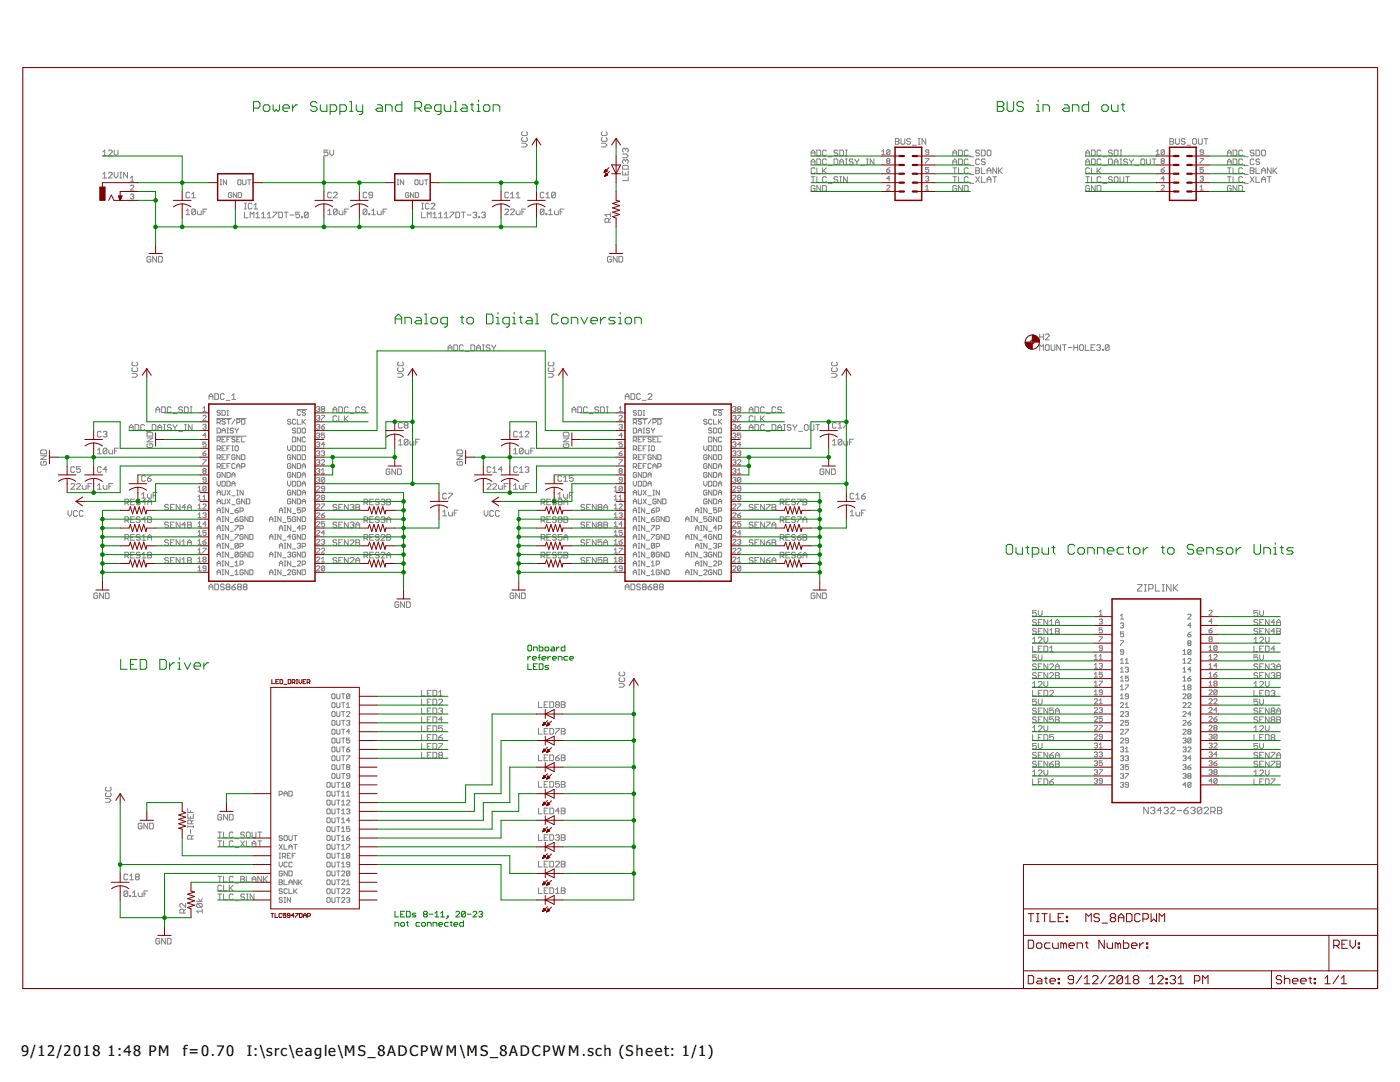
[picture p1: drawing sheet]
<svg xmlns="http://www.w3.org/2000/svg" width="279mm" height="216mm" viewBox="0 0 279 216" stroke-linecap="round" stroke-linejoin="round" font-family="sans-serif">
<defs><g id="words">
<g font-size="3.5">
<text x="4.2" y="210.7">9/12/2018</text>
<text x="21.5" y="210.7">1:48 PM</text>
<text x="36.5" y="210.7">f=0.70</text>
<text x="49.2" y="210.7">I:\src\eagle\MS_8ADCPWM\MS_8ADCPWM.sch (Sheet: 1/1)</text>
</g>
</g></defs>
<g fill="none" stroke="#808080" stroke-width=".2">
<path d="M20.5 34.8l.4-.4v1.1M20.5 30.3l.4-.3v1.1M20.5 35.5h.8M20.5 31.1h.8M21.7 34.6l.1-.2h.4l.2 .2v.2l-.7 .7h.7M21.7 30.1l.1-.1h.4l.2 .1v.2l-.7 .8h.7M22.8 30v.7l.4 .4 .3-.4v-.7M22.8 34.4v.7l.4 .4 .3-.4v-.7M23.9 34.4h.4M23.9 35.5h.4M24.1 34.4v1.1M25.4 34.4v1.1l-.7-1.1v1.1"/>
<path d="M26.1 37.1l.1-.1 .5 .1v.2l-.6 .6h.6M26.1 36.2h.6M26.1 35.5l.3-.3v1M26.1 38.9l.1-.2h.3l.2 .2-.2 .3M26.4 39.2h.1M26.5 39.2l.2 .2-.2 .3h-.3l-.1-.2M37.9 38.5l-.2-.1h-.4l-.2 .1v.8l.2 .2h.4l.2-.2M38.3 39.5h.7M38.3 38.7l.3-.3v1.1M43.9 36.9h.3M43.9 35.9h.3M44.1 35.9v1"/>
<path d="M45.2 35.9v1l-.6-1v1M46.2 38.6l-.1-.2-.5 .2v.6l.2 .2h.3l.1-.2v-.3h-.3M47.2 38.4v1l-.6-1v1M47.5 36l.1-.1 .5 .1v.7l-.2 .2h-.3l-.1-.2zM47.5 38.4h.5l.2 .2v.6l-.2 .2h-.5zM48.4 35.9v.8l.2 .2h.3l.2-.2v-.8M49.4 35.9h.7M49.7 35.9v1M65.4 30h-.7v.5l.6-.2 .1 .2v.4l-.1 .2h-.4l-.2-.2M65.8 30v.7l.4 .4 .4-.4v-.7M66.1 38.5l-.1-.1h-.4l-.2 .1v.8l.2 .2h.4l.1-.2M66.5 38.5l.2-.1h.4l.2 .1v.2l-.8 .8h.8"/>
<path d="M73.2 38.5l-.2-.1h-.3l-.2 .1v.8l.2 .2h.3l.2-.2M74.4 38.9h-.6l-.2-.2 .2-.3h.4l.2 .1v.8l-.2 .2h-.4l-.2-.2M79.3 36.9h.3M79.3 35.9h.3M79.4 35.9v1M80.6 35.9v1l-.7-1v1M81.6 38.6l-.2-.2-.5 .2v.6l.2 .2h.3l.2-.2v-.3h-.3M82.6 38.4v1l-.7-1v1M82.8 36l.2-.1 .4 .1v.7l-.1 .2h-.3l-.2-.2zM82.9 38.4h.5l.1 .2v.6l-.1 .2h-.5zM83.8 35.9v.8l.1 .2h.4l.1-.2v-.8M84.8 35.9h.6"/>
<path d="M85.1 35.9v1M101.5 38.5l-.2-.1h-.4l-.1 .1v.8l.1 .2h.4l.2-.2M101.9 39.5h.7M101.9 38.7l.4-.3v1.1M103 39.5h.8M103 38.7l.4-.3v1.1M104.1 28.6h.8l.3 .4-.3 .3h-.8M104.3 27.4l-.2 .2v.4l.2 .2h.8l.1-.2v-.4l-.1-.2M104.3 26.3l-.2 .2v.4l.2 .2h.8l.1-.2v-.4l-.1-.2M108.6 38.5l-.2-.1h-.4l-.2 .1v.8l.2 .2h.4l.2-.2M108.9 38.7l.4-.3v1.1M108.9 39.5h.8"/>
<path d="M110.8 38.5l-.1-.1h-.4l-.2 .1v.8M110.8 38.5v.8l-.1 .2h-.4l-.2-.2M110.8 38.5l-.7 .8M120 28.6h.8l.3 .4-.3 .3h-.8M120.2 27.4l-.2 .2v.4l.2 .2h.7l.2-.2v-.4l-.2-.2M120.2 26.3l-.2 .2v.4l.2 .2h.7l.2-.2v-.4l-.2-.2M124.2 34.1v.8h1.2v-.8M124.2 30.7h.8l.4 .4-.4 .4h-.8M124.4 33h.8l.2 .2v.6h-1.2v-.6zM124.8 29.8l.2-.2 .4 .2v.4l-.2 .2M124.8 32l.2-.1 .4 .1v.4l-.2 .2M124.8 29.8l-.2-.2-.4 .2v.4l.2 .2"/>
<path d="M124.8 32l-.2-.1-.4 .1v.4l.2 .2M124.8 29.8v.2M124.8 32v.2M124.8 34.5v.4M125.4 35.3v.7h-1.2M161.9 31.1v-.8l.4-.3 .3 .3v.8M161.9 32.9v-.8l.4-.4 .3 .4v.8M161.9 35.3h.7M161.9 32.3h.7M161.9 30.5h.7M162.3 35.3v1.1M162.6 37.2l-.1-.2h-.4l-.2 .2v.8l.2 .2h.4l.1-.2v-.4h-.3"/>
<path d="M162.6 33.7l-.1-.2h-.4l-.2 .2v.7l.2 .2h.4l.1-.2M163 30h.6l.2 .1v.8l-.2 .2h-.6zM163 31.7h.6l.2 .2v.8l-.2 .2h-.6zM163 33.5v1.1h.8M163 35.3v1.1h.8M163.8 37v1.2l-.8-1.2v1.2M164.2 37h.5l.2 .2v.8l-.2 .2h-.5zM164.2 33.5v1.1M164.4 34.1l.5 .5M164.9 30.1l-.2-.1h-.3l-.2 .1v.8l.2 .2h.3l.2-.2M164.9 31.9l-.2-.2h-.3l-.2 .2v.8l.2 .2h.3l.2-.2M164.9 35.5l-.2-.2h-.3l-.2 .2v.7l.2 .2h.3l.2-.2"/>
<path d="M164.9 33.5l-.7 .7M165.3 36.6h.8M165.3 33h.8M165.3 31.3h.8M166.5 31.7h.5l.2 .2v.8l-.2 .2h-.5zM167.2 30.1l-.2-.1h-.4l-.1 .1 .1 .4h.4l.2 .2-.2 .4h-.4l-.1-.2M167.2 35.5l-.2-.2h-.4l-.1 .2 .1 .3h.4l.2 .2-.2 .4h-.4l-.1-.2M167.6 35.3h.4M167.6 36.4h.4M167.6 32.3h.7M167.6 30h.5l.2 .1v.8l-.2 .2h-.5zM167.6 32.9v-.8l.4-.4 .3 .4v.8"/>
<path d="M167.8 35.3v1.1M168.7 32.9h.4M168.7 31.7h.4M168.7 31.1h.4M168.7 30h.4M168.9 30v1.1M168.9 31.7v1.2M169.1 35.3v1.1l-.8-1.1v1.1M170.2 31.9l-.1-.2h-.4l-.2 .2 .2 .4h.4l.1 .2-.1 .4h-.4l-.2-.2M170.6 31.7v.2l.4 .4M171 32.3v.6M171.4 31.7v.2l-.4 .4"/>
<path d="M171.8 33h.7M172.9 32.9h.4M172.9 31.7h.4M173.1 31.7v1.2M174.4 31.7v1.2l-.7-1.2v1.2M176 30.9h.6M176 30.2l.3-.3v1M177 37.1l.1-.1 .5 .1v.2l-.6 .6h.6M177 33.9h.4l.2 .3-.2 .2h-.3l-.1-.2zM177.1 32.1l-.1-.1 .1-.4h.3l.2 .2-.2 .3M177.1 32.1l-.1 .2 .1 .3h.3l.2-.2-.2-.3M177.1 32.1h.3"/>
<path d="M177.6 30l-.6 .7M177.6 30v.7l-.2 .2h-.3l-.1-.2M177.6 35.7h-.6l.4-.5v1M177.6 33.4l-.6 .5M177.6 30l-.2-.1-.4 .1v.7M178.7 27.7h.5l.2 .2-.2 .3 .2 .4-.2 .2h-.5zM178.7 28.2h.5M179.8 27.7v.9l.2 .2h.4l.2-.2v-.9M181.7 27.9l-.2-.2h-.4l-.1 .3 .1 .2h.4l.2 .4-.2 .2h-.4l-.1-.2M182.1 29h.8M183.2 27.7h.4M183.2 28.8h.4"/>
<path d="M183.4 27.7v1.1M184.7 37.3l.3-.3v.9M184.7 37.9h.7M184.7 35.3l.2-.1h.3l.2 .1-.2 .4M184.7 31.6h.7l-.7 1M184.7 27.7v1.1l-.7-1.1v1.1M185 35.7h.2M185.2 35.7l.2 .1-.2 .4h-.3l-.2-.2M185.4 30.4h-.5l-.2-.2 .2-.3 .5 .1v.7l-.2 .2h-.3l-.2-.2M185.4 33.4h-.7v.5l.5-.2 .2 .5-.2 .2h-.3l-.2-.2M190.2 35.3h.7M190.2 33.5h.7"/>
<path d="M190.2 32.9v-.8l.3-.4 .4 .4v.8M190.2 31.1v-.8l.3-.3 .4 .3v.8M190.2 32.3h.7M190.2 30.5h.7M190.5 33.5v1.1M190.5 35.3v1.1M190.9 37.2l-.2-.2h-.3l-.2 .2v.8l.2 .2h.3l.2-.2v-.4h-.4M191.3 30h.6l.2 .1v.8l-.2 .2h-.6zM191.3 31.7h.6l.2 .2v.8l-.2 .2h-.6zM191.3 33.5v1.1h.8M191.3 35.3v1.1h.8M192.1 37v1.2l-.8-1.2v1.2"/>
<path d="M192.4 37h.6l.2 .2v.8l-.2 .2h-.6zM193.2 35.5l-.2-.2h-.4l-.2 .2v.7l.2 .2h.4l.2-.2M193.2 30.1l-.2-.1h-.4l-.2 .1v.8l.2 .2h.4l.2-.2M193.2 31.9l-.2-.2h-.4l-.2 .2v.8l.2 .2h.4l.2-.2M193.2 33.7l-.2-.2h-.4l-.2 .2v.7l.2 .2h.4l.2-.2M193.6 36.6h.7M193.6 34.8h.7M193.6 33h.7M193.6 31.3h.7M194.7 35.3l.8 1.1M194.7 33.5h.6l.2 .2-.2 .4 .2 .3-.2 .2h-.6zM194.7 34.1h.6"/>
<path d="M195.5 35.3l-.8 1.1M195.5 30.1l-.2-.1h-.4l-.2 .3 .2 .2h.4l.2 .4-.2 .2h-.4l-.2-.2M195.5 31.9l-.2-.2h-.4l-.2 .2v.8l.2 .2h.4l.2-.2M195.9 35.3v1.1h.7M195.9 30h.5l.2 .1v.8l-.2 .2h-.5zM195.9 33.5v1.1h.7M196.6 31.9l-.2-.2h-.4l-.1 .2 .1 .4h.4l.2 .2-.2 .4h-.4l-.1-.2M197 34.6v-.7l.4-.4 .4 .4v.7M197 36.4v-.8l.4-.3 .4 .3v.8M197 35.8h.8M197 34.1h.8M197.2 30h.4l.2 .1v.8l-.2 .2h-.4l-.2-.2v-.8z"/>
<path d="M198.1 35.3h.8M198.5 35.3v1.1M198.9 33.5v1.1l-.8-1.1v1.1M199.3 33.5v1.1M199.5 34.1l.5 .5M200 33.5l-.7 .7M216.7 35.3h.7M216.7 31.1v-.8l.4-.3 .3 .3v.8M216.7 32.9v-.8l.4-.4 .3 .4v.8M216.7 32.3h.7M216.7 30.5h.7M217.1 35.3v1.1"/>
<path d="M217.4 33.7l-.2-.2h-.3l-.2 .2v.7l.2 .2h.3l.2-.2M217.4 37.2l-.2-.2h-.3l-.2 .2v.8l.2 .2h.3l.2-.2v-.4h-.3M217.8 35.3v1.1h.8M217.8 33.5v1.1h.8M217.8 30h.6l.2 .1v.8l-.2 .2h-.6zM217.8 31.7h.6l.2 .2v.8l-.2 .2h-.6zM218.6 37v1.2l-.8-1.2v1.2M218.9 37h.6l.2 .2v.8l-.2 .2h-.6zM218.9 33.5v1.1M219.1 34.1l.6 .5M219.7 31.9l-.2-.2h-.4l-.2 .2v.8l.2 .2h.4l.2-.2M219.7 35.5l-.2-.2h-.4l-.2 .2v.7l.2 .2h.4l.2-.2"/>
<path d="M219.7 30.1l-.2-.1h-.4l-.2 .1v.8l.2 .2h.4l.2-.2M219.7 33.5l-.8 .7M220.1 36.6h.8M220.1 33h.8M220.1 31.3h.8M221.2 31.7h.6l.2 .2v.8l-.2 .2h-.6zM222 30.1l-.2-.1h-.4l-.2 .3 .2 .2h.4l.2 .4-.2 .2h-.4l-.2-.2M222 35.5l-.2-.2h-.4l-.2 .3 .2 .2h.4l.2 .4-.2 .2h-.4l-.2-.2M222.4 32.9v-.8l.4-.4 .3 .4v.8M222.4 32.3h.7M222.4 30h.5l.2 .1v.8l-.2 .2h-.5zM222.6 35.3h.3l.2 .2v.7l-.2 .2h-.3l-.2-.2v-.7z"/>
<path d="M223.5 35.3v.9l.2 .2h.4l.2-.2v-.9M223.5 32.9h.4M223.5 31.7h.4M223.5 31.1h.4M223.5 30h.4M223.7 30v1.1M223.7 31.7v1.2M224.6 35.3h.8M225 31.9l-.2-.2h-.3l-.2 .2 .2 .4h.3l.2 .2-.2 .4h-.3l-.2-.2M225 35.3v1.1M225.4 31.7v.2l.4 .4M225.8 32.3v.6"/>
<path d="M226.2 31.7v.2l-.4 .4M226.5 33h.8M227.7 31.9l.2-.2h.4l.2 .2v.8l-.2 .2h-.4l-.2-.2zM228.8 31.7v1l.2 .2h.4l.2-.2v-1M230 31.7h.7M230.3 31.7v1.2M230.8 30.9h.6M230.8 30.2l.3-.3v1M231.7 37.1l.2-.1 .5 .1v.2l-.7 .6h.7M231.7 33.9h.5l.2 .3-.2 .2h-.3l-.2-.2zM231.9 32.1l-.2-.1 .2-.4h.3l.2 .2-.2 .3M231.9 32.1l-.2 .2 .2 .3h.3l.2-.2-.2-.3"/>
<path d="M231.9 32.1h.3M232.4 35.7h-.7l.5-.5v1M232.4 30v.7l-.2 .2h-.3l-.2-.2M232.4 30l-.2-.1-.5 .1v.7M232.4 33.4l-.7 .5M232.4 30l-.7 .7M233.5 27.7h.5l.2 .2-.2 .3 .2 .4-.2 .2h-.5zM233.5 28.2h.5M234.6 27.7v.9l.2 .2h.4l.2-.2v-.9M236.5 27.9l-.2-.2h-.4l-.1 .3 .1 .2h.4l.2 .4-.2 .2h-.4l-.1-.2M236.9 29h.7M238.2 27.7h.4l.2 .2v.7l-.2 .2h-.4l-.2-.2v-.7z"/>
<path d="M239.2 27.7v.9l.2 .2h.3l.2-.2v-.9M239.5 37.3l.3-.3v.9M239.5 37.9h.7M239.5 35.3l.2-.1h.3l.2 .1-.2 .4M239.5 31.6h.7l-.7 1M239.8 35.7h.2M240 35.7l.2 .1-.2 .4h-.3l-.2-.2M240.2 33.4h-.7v.5l.3-.2 .4 .2v.3l-.2 .2h-.3l-.2-.2M240.2 30.4h-.5l-.2-.2 .2-.3 .5 .1v.7l-.2 .2h-.3l-.2-.2M240.3 27.7h.7M240.7 27.7v1.1M245 35.3h.7"/>
<path d="M245 33.5h.7M245 31.1v-.8l.3-.3 .4 .3v.8M245 32.9v-.8l.3-.4 .4 .4v.8M245 32.3h.7M245 30.5h.7M245.3 33.5v1.1M245.3 35.3v1.1M245.7 37.2l-.2-.2h-.3l-.2 .2v.8l.2 .2h.3l.2-.2v-.4h-.4M246.1 35.3v1.1h.7M246.1 30h.6l.1 .1v.8l-.1 .2h-.6zM246.1 31.7h.6l.1 .2v.8l-.1 .2h-.6zM246.1 33.5v1.1h.7"/>
<path d="M246.8 37v1.2l-.7-1.2v1.2M247.2 37h.6l.2 .2v.8l-.2 .2h-.6zM248 35.5l-.2-.2h-.4l-.2 .2v.7l.2 .2h.4l.2-.2M248 30.1l-.2-.1h-.4l-.2 .1v.8l.2 .2h.4l.2-.2M248 31.9l-.2-.2h-.4l-.2 .2v.8l.2 .2h.4l.2-.2M248 33.7l-.2-.2h-.4l-.2 .2v.7l.2 .2h.4l.2-.2M248.4 36.6h.7M248.4 34.8h.7M248.4 33h.7M248.4 31.3h.7M249.5 33.5h.6l.2 .2-.2 .4 .2 .3-.2 .2h-.6zM249.5 35.3l.8 1.1"/>
<path d="M249.5 34.1h.6M250.3 30.1l-.2-.1h-.4l-.2 .1 .2 .4h.4l.2 .2-.2 .4h-.4l-.2-.2M250.3 35.3l-.8 1.1M250.3 31.9l-.2-.2h-.4l-.2 .2v.8l.2 .2h.4l.2-.2M250.7 35.3v1.1h.7M250.7 30h.5l.2 .1v.8l-.2 .2h-.5zM250.7 33.5v1.1h.7M251.4 31.9l-.2-.2h-.4l-.1 .2 .1 .4h.4l.2 .2-.2 .4h-.4l-.1-.2M251.8 35.8h.7M251.8 34.6v-.7l.4-.4 .3 .4v.7M251.8 36.4v-.8l.4-.3 .3 .3v.8M251.8 34.1h.7"/>
<path d="M252 30h.3l.2 .1v.8l-.2 .2h-.3l-.2-.2v-.8zM252.9 35.3h.8M253.3 35.3v1.1M253.7 33.5v1.1l-.8-1.1v1.1M254.1 33.5v1.1M254.3 34.1l.5 .5M254.8 33.5l-.7 .7M30.1 51.4l-.2-.2h-.4l-.2 .2v.7l.2 .2h.4l.2-.2v-.4h-.4M31.2 51.2v1.1l-.7-1.1v1.1M31.6 51.2h.6l.2 .2v.7l-.2 .2h-.6zM37.1 42.1l.4-.4v1.1M37.1 42.8h.8"/>
<path d="M39 41.9v.8l-.2 .1h-.3l-.2-.1M39 41.9l-.2-.2h-.3l-.2 .2v.8M39 41.9l-.7 .8M39.4 42.1v.6l.2 .1h.6v-.7M40.5 42.3h.4M41.3 41.7h-.8v1.1M48.8 41.7h.4M48.8 42.3v1.2h.8M48.8 40.6h.4M49 40.6v1.1M49.9 43.5v-1.2l.4 .4 .4-.4v1.2M50.3 40.7l-.2-.1h-.4l-.1 .1v.8l.1 .2h.4l.2-.2"/>
<path d="M50.7 41.7h.7M50.7 40.9l.4-.3v1.1M51.1 43.5h.7M51.1 42.7l.3-.4v1.2M52.2 43.5h.8M52.2 42.7l.4-.4v1.2M53.3 43.5h.8M53.3 42.7l.4-.4v1.2M54.5 42.3h.7v.2l-.7 .8v.2M55.6 42.3h.6l.2 .2v.8l-.2 .2h-.6zM56.8 42.3h.7M57.1 42.3v1.2"/>
<path d="M57.9 42.9h.8M59.8 42.3h-.8v.6l.6-.2 .2 .2v.4l-.2 .2h-.4l-.2-.2M60.2 43.3h.2v.2h-.2zM61.5 42.5v.8l-.2 .2h-.4l-.2-.2M61.5 42.5l-.2-.2h-.4l-.2 .2v.8M61.5 42.5l-.8 .8M65.4 42.8h.7M65.4 42.1l.4-.4v1.1M67.3 41.9v.8l-.2 .1h-.4l-.2-.1M67.3 41.9l-.2-.2h-.4l-.2 .2v.8M67.3 41.9l-.8 .8M67.7 42.1v.6l.2 .1h.5v-.7"/>
<path d="M68.8 42.3h.4M69.6 41.7h-.8v1.1M73.2 41.9v.8l-.2 .1h-.3l-.2-.1M73.2 41.9l-.2-.2h-.3l-.2 .2v.8M73.2 41.9l-.7 .8M73.6 42.7h.2v.1h-.2zM74.2 42.8h.7M74.2 42.1l.3-.4v1.1M75.3 42.1v.6l.2 .1h.6v-.7M76.5 42.3h.3M77.2 41.7h-.7v1.1M84.1 41.7h.4"/>
<path d="M84.1 42.3v1.2h.8M84.1 40.6h.4M84.3 40.6v1.1M85.3 43.5v-1.2l.3 .4 .4-.4v1.2M85.6 40.7l-.2-.1h-.3l-.2 .1v.8l.2 .2h.3l.2-.2M86 40.7l.2-.1h.4l.2 .1v.2l-.8 .8h.8M86.4 43.5h.8M86.4 42.7l.4-.4v1.2M87.5 43.5h.8M87.5 42.7l.4-.4v1.2M88.7 43.5h.8M88.7 42.7l.4-.4v1.2"/>
<path d="M89.8 42.3h.8v.2l-.8 .8v.2M91 42.3h.5l.2 .2v.8l-.2 .2h-.5zM92.1 42.3h.8M92.5 42.3v1.2M93.2 42.9h.8M94.4 42.5l.2-.2h.4l.1 .2-.1 .4M94.8 42.9h.2M95 42.9l.1 .2-.1 .4h-.4l-.2-.2M95.5 43.3h.2v.2h-.2zM96.1 42.5l.2-.2h.4l.1 .2-.1 .4M96.5 42.9h.2M96.7 42.9l.1 .2-.1 .4h-.4l-.2-.2"/>
<path d="M100.8 41.9l.1-.2h.4l.2 .2v.2l-.7 .7h.7M101.9 41.9l.2-.2h.3l.2 .2v.2l-.7 .7h.7M103 42.1v.6l.2 .1h.6v-.7M104.2 42.3h.3M104.9 41.7h-.7v1.1M108.6 41.9v.8l-.2 .1h-.4l-.2-.1M108.6 41.9l-.2-.2h-.4l-.2 .2v.8M108.6 41.9l-.8 .8M108.9 42.7h.2v.1h-.2zM109.5 42.8h.8M109.5 42.1l.4-.4v1.1M110.7 42.1v.6l.1 .1h.6v-.7"/>
<path d="M111.8 42.3h.4M112.6 41.7h-.8v1.1M121.5 44.3v-.5l-.2-.2h-.4l-.2 .2v.5h1.2M121.9 43.6l-.4 .4M121.9 42.8h-1.2l.4 .4M121.9 42.5v.7M122 51.4l-.2-.2h-.4l-.2 .2v.7l.2 .2h.4l.2-.2v-.4h-.4M123.1 51.2v1.1l-.7-1.1v1.1M123.5 51.2h.6l.2 .2v.7l-.2 .2h-.6zM26.3 74.5h.8l.4 .4-.4 .4h-.8M26.5 73.4l-.2 .2v.3l.2 .2h.8l.2-.2v-.3l-.2-.2M26.5 72.2l-.2 .2v.4l.2 .2h.8l.2-.2v-.4l-.2-.2"/>
<path d="M41.7 79.7v-.8l.4-.4 .4 .4v.8M41.7 79.1h.8M42.9 78.5h.5l.2 .2v.8l-.2 .2h-.5zM44.7 78.7l-.1-.2h-.4l-.2 .2v.8l.2 .2h.4l.1-.2M45.1 79.9h.8M46.3 79.7h.7M46.3 78.9l.4-.4v1.2M79.4 74.5h.7l.4 .4-.4 .4h-.7M79.5 73.4l-.1 .2v.3l.1 .2h.8l.2-.2v-.3l-.2-.2M79.5 72.2l-.1 .2v.4l.1 .2h.8l.2-.2v-.4l-.2-.2M89.4 70v-.8l.4-.4 .4 .4v.8M89.4 69.4h.8"/>
<path d="M90.6 68.8h.5l.2 .2v.8l-.2 .2h-.5zM92.5 69l-.2-.2h-.4l-.2 .2v.8l.2 .2h.4l.2-.2M92.9 70.1h.7M94 68.8h.6l.1 .2v.8l-.1 .2h-.6zM95.1 70v-.8l.4-.4 .4 .4v.8M95.1 69.4h.8M96.3 70h.3M96.3 68.8h.3M96.5 68.8v1.2M97.8 69l-.2-.2h-.4l-.2 .2 .2 .4h.4l.2 .2-.2 .4h-.4l-.2-.2M98.2 68.8v.2l.4 .4M98.6 69.4v.6"/>
<path d="M98.9 68.8v.2l-.3 .4M109.4 74.5h.8l.3 .4-.3 .4h-.8M109.6 73.4l-.2 .2v.3l.2 .2h.7l.2-.2v-.3l-.2-.2M109.6 72.2l-.2 .2v.4l.2 .2h.7l.2-.2v-.4l-.2-.2M124.8 79.7v-.8l.4-.4 .3 .4v.8M124.8 79.1h.7M125.9 78.5h.6l.2 .2v.8l-.2 .2h-.6zM127.8 78.7l-.2-.2h-.3l-.2 .2v.8l.2 .2h.3l.2-.2M128.2 79.9h.7M129.3 78.7l.2-.2h.4l.2 .2v.2l-.8 .8h.8M165.9 74.5h.8l.4 .4-.4 .4h-.8M166.1 73.4l-.2 .2v.3l.2 .2h.8l.2-.2v-.3l-.2-.2"/>
<path d="M166.1 72.2l-.2 .2v.4l.2 .2h.8l.2-.2v-.4l-.2-.2M207.5 66.7v1.1M207.5 69.9v-1.1l.4 .4 .3-.4v1.1M207.5 67.2h.7M208.2 66.7v1.1M208.6 69l.2-.2h.4l.2 .2v.7l-.2 .2h-.4l-.2-.2zM208.6 66.8l.2-.1h.4l.2 .1v.2l-.8 .8h.8M209.8 68.8v.9l.2 .2h.3l.2-.2v-.9M211.7 68.8v1.1l-.8-1.1v1.1M212 68.8h.8M212.4 68.8v1.1M213.2 69.3h.7"/>
<path d="M214.3 69.3h.8M214.3 68.8v1.1M215.1 68.8v1.1M215.5 69l.1-.2h.4l.2 .2v.7l-.2 .2h-.4l-.1-.2zM216.6 68.8v1.1h.8M217.7 69.3h.4M218.5 68.8h-.8v1.1h.8M218.9 69l.2-.2h.3l.2 .2-.2 .3M219.3 69.3h.1M219.4 69.3l.2 .2-.2 .4h-.3l-.2-.2M220 69.7h.2v.2h-.2zM221.3 69l-.2-.2h-.3l-.2 .2v.7"/>
<path d="M221.3 69v.7l-.2 .2h-.3l-.2-.2M221.3 69l-.7 .7M8.1 90l.2-.2h.8l.2 .2v.6h-1.2zM8.1 90.9h1.2l-1.2 .8h1.2M8.3 92.1l-.2 .2v.3l.2 .2h.8l.2-.2v-.3l-.2-.2h-.4v.3M14.1 96.7l.2-.2h.4l.2 .2v.2l-.8 .7h.8M14.9 93.3l-.2-.2h-.4l-.2 .2v.8l.2 .2h.4l.2-.2M15.3 96.7l.2-.2h.4l.1 .2v.2l-.7 .7h.7M16 93.1h-.7v.6l.4-.2 .3 .2v.4l-.1 .2h-.4l-.2-.2M16.4 96.9v.5l.2 .2h.6v-.7M17.6 97h.3M18.3 96.5h-.7v1.1"/>
<path d="M19.5 89.8l.3-.4v1.2M19.5 96.9l.3-.4v1.1M19.5 90.6h.7M19.5 97.6h.7M20.2 93.3l-.2-.2h-.4l-.1 .2v.8l.1 .2h.4l.2-.2M20.2 86.3l-.2-.2h-.4l-.1 .2v.7l.1 .2h.4l.2-.2M20.6 96.9v.5l.2 .2h.5v-.7M20.6 86.3l.2-.2h.3l.2 .2-.2 .3M21 86.6h.1M21.1 86.6l.2 .2-.2 .4h-.3l-.2-.2M21.3 89.6v.8l-.2 .2h-.3l-.2-.2M21.3 89.6l-.2-.2h-.3l-.2 .2v.8"/>
<path d="M21.3 89.6l-.7 .8M21.3 93.7h-.7l.5-.6v1.2M21.7 89.8v.6l.2 .2h.6v-.8M21.7 97h.4M22.5 96.5h-.8v1.1M22.9 90h.3M23.6 89.4h-.7v1.2M25.8 85.9v-.8l.4-.4 .4 .4v.8M25.8 85.3h.8M26.8 99.6h-.7v1.1h.7M26.9 84.7h.6l.2 .2v.8l-.2 .2h-.6zM28 99.8l-.2-.2h-.4l-.2 .2 .2 .4h.4l.2 .2-.2 .3h-.4l-.2-.2"/>
<path d="M28.3 98.6l.4-.3v1.1M28.3 99.4h.7M28.9 84.9l-.2-.2h-.4l-.2 .2v.8l.2 .2h.4l.2-.2M29 95.1l-.1-.2h-.4l-.2 .2v.7l.2 .2h.4l.1-.2M29.2 86.1h.8M29.3 87.4h1.2l-1.2 .8h1.2M29.4 98.6v.6l.2 .2h.6v-.8M29.4 95.5h.6l.2 .3-.2 .2h-.4l-.2-.2zM29.5 86.3h.8l.2 .1v.6h-1.2v-.6zM29.5 88.5l-.2 .2v.4l.2 .2h.8l.2-.2v-.4l-.2-.2h-.4v.4M30.2 94.9l-.8 .6M30.4 84.7h.5l.2 .2v.8l-.2 .2h-.5z"/>
<path d="M30.6 98.8h.3M31.1 82.3v-.7l.4-.4 .4 .4v.7M31.1 81.8h.8M31.3 98.3h-.7v1.1M31.5 85.9v-.8l.4-.4 .4 .4v.8M31.5 85.3h.8M32.3 81.2h.5l.2 .2v.7l-.2 .2h-.5zM32.6 85.9h.4M32.6 84.7h.4M32.8 84.7v1.2M34.1 81.4l-.1-.2h-.4l-.2 .2v.7l.2 .2h.4l.1-.2M34.2 84.9l-.2-.2h-.4l-.2 .4 .2 .2h.4l.2 .4-.2 .2h-.4l-.2-.2"/>
<path d="M34.5 82.5h.8M34.5 84.7v.2l.4 .4M34.9 85.3v.6M35.3 84.7v.2l-.4 .4M35.7 86.1h.7M36.4 81.4l-.2-.2h-.3l-.2 .2 .2 .4h.3l.2 .2-.2 .3h-.3l-.2-.2M36.8 81.2h.6l.2 .2v.7l-.2 .2h-.6zM36.8 85.9h.4M36.8 84.7h.4M37 84.7v1.2M38 82.3h.3M38 81.2h.3"/>
<path d="M38.1 81.2v1.1M38.3 84.7v1.2l-.7-1.2v1.2M39.5 97.3l.3-.3v1M39.5 99.1l.3-.3v1M39.5 98h.7M39.5 99.8h.7M40.5 90.4h.5l.1 .4-.1 .1h-.4zM40.5 91.7h.6l-.6 1M40.5 83.1l.1-.2h.4l.1 .2-.6 .8h.6M40.5 81.4l.3-.3v1M40.5 99.1l.3-.3v1M40.5 82.1h.6"/>
<path d="M40.5 84.8l.5-.1 .1 .1-.1 .4M40.5 99.8h.6M40.6 94l-.1-.2 .1-.3h.4l.1 .2-.1 .3M40.6 94l-.1 .1 .1 .4h.4l.1-.2-.1-.3M40.6 94h.4M40.8 85.2h.2M41 85.2l.1 .1-.1 .3h-.4l-.1-.1M41.1 88.2h-.6v.5l.5-.2 .1 .5-.1 .2h-.4l-.1-.2M41.1 95.8h-.5l-.1-.2 .1-.3 .5 .1v.7l-.1 .1h-.4l-.1-.1M41.1 97.2l-.1-.2h-.4l-.1 .2v.6M41.1 97.2v.6l-.1 .2h-.4l-.1-.2M41.1 86.9h-.6l.5-.5v1"/>
<path d="M41.1 90l-.6 .4M41.1 97.2l-.6 .6M43.3 87h5.8M43.3 83.5h2.9M43.3 84.3h.5l.2-.1v-.4l-.2-.1h-.5v.9M43.3 85.4h.5l.2 .2v.7l-.2 .1h-.5zM43.3 87.9h.5l.2-.2v-.3l-.2-.2h-.5v1M43.3 89.6h.5l.2-.1v-.4l-.2-.1h-.5v.9M43.3 91.4h.5l.2-.2v-.3l-.2-.2h-.5v1M43.3 93.2h.5l.2-.2v-.3l-.2-.2h-.5v1M43.3 96v.7l.4 .3 .3-.3v-.7M43.3 98.8v-.7l.4-.3 .3 .3v.7"/>
<path d="M43.3 98.3h.7M43.7 84.3l.3 .3M43.7 87.9l.3 .3M43.7 89.6l.3 .3M43.7 91.4l.3 .3M43.7 93.2l.3 .3M44 82.1l-.2-.2h-.3l-.2 .3 .5 .2 .2 .3-.2 .2-.5-.2M44 94.4l-.2-.1-.5 .1v.7l.2 .1h.3l.2-.1v-.3h-.3M44.3 81.9h.5l.2 .2v.6l-.2 .2h-.5zM44.3 86.4v-.6l.3-.4 .4 .4v.6M44.3 96h.5l.2 .2v.7l-.2 .1h-.5zM44.3 97.8v.8l.2 .2h.3l.2-.2v-.8"/>
<path d="M44.3 99.6v.8l.2 .1 .5-.1v-.8M44.3 85.9h.7M44.3 87.7h.3M44.3 89.5h.3M44.3 91.2h.3M44.3 93h.3M45 89h-.7v.9h.7M45 87.2h-.7v1h.7M45 83.8l-.2-.1h-.3l-.2 .3 .2 .2h.3l.2 .3-.2 .1h-.3l-.2-.1M45 90.7h-.7v1h.7M45 92.5h-.7v1h.7M45 94.3v.9l-.7-.9v.9"/>
<path d="M45.3 81.9h.3M45.3 82.9h.3M45.3 83.7h.6M45.3 86.4h.3M45.3 85.4h.3M45.3 94.3h.5l.1 .1v.7l-.1 .1h-.5zM45.3 96h.5l.1 .2v.7l-.1 .1h-.5zM45.3 87.7h.3M45.3 89.5h.3M45.3 91.2h.3M45.3 97.8l.6 1M45.3 93h.3"/>
<path d="M45.3 99.6l.6 .9M45.4 81.9v1M45.4 85.4v1M45.6 83.7v.9M45.9 87.2h-.6v1M45.9 89h-.6v.9M45.9 90.7h-.6v1M45.9 92.5h-.6v1M45.9 97.8l-.6 1M45.9 99.6l-.6 .9M46.3 95.2v-.6l.3-.3 .3 .3v.6M46.3 97v-.6l.3-.4 .3 .4v.6"/>
<path d="M46.3 89.9h.3M46.3 89h.3M46.3 94.8h.6M46.3 96.5h.6M46.3 98.9h.6M46.4 89v.9M46.6 85.6l-.2-.2h-.3l-.2 .4 .5 .1 .2 .4-.2 .1-.5-.1M46.9 87.4l-.1-.2h-.4l-.1 .3 .1 .2h.4l.1 .3-.1 .2h-.4l-.1-.2M46.9 90.9l-.1-.2h-.4l-.1 .2v.6l.1 .2h.4l.1-.2v-.3h-.3M46.9 92.7l-.1-.2h-.4l-.1 .2v.6l.1 .2 .5-.2M46.9 89.1l.2-.1h.3l.2 .1v.7l-.2 .1-.5-.1zM46.9 83.7l-.6 .9"/>
<path d="M46.9 85.4l.3 .5M47.2 83.5h1.9M47.2 84.3h.5l.2-.1-.2-.5h-.5v.9M47.2 85.9v.5M47.2 93.5v-.7l.4-.3 .3 .3v.7M47.2 87.7h.4M47.2 98.8h.4M47.2 97.8h.4M47.2 93h.7M47.4 97.8v1M47.6 85.4l-.4 .5M47.9 87.2h-.7v1h.7"/>
<path d="M47.9 90.7v1l-.7-1v1M47.9 99.7l-.2-.1h-.3l-.2 .1v.7l.2 .1 .5-.1v-.3h-.3M48.2 83.7h.5l.2 .1v.7l-.2 .1h-.5zM48.2 87.2v1h.7M48.2 90.7h.5l.2 .2v.6l-.2 .2h-.5zM48.2 93.2h.5l.2-.2v-.3l-.2-.2h-.5v1M48.5 97.8v1l-.6-1v1M48.9 99.6v.9l-.7-.9v.9M49.2 99.6h.5l.1 .1v.7l-.1 .1h-.5zM57.4 89v.6l.3 .3 .3-.3v-.6M57.4 96v.7l.3 .3 .3-.3v-.7M58 83.8l-.1-.1h-.3l-.2 .1 .2 .4h.3l.1 .1-.1 .3h-.3l-.2-.1"/>
<path d="M58 90.9l-.1-.2h-.3l-.2 .2v.6l.2 .2h.3l.1-.2v-.3h-.3M58 94.4l-.1-.1-.5 .1v.7l.2 .1h.3l.1-.1v-.3h-.3M58 98l-.1-.2-.5 .2v.6l.2 .2h.3l.1-.2v-.3h-.3M58 92.7l-.1-.2h-.3l-.2 .2v.6l.5 .2 .1-.2v-.3h-.3M58 99.7l-.1-.1h-.3l-.2 .1v.7l.5 .1 .1-.1v-.3h-.3M58.4 89h.4l.2 .1v.7l-.2 .1h-.4zM58.4 87.2h.4l.2 .2v.6l-.2 .2h-.4zM58.4 96h.4l.2 .2v.7l-.2 .1h-.4zM59 85.6l-.2-.2h-.3l-.1 .4 .4 .1 .2 .4-.2 .1-.4-.1M59 90.7v1l-.6-1v1M59 92.5v1l-.6-1v1M59 94.3v.9l-.6-.9v.9"/>
<path d="M59 97.8v1l-.6-1v1M59 99.6v.9l-.6-.9v.9M59 83.8l-.2-.1h-.3l-.1 .1v.7l.1 .1h.3l.2-.1M59.3 81.7h1.9M59.3 97.8h.5l.2 .2v.6l-.2 .2h-.5zM59.3 89h.5l.2 .1v.7l-.2 .1h-.5zM59.3 99.6h.5l.2 .1v.7l-.2 .1h-.5zM59.3 83.7v.9h.7M59.3 85.4h.5l.2 .2v.7l-.2 .1h-.5zM59.3 90.7h.5l.2 .2v.6l-.2 .2h-.5zM59.3 94.3h.5l.2 .1v.7l-.2 .1h-.5zM59.3 96h.5l.2 .2v.7l-.2 .1h-.5z"/>
<path d="M59.3 92.5h.5l.2 .2v.6l-.2 .2h-.5zM60 82.1l-.2-.2h-.3l-.2 .2v.6l.2 .2 .5-.2M60 87.2v1l-.7-1v1M60.3 89h.5l.2 .1v.7l-.2 .1h-.5zM60.3 85.6l.2-.2h.3l.2 .2v.7l-.2 .1-.5-.1zM60.3 90.7h.5l.2 .2v.6l-.2 .2h-.5zM60.3 94.8h.7M60.3 96.5h.7M60.3 98.3h.7M60.3 98.8v-.7l.3-.3 .4 .3v.7M60.3 83.7v.9M60.3 93.5v-.7l.3-.3 .4 .3v.7"/>
<path d="M60.3 95.2v-.6l.3-.3 .4 .3v.6M60.3 97v-.6l.3-.4 .4 .4v.6M60.3 93h.7M60.5 84.2l.5 .4M61 87.4l-.2-.2h-.3l-.2 .2v.6l.2 .2h.3l.2-.2M61 82.1l-.2-.2h-.3l-.2 .3 .5 .2 .2 .3-.2 .2-.5-.2M61 83.7l-.7 .6M63.2 90.1l.1-.1h.3l.2 .1-.2 .3M63.2 97.2l.1-.2h.3l.2 .2-.6 .8h.6M63.2 88.3l.4-.1 .2 .1-.2 .4M63.2 86.6l.1-.2h.3l.2 .2-.2 .3M63.2 83.1l.1-.2h.3l.2 .2-.2 .3"/>
<path d="M63.2 84.8l.4-.1 .2 .1-.2 .4M63.2 93.7l.1-.2h.3l.2 .2-.2 .3M63.2 95.4l.4-.1 .2 .1-.2 .4M63.2 99l.1-.2 .5 .2v.1l-.6 .7h.6M63.2 81.3l.4-.2 .2 .2-.2 .3M63.2 91.9l.4-.2 .2 .2-.2 .3M63.5 85.2h.1M63.5 86.9h.1M63.5 90.4h.1M63.5 94h.1M63.5 95.8h.1M63.5 88.7h.1"/>
<path d="M63.5 83.4h.1M63.5 81.6h.1M63.5 92.2h.1M63.6 86.9l.2 .2-.2 .3h-.3l-.1-.2M63.6 90.4l.2 .2-.2 .3h-.3l-.1-.1M63.6 81.6l.2 .2-.2 .3h-.3l-.1-.2M63.6 83.4l.2 .1-.2 .4h-.3l-.1-.2M63.6 85.2l.2 .1-.2 .3h-.3l-.1-.1M63.6 88.7l.2 .1-.2 .4h-.3l-.1-.2M63.6 94l.2 .1-.2 .4h-.3l-.1-.2M63.6 95.8l.2 .1-.2 .3h-.3l-.1-.1M63.6 92.2l.2 .2-.2 .3h-.3l-.1-.2"/>
<path d="M64.1 90.1l.2-.1h.3l.2 .1-.2 .3M64.1 82.9h.7l-.7 1M64.1 85.2h.5l.2 .3-.2 .1h-.3l-.2-.1zM64.1 94.5h.7M64.1 93.8l.4-.3v1M64.1 91.9l.2-.2 .5 .2v.2l-.7 .6h.7M64.3 81.6l-.2 .2 .2 .3h.3l.2-.2-.2-.3M64.3 99.3l-.2-.2 .2-.3 .5 .2-.2 .3M64.3 81.6l-.2-.2 .2-.3 .5 .2-.2 .3M64.3 99.3l-.2 .1 .2 .4 .5-.2-.2-.3M64.3 99.3h.3M64.3 81.6h.3"/>
<path d="M64.5 90.4h.1M64.6 90.4l.2 .2-.2 .3h-.3l-.2-.1M64.8 97.5h-.5l-.2-.2 .2-.3h.3l.2 .2v.6l-.2 .2h-.3l-.2-.2M64.8 86.4h-.7v.5l.4-.2 .3 .2v.3l-.2 .2h-.3l-.2-.2M64.8 95.4v.7l-.2 .1h-.3l-.2-.1M64.8 95.4l-.2-.1-.5 .1v.7M64.8 95.4l-.7 .7M64.8 88.7h-.7l.5-.5v1M64.8 84.7l-.7 .5M66.5 82.3v-.7l.3-.4 .4 .4v.7M66.5 81.8h.7M67.2 83.2l-.2-.2h-.3l-.2 .2v.7l.2 .2h.3l.2-.2"/>
<path d="M67.6 81.2h.6l.1 .2v.7l-.1 .2h-.6zM67.6 83v1.1h.7M68.7 83v1.1M68.9 83.5l.6 .6M69.5 83l-.8 .7M69.5 81.4l-.2-.2h-.4l-.2 .2v.7l.2 .2h.4l.2-.2M69.9 82.5h.7M71.8 81.4l-.2-.2h-.4l-.2 .2v.7l.2 .2h.4l.2-.2M72.9 81.4l-.2-.2h-.4l-.1 .2 .1 .4h.4l.2 .2-.2 .3h-.4l-.1-.2M74.5 99.6h-.7v1.1h.7M75.7 99.8l-.2-.2h-.4l-.2 .2 .2 .4h.4l.2 .2-.2 .3h-.4l-.2-.2M76.1 99.8l.1-.2h.4l.2 .2-.2 .4"/>
<path d="M77.2 99.6h.6l.2 .2-.2 .4 .2 .3-.2 .2h-.6zM77.8 93.8l-.2-.2h-.3l-.2 .2v.7l.2 .2h.3l.2-.2v-.4h-.4M79 93.6v1.1l-.8-1.1v1.1M79.3 93.6h.6l.2 .2v.7l-.2 .2h-.6zM79.5 88l.4-.3v1.1M79.5 88.8h.8M80.3 84.5l-.2-.2h-.4l-.2 .2v.7l.2 .2h.4l.2-.2M80.9 84.9l-.2-.2 .2-.4h.3l.2 .2-.2 .4M80.9 84.9l-.2 .1 .2 .4h.3l.2-.2-.2-.3M80.9 84.9h.3M81.4 87.8v.8l-.2 .2h-.3l-.2-.2M81.4 87.8l-.2-.1h-.3l-.2 .1v.8"/>
<path d="M81.4 87.8l-.7 .8M81.8 88v.6l.2 .2h.6v-.8M83 88.2h.3M83.7 87.7h-.7v1.1M89.1 98.6l-.2-.2h-.3l-.2 .2v.8l.2 .2h.3l.2-.2M89.5 98.4h.8v.2l-.8 .8v.2M91.2 90l.2-.2h.7l.2 .2v.6h-1.1zM91.2 90.9h1.1l-1.1 .8h1.1M91.4 92.1l-.2 .2v.3l.2 .2h.7l.2-.2v-.3l-.2-.2h-.3v.3M97.2 96.7l.2-.2h.4l.2 .2v.2l-.8 .7h.8M98 93.3l-.2-.2h-.4l-.2 .2v.8l.2 .2h.4l.2-.2M98.3 96.7l.2-.2h.4l.2 .2v.2l-.8 .7h.8"/>
<path d="M98.3 94.3h.8M98.3 93.5l.4-.4v1.2M99.5 96.9v.5l.2 .2h.5v-.7M100.2 93.7h-.7l.6-.6v1.2M100.6 97h.4M101.4 96.5h-.8v1.1M102.5 90.6h.8M102.5 97.6h.8M102.5 89.8l.4-.4v1.2M102.5 96.9l.4-.4v1.1M103.3 86.3l-.2-.2h-.4l-.2 .2v.7l.2 .2h.4l.2-.2M103.3 93.3l-.2-.2h-.4l-.2 .2v.8l.2 .2h.4l.2-.2"/>
<path d="M103.7 96.9v.5l.1 .2h.6v-.7M103.7 87.2h.7M103.7 94.3h.7M103.7 86.4l.3-.3v1.1M103.7 93.5l.3-.4v1.2M104.4 89.6v.8l-.2 .2h-.4l-.1-.2M104.4 89.6l-.2-.2h-.4l-.1 .2v.8M104.4 89.6l-.7 .8M104.8 89.8v.6l.2 .2h.5v-.8M104.8 97h.4M104.8 86.3l.2-.2h.3l.2 .2v.1l-.7 .8h.7M104.8 93.3l.2-.2h.3l.2 .2-.2 .4"/>
<path d="M105.2 93.7h.1M105.3 93.7l.2 .2-.2 .4h-.3l-.2-.2M105.5 96.5h-.7v1.1M105.9 90h.4M106.7 89.4h-.8v1.2M109.9 99.6h-.8v1.1h.8M111 99.8l-.2-.2h-.4l-.1 .2 .1 .4h.4l.2 .2-.2 .3h-.4l-.1-.2M111.4 99.4h.7M111.4 98.6l.3-.3v1.1M112.1 95.1l-.2-.2h-.4l-.1 .2v.7l.1 .2h.4l.2-.2M112.4 87.4h1.1l-1.1 .8h1.1M112.5 98.6v.6l.2 .2h.5v-.8"/>
<path d="M112.5 96h.7M112.5 95.3l.4-.4v1.1M112.6 88.5l-.2 .2v.4l.2 .2h.7l.2-.2v-.4l-.2-.2h-.3v.4M112.6 86.3h.7l.2 .1v.6h-1.1v-.6zM113.6 98.8h.4M114.2 81.8h.7M114.2 82.3v-.7l.4-.4 .3 .4v.7M114.4 98.3h-.8v1.1M114.4 94.9h-.8v.6l.4-.2 .4 .2v.3l-.2 .2h-.4l-.2-.2M115.3 81.2h.6l.2 .2v.7l-.2 .2h-.6zM117.2 81.4l-.2-.2h-.4l-.1 .2v.7l.1 .2h.4l.2-.2M117.6 82.5h.7"/>
<path d="M119.5 81.4l-.2-.2h-.4l-.2 .2 .2 .4h.4l.2 .2-.2 .3h-.4l-.2-.2M119.9 81.2h.5l.2 .2v.7l-.2 .2h-.5zM121 82.3h.4M121 81.2h.4M121.2 81.2v1.1M122.6 98h.6M122.6 99.8h.6M122.6 97.3l.3-.3v1M122.6 99.1l.3-.3v1M123.5 90.4h.5l.2 .4-.2 .1h-.3l-.2-.1zM123.5 91.7h.7l-.7 1M123.5 83.1l.2-.2h.3l.2 .2-.7 .8h.7"/>
<path d="M123.5 82.1h.7M123.5 84.8l.5-.1 .2 .1-.2 .4M123.5 99.8h.7M123.5 99.1l.4-.3v1M123.5 81.4l.4-.3v1M123.7 94l-.2-.2 .2-.3h.3l.2 .2-.2 .3M123.7 94l-.2 .1 .2 .4h.3l.2-.2-.2-.3M123.7 94h.3M123.9 85.2h.1M124 85.2l.2 .1-.2 .3h-.3l-.2-.1M124.2 88.2h-.7v.5l.5-.2 .2 .5-.2 .2h-.3l-.2-.2M124.2 95.8h-.5l-.2-.2 .2-.3 .5 .1v.7l-.2 .1h-.3l-.2-.1"/>
<path d="M124.2 97.2l-.2-.2h-.3l-.2 .2v.6M124.2 86.9h-.7l.5-.5v1M124.2 97.2v.6l-.2 .2h-.3l-.2-.2M124.2 90l-.7 .4M124.2 97.2l-.7 .6M126.3 87h5.9M126.3 83.5h3M126.4 93.2h.5l.1-.2v-.3l-.1-.2h-.5v1M126.4 84.3h.5l.1-.1v-.4l-.1-.1h-.5v.9M126.4 85.4h.5l.1 .2v.7l-.1 .1h-.5zM126.4 87.9h.5l.1-.2v-.3l-.1-.2h-.5v1M126.4 89.6h.5l.1-.1v-.4l-.1-.1h-.5v.9"/>
<path d="M126.4 91.4h.5l.1-.2v-.3l-.1-.2h-.5v1M126.4 98.3h.6M126.4 98.8v-.7l.3-.3 .3 .3v.7M126.4 96v.7l.3 .3 .3-.3v-.7M126.7 84.3l.3 .3M126.7 87.9l.3 .3M126.7 89.6l.3 .3M126.7 91.4l.3 .3M126.7 93.2l.3 .3M127 82.1l-.1-.2h-.3l-.2 .3 .5 .2 .1 .3-.1 .2-.5-.2M127 94.4l-.1-.1-.5 .1v.7l.2 .1h.3l.1-.1v-.3h-.3M127.4 81.9h.5l.1 .2v.6l-.1 .2h-.5z"/>
<path d="M127.4 85.9h.6M127.4 87.7h.3M127.4 89.5h.3M127.4 91.2h.3M127.4 96h.5l.1 .2v.7l-.1 .1h-.5zM127.4 97.8v.8l.1 .2h.4l.1-.2v-.8M127.4 99.6v.8l.1 .1 .5-.1v-.8M127.4 93h.3M127.4 86.4v-.6l.3-.4 .3 .4v.6M128 89h-.6v.9h.6M128 87.2h-.6v1h.6M128 83.8l-.1-.1h-.4l-.1 .1 .1 .4h.4l.1 .1-.1 .3h-.4l-.1-.1"/>
<path d="M128 90.7h-.6v1h.6M128 92.5h-.6v1h.6M128 94.3v.9l-.6-.9v.9M128.4 81.9h.3M128.4 82.9h.3M128.4 83.7h.6M128.4 86.4h.3M128.4 85.4h.3M128.4 87.7h.3M128.4 89.5h.3M128.4 91.2h.3M128.4 94.3h.4l.2 .1v.7l-.2 .1h-.4z"/>
<path d="M128.4 96h.4l.2 .2v.7l-.2 .1h-.4zM128.4 93h.3M128.4 97.8l.6 1M128.4 99.6l.6 .9M128.5 81.9v1M128.5 85.4v1M128.7 83.7v.9M129 87.2h-.6v1M129 89h-.6v.9M129 90.7h-.6v1M129 92.5h-.6v1M129 97.8l-.6 1"/>
<path d="M129 99.6l-.6 .9M129.3 89.9h.3M129.3 95.2v-.6l.3-.3 .4 .3v.6M129.3 97v-.6l.3-.4 .4 .4v.6M129.3 89h.3M129.3 94.8h.7M129.3 96.5h.7M129.3 98.9h.7M129.5 89v.9M129.6 85.6l-.1-.2h-.3l-.2 .4 .5 .1 .1 .4-.1 .1-.5-.1M130 87.4l-.2-.2h-.3l-.2 .2 .2 .3h.3l.2 .2-.2 .3h-.3l-.2-.2M130 90.9l-.2-.2h-.3l-.2 .2v.6l.2 .2h.3l.2-.5h-.4"/>
<path d="M130 92.7l-.2-.2h-.3l-.2 .2v.6l.2 .2 .5-.2M130 83.7l-.7 .9M130 85.4l.3 .5M130.1 89h.4l.1 .1v.7l-.1 .1-.5-.1v-.7zM130.3 83.5h1.9M130.3 93.5v-.7l.3-.3 .4 .3v.7M130.3 84.3h.5l.2-.1v-.4l-.2-.1h-.5v.9M130.3 87.7h.3M130.3 98.8h.3M130.3 97.8h.3M130.3 93h.7M130.3 85.9v.5"/>
<path d="M130.5 97.8v1M130.6 85.4l-.3 .5M131 87.2h-.7v1h.7M131 99.7l-.2-.1h-.3l-.2 .1v.7l.5 .1 .2-.1v-.3h-.4M131 90.7v1l-.7-1v1M131.3 87.2v1h.6M131.3 83.7h.5l.1 .1v.7l-.1 .1h-.5zM131.3 90.7h.5l.1 .2v.6l-.1 .2h-.5zM131.3 93.2h.5l.1-.2v-.3l-.1-.2h-.5v1M131.6 97.8v1l-.6-1v1M131.9 99.6v.9l-.6-.9v.9M132.2 99.6h.5l.2 .1v.7l-.2 .1h-.5z"/>
<path d="M140.4 89v.6l.4 .3 .3-.3v-.6M140.4 96v.7l.4 .3 .3-.3v-.7M141.1 83.8l-.2-.1h-.3l-.2 .1 .2 .4h.3l.2 .1-.2 .3h-.3l-.2-.1M141.1 90.9l-.2-.2h-.3l-.2 .2v.6l.2 .2h.3l.2-.2v-.3h-.3M141.1 94.4l-.2-.1-.5 .1v.7l.2 .1h.3l.2-.1v-.3h-.3M141.1 98l-.2-.2-.5 .2v.6l.2 .2h.3l.2-.2v-.3h-.3M141.1 99.7l-.2-.1h-.3l-.2 .1v.7l.2 .1 .5-.1v-.3h-.3M141.1 92.7l-.2-.2h-.3l-.2 .2v.6l.2 .2 .5-.2v-.3h-.3M141.4 89h.5l.2 .1v.7l-.2 .1h-.5zM141.4 87.2h.5l.2 .2v.6l-.2 .2h-.5zM141.4 96h.5l.2 .2v.7l-.2 .1h-.5zM142.1 83.8l-.2-.1h-.3l-.2 .1v.7l.2 .1h.3l.2-.1"/>
<path d="M142.1 85.6l-.2-.2h-.3l-.2 .4 .5 .1 .2 .4-.2 .1-.5-.1M142.1 90.7v1l-.7-1v1M142.1 92.5v1l-.7-1v1M142.1 94.3v.9l-.7-.9v.9M142.1 97.8v1l-.7-1v1M142.1 99.6v.9l-.7-.9v.9M142.3 81.7h2M142.4 89h.5l.1 .1v.7l-.1 .1h-.5zM142.4 83.7v.9h.6M142.4 85.4h.5l.1 .2v.7l-.1 .1h-.5zM142.4 90.7h.5l.1 .2v.6l-.1 .2h-.5zM142.4 94.3h.5l.1 .1v.7l-.1 .1h-.5z"/>
<path d="M142.4 96h.5l.1 .2v.7l-.1 .1h-.5zM142.4 97.8h.5l.1 .2v.6l-.1 .2h-.5zM142.4 99.6h.5l.1 .1v.7l-.1 .1h-.5zM142.4 92.5h.5l.1 .2v.6l-.1 .2h-.5zM143 82.1l-.1-.2h-.3l-.2 .2v.6l.2 .2 .4-.2M143 87.2v1l-.6-1v1M143.4 89h.5l.1 .1v.7l-.1 .1h-.5zM143.4 90.7h.5l.1 .2v.6l-.1 .2h-.5zM143.4 94.8h.6M143.4 96.5h.6M143.4 98.3h.6M143.4 93h.6"/>
<path d="M143.4 83.7v.9M143.4 93.5v-.7l.3-.3 .3 .3v.7M143.4 95.2v-.6l.3-.3 .3 .3v.6M143.4 97v-.6l.3-.4 .3 .4v.6M143.4 98.8v-.7l.3-.3 .3 .3v.7M143.5 85.4h.4l.1 .2v.7l-.1 .1-.5-.1v-.7zM143.5 84.2l.5 .4M144 87.4l-.1-.2h-.4l-.1 .2v.6l.1 .2h.4l.1-.2M144 82.1l-.1-.2h-.4l-.1 .3 .5 .2 .1 .3-.1 .2-.5-.2M144 83.7l-.6 .6M146.2 90.1l.2-.1h.3l.2 .1-.2 .3M146.2 97.2l.2-.2h.3l.2 .2-.7 .8h.7"/>
<path d="M146.2 88.3l.5-.1 .2 .1-.2 .4M146.2 93.7l.2-.2h.3l.2 .2-.2 .3M146.2 83.1l.2-.2h.3l.2 .2-.2 .3M146.2 84.8l.5-.1 .2 .1-.2 .4M146.2 86.6l.2-.2h.3l.2 .2-.2 .3M146.2 95.4l.5-.1 .2 .1-.2 .4M146.2 99l.2-.2 .5 .2v.1l-.7 .7h.7M146.2 81.3l.5-.2 .2 .2-.2 .3M146.2 91.9l.5-.2 .2 .2-.2 .3M146.6 85.2h.1M146.6 86.9h.1M146.6 90.4h.1"/>
<path d="M146.6 94h.1M146.6 95.8h.1M146.6 88.7h.1M146.6 83.4h.1M146.6 81.6h.1M146.6 92.2h.1M146.7 86.9l.2 .2-.2 .3h-.3l-.2-.2M146.7 90.4l.2 .2-.2 .3h-.3l-.2-.1M146.7 81.6l.2 .2-.2 .3h-.3l-.2-.2M146.7 83.4l.2 .1-.2 .4h-.3l-.2-.2M146.7 85.2l.2 .1-.2 .3h-.3l-.2-.1M146.7 88.7l.2 .1-.2 .4h-.3l-.2-.2"/>
<path d="M146.7 94l.2 .1-.2 .4h-.3l-.2-.2M146.7 95.8l.2 .1-.2 .3h-.3l-.2-.1M146.7 92.2l.2 .2-.2 .3h-.3l-.2-.2M147.2 90.1l.2-.1h.3l.1 .1-.1 .3M147.2 91.9l.2-.2 .4 .2v.2l-.6 .6h.6M147.2 82.9h.6l-.6 1M147.2 85.2h.5l.1 .3-.1 .1h-.3l-.2-.1zM147.2 94.5h.6M147.2 93.8l.3-.3v1M147.4 81.6l-.2 .2 .2 .3h.3l.1-.2-.1-.3M147.4 99.3l-.2-.2 .2-.3 .4 .2-.1 .3M147.4 99.3l-.2 .1 .2 .4 .4-.2-.1-.3"/>
<path d="M147.4 99.3h.3M147.4 81.6l-.2-.2 .2-.3 .4 .2-.1 .3M147.4 81.6h.3M147.5 90.4h.2M147.7 90.4l.1 .2-.1 .3h-.3l-.2-.1M147.8 97.5h-.4l-.2-.2 .2-.3h.3l.1 .2v.6l-.1 .2h-.3l-.2-.2M147.8 86.4h-.6v.5l.3-.2 .3 .2v.3l-.1 .2h-.3l-.2-.2M147.8 95.4v.7l-.1 .1h-.3l-.2-.1M147.8 95.4l-.1-.1-.5 .1v.7M147.8 88.7h-.6l.5-.5v1M147.8 95.4l-.6 .7M147.8 84.7l-.6 .5"/>
<path d="M149.5 82.3v-.7l.4-.4 .4 .4v.7M149.5 81.8h.8M149.5 85.9v-.8l.4-.4 .4 .4v.8M149.5 85.3h.8M150.3 83.2l-.2-.2h-.4l-.2 .2v.7l.2 .2h.4l.2-.2M150.7 81.2h.5l.2 .2v.7l-.2 .2h-.5zM150.7 83v1.1h.7M150.7 84.7h.5l.2 .2v.8l-.2 .2h-.5zM151.8 83v1.1M152 83.5l.5 .6M152.5 81.4l-.1-.2h-.4l-.2 .2v.7l.2 .2h.4l.1-.2M152.5 84.9l-.1-.2h-.4l-.2 .2v.8l.2 .2h.4l.1-.2"/>
<path d="M152.5 83l-.7 .7M152.9 86.1h.8M152.9 82.5h.8M154.1 84.7h.5l.2 .2v.8l-.2 .2h-.5zM154.8 81.4l-.2-.2h-.3l-.2 .2v.7l.2 .2h.3l.2-.2M155.2 85.9v-.8l.4-.4 .4 .4v.8M155.2 85.3h.8M156 81.4l-.2-.2h-.4l-.2 .2 .2 .4h.4l.2 .2-.2 .3h-.4l-.2-.2M156.4 85.9h.3M156.4 84.7h.3M156.5 84.7v1.2M157.6 99.6h-.8v1.1h.8"/>
<path d="M157.9 84.9l-.2-.2h-.4l-.2 .2v.2l.2 .2h.4l.2 .4-.2 .2h-.4l-.2-.2M158.3 84.7v.2l.3 .4M158.6 85.3v.6M158.7 99.8l-.1-.2h-.4l-.2 .2 .2 .4h.4l.1 .2-.1 .3h-.4l-.2-.2M159 84.7v.2l-.4 .4M159.1 99.6h.8v.2l-.8 .7v.2M159.4 86.1h.7M160.3 99.6h.5l.2 .2-.2 .4 .2 .3-.2 .2h-.5zM160.5 84.9l.2-.2h.4l.2 .2v.8l-.2 .2h-.4l-.2-.2zM161.7 84.7v1l.2 .2h.3l.2-.2v-1M162.8 84.7h.8M163.2 84.7v1.2"/>
<path d="M164.4 93.8l-.2-.2h-.3l-.2 .2v.7l.2 .2h.3l.2-.2v-.4h-.4M165.5 93.6v1.1l-.7-1.1v1.1M165.9 93.6h.6l.2 .2v.7l-.2 .2h-.6zM166.1 88.8h.8M166.1 88l.4-.3v1.1M166.9 84.5l-.2-.2h-.4l-.2 .2v.7l.2 .2h.4l.2-.2M167.3 85.4h.7M167.3 84.7l.3-.4v1.1M168 87.8v.8l-.2 .2h-.3l-.2-.2M168 87.8l-.2-.1h-.3l-.2 .1v.8M168 87.8l-.7 .8M168.4 88v.6l.2 .2h.6v-.8"/>
<path d="M168.4 84.3h.8v.2l-.8 .7v.2M169.5 88.2h.4M170.3 87.7h-.8v1.1M170.4 98.6l-.2-.2h-.3l-.2 .2v.8l.2 .2h.3l.2-.2M170.8 99.6h.8M170.8 98.8l.4-.4v1.2M171.9 99h.6l.2 .4-.2 .2h-.4l-.2-.2zM172.7 98.4l-.8 .6M13.6 101.9v.7l.3 .4 .4-.4v-.7M15.5 102.1l-.2-.2h-.4l-.2 .2v.7l.2 .2h.4l.2-.2M16.6 102.1l-.2-.2h-.4l-.2 .2v.7l.2 .2h.4l.2-.2M19.5 118.5l-.2-.2h-.4l-.2 .2v.8l.2 .1h.4l.2-.1v-.4h-.4"/>
<path d="M20.6 118.3v1.1l-.7-1.1v1.1M21 118.3h.6l.2 .2v.8l-.2 .1h-.6zM24.9 100.4h.6l.2-.2v-.4l-.2-.2h-.6v1.1M24.9 103.9h.6l.2-.2v-.4l-.2-.2h-.6v1.2M24.9 107.4h.6l.2-.2v-.4l-.2-.1h-.6v1.1M24.9 111h.6l.2-.2v-.4l-.2-.2h-.6v1.1M25.3 100.4l.4 .3M25.3 103.9l.4 .4M25.3 107.4l.4 .4M25.3 111l.4 .3M26.1 100.2h.3M26.1 103.7h.3"/>
<path d="M26.1 107.2h.3M26.1 110.8h.3M26.8 103.1h-.7v1.2h.7M26.8 106.7h-.7v1.1h.7M26.8 110.2h-.7v1.1h.7M28 110.4l-.2-.2h-.4l-.2 .2 .2 .4h.4l.2 .2-.2 .3h-.4l-.2-.2M28 103.3l-.2-.2h-.4l-.2 .2 .2 .4h.4l.2 .2-.2 .4h-.4l-.2-.2M28 106.8l-.2-.1h-.4l-.2 .3 .2 .2h.4l.2 .4-.2 .2h-.4l-.2-.2M28.3 107l.4-.3v1.1M28.3 110.6l.4-.4v1.1M28.3 107.8h.8M28.3 111.3h.8"/>
<path d="M29.1 100.2h-.8l.6-.6v1.1M29.1 103.7h-.8l.6-.6v1.2M29.5 107.8v-.8l.4-.3 .3 .3v.8M29.5 100.7v-.7l.4-.4 .3 .4v.7M29.5 103.1h.6l.1 .2-.1 .4 .1 .4-.1 .2h-.6zM29.5 110.2h.6l.1 .2-.1 .4 .1 .3-.1 .2h-.6zM29.5 100.2h.7M29.5 103.7h.6M29.5 107.2h.7M29.5 110.8h.6M33.6 104.4l-.2-.2h-.3l-.2 .4 .2 .1h.3l.2 .4-.2 .2h-.3l-.2-.2M33.6 111.4l-.2-.1h-.3l-.2 .3 .2 .2h.3l.2 .4-.2 .2h-.3l-.2-.2"/>
<path d="M33.6 100.8l-.2-.2h-.3l-.2 .2 .2 .4h.3l.2 .2-.2 .4h-.3l-.2-.2M33.6 107.9l-.2-.2h-.3l-.2 .2 .2 .4h.3l.2 .2-.2 .3h-.3l-.2-.2M34 108.3h.4M34 111.8h.4M34 104.7h.4M34 101.2h.4M34.8 100.6h-.8v1.2h.8M34.8 107.7h-.8v1.1h.8M34.8 104.2h-.8v1.1h.8M34.8 111.3h-.8v1.1h.8M35.9 100.6v1.2l-.7-1.2v1.2M35.9 104.2v1.1l-.7-1.1v1.1"/>
<path d="M35.9 107.7v1.1l-.7-1.1v1.1M35.9 111.3v1.1l-.7-1.1v1.1M36.3 111.6l.4-.3v1.1M36.3 108.1l.4-.4v1.1M36.3 108.8h.8M36.3 112.4h.8M37.1 104.7h-.8l.6-.5v1.1M37.1 101.2h-.8l.6-.6v1.2M37.4 101.8v-.8l.4-.4 .4 .4v.8M37.4 111.3h.6l.2 .1-.2 .4 .2 .4-.2 .2h-.6zM37.4 104.2h.6l.2 .2-.2 .3 .2 .4-.2 .2h-.6zM37.4 108.3h.8"/>
<path d="M37.4 108.8v-.7l.4-.4 .4 .4v.7M37.4 111.8h.6M37.4 104.7h.6M37.4 101.2h.8M39.5 100.9l.3-.3v.9M39.5 102.7l.3-.4v1M39.5 104.4l.3-.3v1M39.5 106.2l.3-.3v.9M39.5 107.9l.3-.3v1M39.5 109.7l.3-.3v1M39.5 111.5l.3-.3v.9M39.5 113.3l.3-.4v1"/>
<path d="M39.5 108.6h.7M39.5 110.4h.7M39.5 112.1h.7M39.5 113.9h.7M39.5 101.5h.7M39.5 103.3h.7M39.5 105.1h.7M39.5 106.8h.7M40.5 108.1h.5l.1 .3-.1 .2h-.4zM40.5 109.4h.6l-.6 1M40.5 100.7l.1-.1h.4l.1 .1-.6 .8h.6M40.5 102.5l.5-.2 .1 .2-.1 .3"/>
<path d="M40.6 111.7l-.1-.2 .1-.3h.4l.1 .1-.1 .4M40.6 111.7l-.1 .1 .1 .3h.4l.1-.1-.1-.3M40.6 111.7h.4M40.8 102.8h.2M41 102.8l.1 .2-.1 .3-.5-.2M41.1 105.9h-.6v.4l.5-.1 .1 .5-.1 .1-.5-.1M41.1 113.4h-.5l-.1-.1 .1-.4h.4l.1 .2v.6l-.1 .2-.5-.2M41.1 104.6h-.6l.5-.5v1M41.1 107.6l-.6 .5M41.7 117.7v-.8l.4-.4 .4 .4v.8M41.7 117.1h.8M42.9 116.5h.5l.2 .2v.8l-.2 .2h-.5z"/>
<path d="M43.3 100.5v-.6l.4-.3 .3 .3v.6M43.3 102.3v-.6l.4-.4 .3 .4v.6M43.3 104.1v-.7l.4-.3 .3 .3v.7M43.3 105.9v-.7l.4-.3 .3 .3v.7M43.3 107.6v-.6l.4-.4 .3 .4v.6M43.3 109.4v-.7l.4-.3 .3 .3v.7M43.3 111.1v-.6l.4-.3 .3 .3v.6M43.3 112.9v-.6l.4-.3 .3 .3v.6M43.3 114.7v-.7l.4-.3 .3 .3v.7M43.3 108.9h.7M43.3 110.7h.7M43.3 112.4h.7"/>
<path d="M43.3 114.2h.7M43.3 100.1h.7M43.3 101.8h.7M43.3 103.6h.7M43.3 105.4h.7M43.3 107.1h.7M44.3 109.4h.3M44.3 108.4h.3M44.3 111.1h.3M44.3 110.2h.3M44.3 112.9h.3M44.3 112h.3"/>
<path d="M44.3 114.7h.3M44.3 113.7h.3M44.3 107.6h.3M44.3 102.3h.3M44.3 101.3h.3M44.3 104.1h.3M44.3 103.1h.3M44.3 105.9h.3M44.3 104.9h.3M44.3 106.6h.3M44.5 101.3v1M44.5 103.1v1"/>
<path d="M44.5 104.9v1M44.5 106.6v1M44.5 108.4v1M44.5 110.2v.9M44.5 112v.9M44.5 113.7v1M44.7 116.7l-.1-.2h-.4l-.2 .4 .2 .2h.4l.1 .4-.1 .2h-.4l-.2-.2M45.3 117.1h.4M45.3 117.1l-.2 .2 .2 .4h.4l.2-.2-.2-.4M45.3 117.1l-.2-.2 .2-.4h.4l.2 .2-.2 .4M45.6 101.3v1l-.6-1v1M45.6 103.1v1l-.6-1v1"/>
<path d="M45.6 104.9v1l-.6-1v1M45.6 106.6v1l-.6-1v1M45.6 108.4v1l-.6-1v1M45.6 110.2v.9l-.6-.9v.9M45.6 112v.9l-.6-.9v.9M45.6 113.7v1l-.6-1v1M45.9 109.5h.7M45.9 111.3h.7M45.9 113.1h.7M45.9 114.9h.7M45.9 102.5h.7M45.9 104.2h.7"/>
<path d="M45.9 106h.7M45.9 107.8h.7M46.3 117.1h.5l.2 .4-.2 .2h-.3l-.2-.2zM46.3 100.7h.6M46.9 101.8h.5l.2 .4-.2 .1h-.3l-.2-.1zM46.9 112.3l.3-.3v.9M46.9 114l.3-.3v1M46.9 103.6h.5l.2 .3-.5 .2-.2-.2zM46.9 104.9h.7l-.7 1M46.9 106.6h.7l-.7 1M46.9 112.9h.7M46.9 114.7h.7"/>
<path d="M47 116.5l-.7 .6M47.6 108.6l-.2-.2-.5 .2v.6M47.6 110.3l-.2-.1h-.3l-.2 .1v.7M47.6 108.6v.6l-.2 .2h-.3l-.2-.2M47.6 110.3v.7l-.2 .1h-.3l-.2-.1M47.6 108.6l-.7 .6M47.6 110.3l-.7 .7M47.6 101.3l-.7 .5M47.6 103.1l-.7 .5M47.6 117.1h.4M47.6 117.1l-.2 .2 .2 .4h.4l.2-.2-.2-.4M47.6 117.1l-.2-.2 .2-.4h.4l.2 .2-.2 .4"/>
<path d="M47.9 102h.5l.1-.5-.1-.2h-.5v1M47.9 105.5h.5l.1-.5-.1-.1h-.5v1M47.9 109.1h.5l.1-.5-.1-.2h-.5v1M47.9 112.6h.5l.1-.5-.1-.1h-.5v.9M48.5 103.3l-.1-.2h-.4l-.1 .2v.6l.1 .2 .5-.2v-.3h-.3M48.5 106.8l-.1-.2h-.4l-.1 .2v.7l.1 .1 .5-.1v-.4h-.3M48.5 110.3l-.1-.1h-.4l-.1 .1v.7l.1 .1h.4l.1-.1v-.3h-.3M48.5 113.9l-.1-.2h-.4l-.1 .2v.6l.1 .2h.4l.1-.2v-.3h-.3M48.7 117.1h.4M48.7 117.1l-.1 .2 .1 .4h.4l.2-.2-.2-.4M48.7 117.1l-.1-.2 .1-.4h.4l.2 .2-.2 .4M49.5 103.1v1l-.6-1v1"/>
<path d="M49.5 106.6v1l-.6-1v1M49.5 110.2v.9l-.6-.9v.9M49.5 113.7v1l-.6-1v1M49.8 110.2h.5l.2 .1v.7l-.2 .1h-.5zM49.8 103.1h.5l.2 .2v.6l-.2 .2h-.5zM49.8 106.6h.5l.2 .2v.7l-.2 .1h-.5zM49.8 113.7h.5l.2 .2v.6l-.2 .2h-.5zM53.8 104.1v-.7l.3-.3 .4 .3v.7M53.8 107.6v-.6l.3-.4 .4 .4v.6M53.8 111.1v-.6l.3-.3 .4 .3v.6M53.8 114.7v-.7l.3-.3 .4 .3v.7M53.8 110.7h.7"/>
<path d="M53.8 114.2h.7M53.8 103.6h.7M53.8 107.1h.7M54.8 111.1h.3M54.8 110.2h.3M54.8 114.7h.3M54.8 113.7h.3M54.8 107.6h.3M54.8 104.1h.3M54.8 103.1h.3M54.8 106.6h.3M54.9 103.1v1"/>
<path d="M54.9 106.6v1M54.9 110.2v.9M54.9 113.7v1M55.8 112.9v-.6l.3-.3 .3 .3v.6M55.8 108.9h.6M55.8 112.4h.6M55.8 102.3v-.6l.3-.4 .3 .4v.6M55.8 105.9v-.7l.3-.3 .3 .3v.7M55.8 109.4v-.7l.3-.3 .3 .3v.7M55.8 101.8h.6M55.8 105.4h.6M56.1 103.1v1l-.7-1v1"/>
<path d="M56.1 106.6v1l-.7-1v1M56.1 110.2v.9l-.7-.9v.9M56.1 113.7v1l-.7-1v1M56.4 111.3h.7M56.4 114.9h.7M56.4 104.2h.7M56.4 107.8h.7M56.7 109.4h.4M56.7 108.4h.4M56.7 112.9h.4M56.7 112h.4M56.7 102.3h.4"/>
<path d="M56.7 101.3h.4M56.7 105.9h.4M56.7 104.9h.4M56.9 101.3v1M56.9 104.9v1M56.9 108.4v1M56.9 112v.9M57.4 113.9l.2-.2h.3l.1 .2-.6 .8h.6M57.4 110.3l.2-.1h.3l.1 .1-.1 .4M57.7 110.7h.2M57.9 110.7l.1 .1-.1 .3h-.3l-.2-.1M58 101.3v1l-.6-1v1"/>
<path d="M58 103.1h-.6v.5l.5-.2 .1 .2v.3l-.1 .2-.5-.2M58 104.9v1l-.6-1v1M58 108.4v1l-.6-1v1M58 112v.9l-.6-.9v.9M58 107.1h-.6l.5-.5v1M58.4 109.5h.6M58.4 113.1h.6M58.4 102.5h.6M58.4 106h.6M59 103.3l-.2-.2h-.3l-.1 .2v.6l.1 .2 .5-.2v-.3h-.3M59 106.8l-.2-.2h-.3l-.1 .2v.7l.1 .1 .5-.1v-.4h-.3M59 110.3l-.2-.1h-.3l-.1 .1v.7l.1 .1h.3l.2-.1v-.3h-.3"/>
<path d="M59 113.9l-.2-.2h-.3l-.1 .2v.6l.1 .2h.3l.2-.2v-.3h-.3M59.3 108.6l.5-.2 .2 .2-.2 .3M59.3 112.1l.2-.1 .5 .1v.2l-.7 .6h.7M59.7 108.9h.1M59.8 108.9l.2 .2-.2 .3h-.3l-.2-.2M60 105.4h-.7l.5-.5v1M60 101.3h-.7v.5l.5-.1 .2 .1v.4l-.2 .1h-.3l-.2-.1M60 103.1v1l-.7-1v1M60 106.6v1l-.7-1v1M60 110.2v.9l-.7-.9v.9M60 113.7v1l-.7-1v1M60.3 109.1h.5l.2-.2v-.3l-.2-.2h-.5v1"/>
<path d="M60.3 110.2h.5l.2 .1v.7l-.2 .1h-.5zM60.3 112.6h.5l.2-.2v-.3l-.2-.1h-.5v.9M60.3 113.7h.5l.2 .2v.6l-.2 .2h-.5zM60.3 100.5v-.6l.3-.3 .4 .3v.6M60.3 102h.5l.2-.2v-.3l-.2-.2h-.5v1M60.3 103.1h.5l.2 .2v.6l-.2 .2h-.5zM60.3 105.5h.5l.2-.1v-.4l-.2-.1h-.5v1M60.3 106.6h.5l.2 .2v.7l-.2 .1h-.5zM60.3 100.1h.7M63.2 100.7l.1-.1h.3l.2 .1-.6 .8h.6M63.2 111.3l.1-.1h.3l.2 .1-.6 .8h.6M63.2 106l.1-.1h.3l.2 .1v.2l-.6 .6h.6"/>
<path d="M63.2 109.6l.1-.2h.3l.2 .2v.1l-.6 .7h.6M63.2 107.8l.1-.2h.3l.2 .2-.6 .8h.6M63.2 113.1l.1-.2h.3l.2 .2v.2l-.6 .6h.6M63.2 102.5l.1-.2 .5 .2v.2l-.6 .6h.6M63.2 104.3l.1-.2h.3l.2 .2-.6 .8h.6M64.1 109.6l.2-.2h.3l.2 .2v.1l-.7 .7h.7M64.1 112.1h.7M64.1 111.5l.4-.3v.9M64.1 100.6h.7l-.7 .9M64.1 102.8h.5l.2 .3-.5 .2-.2-.2zM64.1 107.8l.2-.2h.3l.2 .2-.2 .3M64.5 108.1h.1"/>
<path d="M64.6 108.1l.2 .2-.2 .3h-.3l-.2-.2M64.8 104.1h-.7v.5l.4-.2 .3 .2v.3l-.2 .2h-.3l-.2-.2M64.8 113.1l-.2-.2h-.3l-.2 .2v.6M64.8 113.1v.6l-.2 .2-.5-.2M64.8 113.1l-.7 .6M64.8 106.3h-.7l.5-.4v.9M64.8 102.3l-.7 .5M67.2 100.8l-.2-.2h-.3l-.2 .2 .2 .4h.3l.2 .2-.2 .4h-.3l-.2-.2M67.2 104.4l-.2-.2h-.3l-.2 .2 .2 .3h.3l.2 .2-.2 .4h-.3l-.2-.2M67.2 111.4l-.2-.1h-.3l-.2 .1 .2 .4h.3l.2 .2-.2 .4h-.3l-.2-.2M67.2 107.9l-.2-.2h-.3l-.2 .2 .2 .4h.3l.2 .2-.2 .3h-.3l-.2-.2M67.6 108.3h.4"/>
<path d="M67.6 111.8h.4M67.6 104.7h.4M67.6 101.2h.4M68.3 100.6h-.7v1.2h.7M68.3 104.2h-.7v1.1h.7M68.3 107.7h-.7v1.1h.7M68.3 111.3h-.7v1.1h.7M69.5 100.6v1.2l-.8-1.2v1.2M69.5 104.2v1.1l-.8-1.1v1.1M69.5 107.7v1.1l-.8-1.1v1.1M69.5 111.3v1.1l-.8-1.1v1.1M69.9 111.4l.2-.1h.3l.2 .1v.2l-.7 .8h.7"/>
<path d="M69.9 107.9l.2-.2h.3l.2 .2v.2l-.7 .7h.7M69.9 100.8l.2-.2h.3l.2 .2-.2 .4M69.9 104.4l.2-.2h.3l.2 .2-.2 .3M70.3 104.7h.1M70.3 101.2h.1M70.4 101.2l.2 .2-.2 .4h-.3l-.2-.2M70.4 104.7l.2 .2-.2 .4h-.3l-.2-.2M71 100.6h.6l.2 .2-.2 .4 .2 .4-.2 .2h-.6zM71 107.7h.6l.2 .2-.2 .4 .2 .3-.2 .2h-.6zM71 105.3v-.7l.4-.4 .4 .4v.7M71 112.4v-.8l.4-.3 .4 .3v.8M71 108.3h.6"/>
<path d="M71 111.8h.8M71 104.7h.8M71 101.2h.6M72.6 111h.6l.2-.2v-.4l-.2-.2h-.6v1.1M72.6 100.4h.6l.2-.2v-.4l-.2-.2h-.6v1.1M72.6 103.9h.6l.2-.2v-.4l-.2-.2h-.6v1.2M72.6 107.4h.6l.2-.2v-.4l-.2-.1h-.6v1.1M73 103.9l.4 .4M73 100.4l.4 .3M73 107.4l.4 .4M73 111l.4 .3M73.8 100.2h.4"/>
<path d="M73.8 103.7h.4M73.8 107.2h.4M73.8 110.8h.4M74.5 103.1h-.7v1.2h.7M74.5 106.7h-.7v1.1h.7M74.5 110.2h-.7v1.1h.7M75.7 103.3l-.2-.2h-.4l-.2 .2 .2 .4h.4l.2 .2-.2 .4h-.4l-.2-.2M75.7 106.8l-.2-.1h-.4l-.2 .1 .2 .4h.4l.2 .2-.2 .4h-.4l-.2-.2M75.7 110.4l-.2-.2h-.4l-.2 .2 .2 .4h.4l.2 .2-.2 .3h-.4l-.2-.2M76.1 103.3l.1-.2h.4l.2 .2-.2 .4M76.1 106.8l.1-.1h.4l.2 .1v.2l-.7 .8h.7M76.1 110.4l.1-.2h.4l.2 .2v.2l-.7 .7h.7"/>
<path d="M76.4 100.2h.2M76.4 103.7h.2M76.6 103.7l.2 .2-.2 .4h-.4l-.1-.2M76.6 100.2l.2 .2-.2 .3h-.4l-.1-.2M77.2 104.3v-.8l.4-.4 .4 .4v.8M77.2 111.3v-.7l.4-.4 .4 .4v.7M77.2 100.2h.6M77.2 103.7h.8M77.2 106.7h.6l.2 .1-.2 .4 .2 .4-.2 .2h-.6zM77.2 107.2h.6M77.2 110.8h.8M88.4 102.2l.4-.4v1.1"/>
<path d="M88.4 102.9h.7M89.5 102.2v.5l.2 .2h.6v-.7M90.7 102.4h.3M91.4 101.8h-.7v1.1M96.6 101.9v.7l.4 .4 .4-.4v-.7M98.5 102.1l-.2-.2h-.4l-.1 .2v.7l.1 .2h.4l.2-.2M99.7 102.1l-.2-.2h-.4l-.2 .2v.7l.2 .2h.4l.2-.2M102.6 118.5l-.2-.2h-.4l-.2 .2v.8l.2 .1h.4l.2-.1v-.4h-.4M103.7 118.3v1.1l-.8-1.1v1.1M104.1 118.3h.5l.2 .2v.8l-.2 .1h-.5zM108 100.4h.6l.2-.2v-.4l-.2-.2h-.6v1.1M108 103.9h.6l.2-.2v-.4l-.2-.2h-.6v1.2"/>
<path d="M108 107.4h.6l.2-.2v-.4l-.2-.1h-.6v1.1M108 111h.6l.2-.2v-.4l-.2-.2h-.6v1.1M108.4 100.4l.4 .3M108.4 103.9l.4 .4M108.4 107.4l.4 .4M108.4 111l.4 .3M109.1 100.2h.4M109.1 103.7h.4M109.1 107.2h.4M109.1 110.8h.4M109.9 103.1h-.8v1.2h.8M109.9 106.7h-.8v1.1h.8"/>
<path d="M109.9 110.2h-.8v1.1h.8M111 110.4l-.2-.2h-.4l-.1 .4 .1 .2h.4l.2 .3-.2 .2h-.4l-.1-.2M111 106.8l-.2-.1h-.4l-.1 .3 .1 .2h.4l.2 .4-.2 .2h-.4l-.1-.2M111 103.3l-.2-.2h-.4l-.1 .4 .1 .2h.4l.2 .4-.2 .2h-.4l-.1-.2M111.6 100.2l-.2-.2 .2-.4h.4l.2 .2-.2 .4M111.6 100.2l-.2 .2 .2 .3h.4l.2-.2-.2-.3M111.6 103.7l-.2-.2 .2-.4h.4l.2 .2-.2 .4M111.6 103.7l-.2 .2 .2 .4h.4l.2-.2-.2-.4M111.6 100.2h.4M111.6 103.7h.4M112.2 106.7h-.8v.5l.4-.2 .4 .2v.4l-.2 .2h-.4l-.2-.2M112.2 110.2h-.8v.6l.4-.2 .4 .2v.3l-.2 .2h-.4l-.2-.2"/>
<path d="M112.5 107.8v-.8l.4-.3 .4 .3v.8M112.5 103.1h.6l.2 .2-.2 .4 .2 .4-.2 .2h-.6zM112.5 100.2h.8M112.5 103.7h.6M112.5 107.2h.8M112.5 110.2h.6l.2 .2-.2 .4 .2 .3-.2 .2h-.6zM112.5 110.8h.6M112.5 100.7v-.7l.4-.4 .4 .4v.7M116.7 100.8l-.2-.2h-.4l-.1 .2 .1 .4h.4l.2 .2-.2 .4h-.4l-.1-.2M116.7 107.9l-.2-.2h-.4l-.1 .2 .1 .4h.4l.2 .2-.2 .3h-.4l-.1-.2M116.7 111.4l-.2-.1h-.4l-.1 .3 .1 .2h.4l.2 .4-.2 .2h-.4l-.1-.2M116.7 104.4l-.2-.2h-.4l-.1 .4 .1 .1h.4l.2 .4-.2 .2h-.4l-.1-.2"/>
<path d="M117.1 108.3h.4M117.1 111.8h.4M117.1 104.7h.4M117.1 101.2h.4M117.8 100.6h-.7v1.2h.7M117.8 107.7h-.7v1.1h.7M117.8 111.3h-.7v1.1h.7M117.8 104.2h-.7v1.1h.7M119 100.6v1.2l-.8-1.2v1.2M119 104.2v1.1l-.8-1.1v1.1M119 107.7v1.1l-.8-1.1v1.1M119 111.3v1.1l-.8-1.1v1.1"/>
<path d="M119.5 101.2l-.1 .2 .1 .4h.4l.2-.2-.2-.4M119.5 101.2l-.1-.2 .1-.4h.4l.2 .2-.2 .4M119.5 104.7l-.1-.1 .1-.4h.4l.2 .2-.2 .3M119.5 104.7l-.1 .2 .1 .4h.4l.2-.2-.2-.4M119.5 104.7h.4M119.5 101.2h.4M120.1 107.7h-.7v.6l.3-.2 .4 .2v.3l-.2 .2h-.4l-.1-.2M120.1 111.3h-.7v.5l.3-.2 .4 .2v.4l-.2 .2h-.4l-.1-.2M120.5 101.8v-.8l.4-.4 .4 .4v.8M120.5 104.2h.6l.2 .2-.2 .3 .2 .4-.2 .2h-.6zM120.5 108.8v-.7l.4-.4 .4 .4v.7M120.5 111.3h.6l.2 .1-.2 .4 .2 .4-.2 .2h-.6z"/>
<path d="M120.5 108.3h.8M120.5 111.8h.6M120.5 104.7h.6M120.5 101.2h.8M122.6 108.6h.6M122.6 110.4h.6M122.6 112.1h.6M122.6 113.9h.6M122.6 101.5h.6M122.6 103.3h.6M122.6 105.1h.6M122.6 106.8h.6"/>
<path d="M122.6 100.9l.3-.3v.9M122.6 102.7l.3-.4v1M122.6 104.4l.3-.3v1M122.6 106.2l.3-.3v.9M122.6 107.9l.3-.3v1M122.6 109.7l.3-.3v1M122.6 111.5l.3-.3v.9M122.6 113.3l.3-.4v1M123.5 108.1h.5l.2 .3-.2 .2h-.3l-.2-.2zM123.5 109.4h.7l-.7 1M123.5 102.5l.5-.2 .2 .2-.2 .3M123.5 100.7l.2-.1h.3l.2 .1-.7 .8h.7"/>
<path d="M123.7 111.7l-.2-.2 .2-.3h.3l.2 .1-.2 .4M123.7 111.7l-.2 .1 .2 .3h.3l.2-.1-.2-.3M123.7 111.7h.3M123.9 102.8h.1M124 102.8l.2 .2-.2 .3-.5-.2M124.2 105.9h-.7v.4l.5-.1 .2 .5-.2 .1-.5-.1M124.2 113.4h-.5l-.2-.1 .2-.4h.3l.2 .2v.6l-.2 .2-.5-.2M124.2 104.6h-.7l.5-.5v1M124.2 107.6l-.7 .5M124.8 117.1h.7M124.8 117.7v-.8l.4-.4 .3 .4v.8M125.9 116.5h.6l.2 .2v.8l-.2 .2h-.6z"/>
<path d="M126.4 108.9h.6M126.4 110.7h.6M126.4 112.4h.6M126.4 114.2h.6M126.4 100.1h.6M126.4 101.8h.6M126.4 103.6h.6M126.4 105.4h.6M126.4 107.1h.6M126.4 104.1v-.7l.3-.3 .3 .3v.7M126.4 100.5v-.6l.3-.3 .3 .3v.6M126.4 102.3v-.6l.3-.4 .3 .4v.6"/>
<path d="M126.4 105.9v-.7l.3-.3 .3 .3v.7M126.4 107.6v-.6l.3-.4 .3 .4v.6M126.4 109.4v-.7l.3-.3 .3 .3v.7M126.4 111.1v-.6l.3-.3 .3 .3v.6M126.4 112.9v-.6l.3-.3 .3 .3v.6M126.4 114.7v-.7l.3-.3 .3 .3v.7M127.4 109.4h.3M127.4 108.4h.3M127.4 111.1h.3M127.4 110.2h.3M127.4 112.9h.3M127.4 112h.3"/>
<path d="M127.4 114.7h.3M127.4 113.7h.3M127.4 107.6h.3M127.4 102.3h.3M127.4 101.3h.3M127.4 104.1h.3M127.4 103.1h.3M127.4 105.9h.3M127.4 104.9h.3M127.4 106.6h.3M127.5 101.3v1M127.5 103.1v1"/>
<path d="M127.5 104.9v1M127.5 106.6v1M127.5 108.4v1M127.5 110.2v.9M127.5 112v.9M127.5 113.7v1M127.8 116.7l-.2-.2h-.3l-.2 .2 .2 .4h.3l.2 .2-.2 .4h-.3l-.2-.2M128.4 117.1h.4M128.4 117.1l-.2 .2 .2 .4h.4l.1-.2-.1-.4M128.4 117.1l-.2-.2 .2-.4h.4l.1 .2-.1 .4M128.7 106.6v1l-.7-1v1M128.7 101.3v1l-.7-1v1"/>
<path d="M128.7 103.1v1l-.7-1v1M128.7 104.9v1l-.7-1v1M128.7 108.4v1l-.7-1v1M128.7 110.2v.9l-.7-.9v.9M128.7 112v.9l-.7-.9v.9M128.7 113.7v1l-.7-1v1M129 109.5h.6M129 111.3h.6M129 113.1h.6M129 114.9h.6M129 102.5h.6M129 104.2h.6"/>
<path d="M129 106h.6M129 107.8h.6M129.3 117.1h.6l.2 .4-.2 .2h-.4l-.2-.2zM129.3 100.7h.7M130 112.9h.6M130 114.7h.6M130 101.8h.5l.1 .4-.1 .1h-.4zM130 103.6h.5l.1 .3-.5 .2zM130 104.9h.6l-.6 1M130 106.6h.6l-.6 1M130 112.3l.3-.3v.9M130 114l.3-.3v1"/>
<path d="M130.1 116.5l-.8 .6M130.6 108.6v.6l-.1 .2h-.4l-.1-.2M130.6 108.6l-.1-.2-.5 .2v.6M130.6 110.3v.7l-.1 .1h-.4l-.1-.1M130.6 110.3l-.1-.1h-.4l-.1 .1v.7M130.6 110.3l-.6 .7M130.6 108.6l-.6 .6M130.6 101.3l-.6 .5M130.6 103.1l-.6 .5M130.7 117.1h.3M130.7 117.1l-.2 .2 .2 .4h.3l.2-.2-.2-.4M130.7 117.1l-.2-.2 .2-.4h.3l.2 .2-.2 .4"/>
<path d="M131 102h.4l.2-.5-.2-.2h-.4v1M131 105.5h.4l.2-.5-.2-.1h-.4v1M131 109.1h.4l.2-.5-.2-.2h-.4v1M131 112.6h.4l.2-.5-.2-.1h-.4v.9M131.6 103.3l-.2-.2h-.3l-.1 .2v.6l.1 .2 .5-.2v-.3h-.3M131.6 106.8l-.2-.2h-.3l-.1 .2v.7l.1 .1 .5-.1v-.4h-.3M131.6 110.3l-.2-.1h-.3l-.1 .1v.7l.1 .1h.3l.2-.1v-.3h-.3M131.6 113.9l-.2-.2h-.3l-.1 .2v.6l.1 .2h.3l.2-.2v-.3h-.3M131.8 117.1h.4M131.8 117.1l-.2 .2 .2 .4h.4l.2-.2-.2-.4M131.8 117.1l-.2-.2 .2-.4h.4l.2 .2-.2 .4M132.6 103.1v1l-.7-1v1"/>
<path d="M132.6 106.6v1l-.7-1v1M132.6 110.2v.9l-.7-.9v.9M132.6 113.7v1l-.7-1v1M132.9 110.2h.5l.2 .1v.7l-.2 .1h-.5zM132.9 113.7h.5l.2 .2v.6l-.2 .2h-.5zM132.9 106.6h.5l.2 .2v.7l-.2 .1h-.5zM132.9 103.1h.5l.2 .2v.6l-.2 .2h-.5zM136.9 110.7h.6M136.9 114.2h.6M136.9 103.6h.6M136.9 107.1h.6M136.9 104.1v-.7l.3-.3 .3 .3v.7"/>
<path d="M136.9 107.6v-.6l.3-.4 .3 .4v.6M136.9 111.1v-.6l.3-.3 .3 .3v.6M136.9 114.7v-.7l.3-.3 .3 .3v.7M137.8 111.1h.4M137.8 110.2h.4M137.8 114.7h.4M137.8 113.7h.4M137.8 107.6h.4M137.8 104.1h.4M137.8 103.1h.4M137.8 106.6h.4M138 103.1v1"/>
<path d="M138 106.6v1M138 110.2v.9M138 113.7v1M138.8 112.9v-.6l.3-.3 .4 .3v.6M138.8 108.9h.7M138.8 112.4h.7M138.8 101.8h.7M138.8 105.4h.7M138.8 102.3v-.6l.3-.4 .4 .4v.6M138.8 105.9v-.7l.3-.3 .4 .3v.7M138.8 109.4v-.7l.3-.3 .4 .3v.7M139.1 103.1v1l-.6-1v1"/>
<path d="M139.1 106.6v1l-.6-1v1M139.1 110.2v.9l-.6-.9v.9M139.1 113.7v1l-.6-1v1M139.5 111.3h.6M139.5 114.9h.6M139.5 104.2h.6M139.5 107.8h.6M139.8 109.4h.3M139.8 108.4h.3M139.8 112.9h.3M139.8 112h.3M139.8 102.3h.3"/>
<path d="M139.8 101.3h.3M139.8 105.9h.3M139.8 104.9h.3M140 101.3v1M140 104.9v1M140 108.4v1M140 112v.9M140.4 113.9l.2-.2h.3l.2 .2-.7 .8h.7M140.4 110.3l.2-.1h.3l.2 .1-.2 .4M140.8 110.7h.1M140.9 110.7l.2 .1-.2 .3h-.3l-.2-.1M141.1 107.1h-.7l.5-.5v1"/>
<path d="M141.1 103.1h-.7v.5l.4-.2 .3 .2v.3l-.2 .2-.5-.2M141.1 101.3v1l-.7-1v1M141.1 104.9v1l-.7-1v1M141.1 108.4v1l-.7-1v1M141.1 112v.9l-.7-.9v.9M141.4 109.5h.7M141.4 113.1h.7M141.4 102.5h.7M141.4 106h.7M142.1 110.3l-.2-.1h-.3l-.2 .1v.7l.2 .1h.3l.2-.1v-.3h-.3M142.1 113.9l-.2-.2h-.3l-.2 .2v.6l.2 .2h.3l.2-.2v-.3h-.3M142.1 106.8l-.2-.2h-.3l-.2 .2v.7l.2 .1 .5-.1v-.4h-.3"/>
<path d="M142.1 103.3l-.2-.2h-.3l-.2 .2v.6l.2 .2 .5-.2v-.3h-.3M142.4 108.6l.5-.2 .1 .2-.1 .3M142.4 112.1l.2-.1 .4 .1v.2l-.6 .6h.6M142.7 108.9h.2M142.9 108.9l.1 .2-.1 .3h-.3l-.2-.2M143 101.3h-.6v.5l.5-.1 .1 .1v.4l-.1 .1h-.3l-.2-.1M143 105.4h-.6l.5-.5v1M143 103.1v1l-.6-1v1M143 106.6v1l-.6-1v1M143 110.2v.9l-.6-.9v.9M143 113.7v1l-.6-1v1M143.4 109.1h.5l.1-.5-.1-.2h-.5v1"/>
<path d="M143.4 110.2h.5l.1 .1v.7l-.1 .1h-.5zM143.4 112.6h.5l.1-.5-.1-.1h-.5v.9M143.4 113.7h.5l.1 .2v.6l-.1 .2h-.5zM143.4 106.6h.5l.1 .2v.7l-.1 .1h-.5zM143.4 100.1h.6M143.4 102h.5l.1-.5-.1-.2h-.5v1M143.4 103.1h.5l.1 .2v.6l-.1 .2h-.5zM143.4 105.5h.5l.1-.5-.1-.1h-.5v1M143.4 100.5v-.6l.3-.3 .3 .3v.6M146.2 111.3l.2-.1h.3l.2 .1-.7 .8h.7M146.2 104.3l.2-.2h.3l.2 .2-.7 .8h.7M146.2 113.1l.2-.2h.3l.2 .2v.2l-.7 .6h.7"/>
<path d="M146.2 109.6l.2-.2h.3l.2 .2v.1l-.7 .7h.7M146.2 107.8l.2-.2h.3l.2 .2-.7 .8h.7M146.2 102.5l.2-.2 .5 .2v.2l-.7 .6h.7M146.2 100.7l.2-.1h.3l.2 .1-.7 .8h.7M146.2 106l.2-.1h.3l.2 .1v.2l-.7 .6h.7M147.2 109.6l.2-.2h.3l.1 .2v.1l-.6 .7h.6M147.2 112.1h.6M147.2 107.8l.2-.2h.3l.1 .2-.1 .3M147.2 100.6h.6l-.6 .9M147.2 102.8h.5l.1 .3-.4 .2-.2-.2zM147.2 111.5l.3-.3v.9M147.5 108.1h.2"/>
<path d="M147.7 108.1l.1 .2-.1 .3h-.3l-.2-.2M147.8 113.1l-.1-.2h-.3l-.2 .2v.6M147.8 113.1v.6l-.1 .2-.5-.2M147.8 104.1h-.6v.5l.3-.2 .3 .2v.3l-.1 .2h-.3l-.2-.2M147.8 106.3h-.6l.5-.4v.9M147.8 113.1l-.6 .6M147.8 102.3l-.6 .5M150.3 100.8l-.2-.2h-.4l-.2 .2 .2 .4h.4l.2 .2-.2 .4h-.4l-.2-.2M150.3 107.9l-.2-.2h-.4l-.2 .2 .2 .4h.4l.2 .2-.2 .3h-.4l-.2-.2M150.3 111.4l-.2-.1h-.4l-.2 .3 .2 .2h.4l.2 .4-.2 .2h-.4l-.2-.2M150.3 104.4l-.2-.2h-.4l-.2 .4 .2 .1h.4l.2 .4-.2 .2h-.4l-.2-.2M150.7 108.3h.3"/>
<path d="M150.7 111.8h.3M150.7 104.7h.3M150.7 101.2h.3M151.4 100.6h-.7v1.2h.7M151.4 104.2h-.7v1.1h.7M151.4 107.7h-.7v1.1h.7M151.4 111.3h-.7v1.1h.7M152.5 100.6v1.2l-.7-1.2v1.2M152.5 104.2v1.1l-.7-1.1v1.1M152.5 107.7v1.1l-.7-1.1v1.1M152.5 111.3v1.1l-.7-1.1v1.1M152.9 108.3h.6l.2 .3-.2 .2h-.4l-.2-.2z"/>
<path d="M152.9 111.8h.6l.2 .4-.2 .2h-.4l-.2-.2zM152.9 104.2h.8v.2l-.8 .7v.2M152.9 100.6h.8v.2l-.8 .8v.2M153.7 111.3l-.8 .5M153.7 107.7l-.8 .6M154.1 100.6h.5l.2 .2-.2 .4 .2 .4-.2 .2h-.5zM154.1 107.7h.5l.2 .2-.2 .4 .2 .3-.2 .2h-.5zM154.1 105.3v-.7l.4-.4 .3 .4v.7M154.1 112.4v-.8l.4-.3 .3 .3v.8M154.1 108.3h.5M154.1 111.8h.7M154.1 104.7h.7"/>
<path d="M154.1 101.2h.5M155.7 100.4h.6l.2-.2v-.4l-.2-.2h-.6v1.1M155.7 103.9h.6l.2-.2v-.4l-.2-.2h-.6v1.2M155.7 107.4h.6l.2-.2v-.4l-.2-.1h-.6v1.1M155.7 111h.6l.2-.2v-.4l-.2-.2h-.6v1.1M156.1 111l.4 .3M156.1 100.4l.4 .3M156.1 107.4l.4 .4M156.1 103.9l.4 .4M156.8 100.2h.4M156.8 103.7h.4M156.8 107.2h.4"/>
<path d="M156.8 110.8h.4M157.6 103.1h-.8v1.2h.8M157.6 106.7h-.8v1.1h.8M157.6 110.2h-.8v1.1h.8M158.7 103.3l-.1-.2h-.4l-.2 .2 .2 .4h.4l.1 .2-.1 .4h-.4l-.2-.2M158.7 106.8l-.1-.1h-.4l-.2 .1 .2 .4h.4l.1 .2-.1 .4h-.4l-.2-.2M158.7 110.4l-.1-.2h-.4l-.2 .2 .2 .4h.4l.1 .2-.1 .3h-.4l-.2-.2M159.1 110.8h.6l.2 .3-.2 .2h-.4l-.2-.2zM159.1 103.1h.8v.2l-.8 .8v.2M159.1 107.2h.6l.2 .4-.2 .2h-.4l-.2-.2zM159.9 106.7l-.8 .5M159.9 110.2l-.8 .6"/>
<path d="M160.3 104.3v-.8l.3-.4 .4 .4v.8M160.3 111.3v-.7l.3-.4 .4 .4v.7M160.3 100.2h.5M160.3 103.7h.7M160.3 106.7h.5l.2 .1-.2 .4 .2 .4-.2 .2h-.5zM160.3 107.2h.5M160.3 110.8h.7M162.6 118.5l-.1-.2h-.4l-.2 .2v.8l.2 .1h.4l.1-.1v-.4h-.3M163.8 118.3v1.1l-.8-1.1v1.1M164.2 118.3h.5l.2 .2v.8l-.2 .1h-.5zM169.7 102.9h.7M169.7 102.2l.4-.4v1.1"/>
<path d="M170.8 102.2v.5l.2 .2h.6v-.7M171.9 102.4h.4M172.7 101.8h-.8v1.1M227 116.6h.9v.2l-.9 .9v.2h.9M228.4 116.6h.4M228.4 117.9h.4M228.6 116.6v1.3M229.3 117.5h.6l.2-.2v-.5l-.2-.2h-.6v1.3M230.6 116.6v1.3h.9M231.9 116.6h.5M231.9 117.9h.5M232.2 116.6v1.3"/>
<path d="M233.7 116.6v1.3l-.9-1.3v1.3M234.2 116.6v1.3M234.4 117.3l.6 .6M235 116.6l-.8 .9M66.4 138.5h.3l.2 .1v.7l-.2 .1h-.3l-.2-.1v-.7zM67.2 138.5v.8l.2 .1h.3l.1-.1v-.8M68.2 138.5h.6M68.5 138.5v.9M69.8 138.6l-.2-.1h-.3l-.1 .1v.7M69.8 138.6v.7l-.2 .1h-.3l-.1-.1M69.8 138.6l-.6 .7M79.6 120.3l-.2-.2h-.4l-.2 .2v.7l.2 .2h.4l.2-.2v-.4h-.4"/>
<path d="M80.7 120.1v1.1l-.7-1.1v1.1M81.1 120.1h.6l.2 .2v.7l-.2 .2h-.6zM84.1 137.8v1.1h.8M84.1 139.5v1.2h.8M85.3 138.3h.3M86 137.8h-.7v1.1h.7M86 139.5h-.7v1.2h.7M86.4 139.5h.6l.2 .2v.8l-.2 .2h-.6zM86.4 137.8h.6l.2 .1v.8l-.2 .2h-.6zM87.5 138.1l.4-.3v1.1M87.5 139.7l.2-.2h.4l.2 .2v.2l-.8 .8h.8M87.5 138.9h.8"/>
<path d="M123.5 136.4h.8l.4 .3-.4 .4h-.8M123.7 134.1l-.2 .2v.3l.2 .2h.8l.2-.2v-.3l-.2-.2M123.7 135.2l-.2 .2v.4l.2 .2h.8l.2-.2v-.4l-.2-.2M206.1 137.1h.7M206.1 128.9v1.1h.7M206.1 137.8v1.1h.7M206.1 127.5l.4-.4v1.2M206.1 136.4l.4-.4v1.1M206.1 128.3h.7M206.8 134.4l-.2-.2h-.3l-.2 .2 .2 .4h.3l.2 .2-.2 .3h-.3l-.2-.1M206.8 125.6l-.2-.2h-.3l-.2 .2 .2 .3h.3l.2 .2-.2 .4h-.3l-.2-.2M206.8 123.8l-.2-.2h-.3l-.2 .2 .2 .4h.3l.2 .2-.2 .4h-.3l-.2-.2"/>
<path d="M206.8 132.6l-.2-.1h-.3l-.2 .1 .2 .4h.3l.2 .2-.2 .4h-.3l-.2-.2M206.8 121.9h-.7v.5l.4-.2 .3 .2v.4l-.2 .2h-.3l-.2-.2M206.8 130.7h-.7v.6l.4-.2 .3 .2v.3l-.2 .2h-.3l-.2-.2M206.8 139.5h-.7v.6l.4-.2 .3 .2v.4l-.2 .2h-.3l-.2-.2M207.2 136.2l.2-.2h.4l.2 .2v.2l-.8 .7h.8M207.2 134.8h.4M207.2 124.2h.4M207.2 121.9v.7l.4 .4 .4-.4v-.7M207.2 130.7v.7l.4 .4 .4-.4v-.7M207.2 139.5v.8l.4 .4 .4-.4v-.8M207.2 125.9h.4M207.2 138.3h.4"/>
<path d="M207.2 129.5h.4M207.2 133h.4M207.2 127.3l.2-.2h.4l.2 .2v.2l-.8 .8h.8M208 128.9h-.8v1.1h.8M208 123.6h-.8v1.2h.8M208 125.4h-.8v1.1h.8M208 132.5h-.8v1.1h.8M208 134.2h-.8v1.1h.8M208 137.8h-.8v1.1h.8M208.3 128.9h.6l.2 .2v.8l-.2 .1h-.6zM208.3 127.1v.8l.4 .4 .4-.4v-.8M208.3 136v.7l.4 .4 .4-.4v-.7"/>
<path d="M208.3 137.8h.6l.2 .1v.8l-.2 .2h-.6zM209.1 123.6v1.2l-.8-1.2v1.2M209.1 125.4v1.1l-.8-1.1v1.1M209.1 132.5v1.1l-.8-1.1v1.1M209.1 134.2v1.1l-.8-1.1v1.1M209.5 137.9l.2-.1h.4l.1 .1v.2l-.7 .8h.7M209.5 134.4l.2-.2h.4l.1 .2v.2l-.7 .7h.7M209.5 130h.7M209.5 124.8h.7M209.5 124l.4-.4v1.2M209.5 125.8l.4-.4v1.1M209.5 129.3l.4-.4v1.1"/>
<path d="M209.5 126.5h.7M209.5 132.6l.2-.1h.4l.1 .1v.2l-.7 .8h.7M210.6 134.2h.6l.2 .2-.2 .4 .2 .4-.2 .1h-.6zM210.6 134.8h.6M210.6 124.2h.8M210.6 124.8v-.8l.4-.4 .4 .4v.8M210.6 125.4h.6l.2 .2-.2 .3 .2 .4-.2 .2h-.6zM210.6 133.6v-.8l.4-.3 .4 .3v.8M210.6 125.9h.6M210.6 133h.8M218.4 130.9l.3-.3v1M218.4 132.7l.3-.3v.9"/>
<path d="M218.4 134.5l.3-.4v1M218.4 136.2l.3-.3v1M218.4 138l.3-.3v.9M218.4 131.6h.6M218.4 133.3h.6M218.4 135.1h.6M218.4 136.9h.6M218.4 138.6h.6M218.4 139.6l.1-.2 .5 .2v.2l-.6 .6h.6M219.4 123.7l.1-.2h.4l.1 .2-.1 .3M219.4 127.1h.6l-.6 .9M219.4 132.5l.5-.1 .1 .1-.1 .4"/>
<path d="M219.4 135.9h.6l-.6 1M219.4 122.1l.3-.3v.9M219.4 130.9l.3-.3v1M219.4 139.8l.3-.4v1M219.4 122.7h.6M219.4 131.6h.6M219.7 124h.2M219.7 132.9h.2M219.9 124l.1 .2-.1 .3-.5-.1M219.9 132.9l.1 .1-.1 .3h-.4l-.1-.1M220 125.3h-.6v.5l.5-.2 .1 .5-.1 .2h-.4l-.1-.2M220 129.3h-.5l-.1-.1 .1-.4 .5 .2v.6l-.1 .2h-.4l-.1-.2"/>
<path d="M220 134.1h-.6v.5l.3-.1 .3 .1-.1 .5-.5-.1M220 138.2h-.5l-.1-.2 .1-.3h.4l.1 .1v.7l-.1 .1-.5-.1M223.6 139.4h.6M223.6 122.9l.3-.3v.9M223.6 131.7l.3-.3v1M223.6 133.5l.3-.4v1M223.6 135.2l.3-.3v1M223.6 137l.3-.3v.9M223.6 138.8l.3-.3v.9M223.6 123.5h.6M223.6 124.5l.2-.2h.3l.1 .2-.1 .3M223.6 127.8h.6l-.6 1"/>
<path d="M223.6 132.4h.6M223.6 134.1h.6M223.6 135.9h.6M223.6 137.6h.6M223.9 124.8h.2M224.1 124.8l.1 .2-.1 .3h-.3l-.2-.2M224.2 126.1h-.6v.5l.5-.2 .1 .5-.1 .2h-.3l-.2-.2M224.2 130.1h-.4l-.2-.2 .2-.3 .4 .2v.6l-.1 .2-.5-.2M224.6 132.4h.6M224.6 131.7l.3-.3v1M224.6 133.3l.1-.2h.4l.1 .2-.1 .3M224.6 136.7h.6l-.6 .9"/>
<path d="M224.9 133.6h.2M225.1 133.6l.1 .2-.1 .3-.5-.1M225.2 138.9h-.5l-.1-.1 .1-.3h.4l.1 .1v.7l-.1 .1h-.4l-.1-.1M225.2 134.9h-.6v.5l.5-.2 .1 .5-.1 .2h-.4l-.1-.2M236.1 138.6l.1-.1h.4l.1 .1-.6 .8h.6M236.1 130.6h.6M236.1 132.4h.6M236.1 134.1h.6M236.1 135.9h.6M236.1 137.6h.6M236.1 129.9l.3-.3v1M236.1 131.7l.3-.3v1"/>
<path d="M236.1 133.5l.3-.4v1M236.1 135.2l.3-.3v1M236.1 137l.3-.3v.9M237 122.7l.2-.1 .5 .1v.2l-.7 .6h.7M237 126.6h.5l.2 .3-.2 .2h-.3zM237 131.6l.2-.2h.3l.2 .2-.7 .8h.7M237 135.4h.5l.2 .3-.2 .2h-.3zM237.2 128.3l-.2-.1 .2-.4h.3l.2 .2-.2 .3M237.2 128.3l-.2 .2 .2 .3h.3l.2-.1-.2-.4M237.2 137.2l-.2 .1 .2 .3 .5-.1-.2-.3M237.2 137.2l-.2-.2 .2-.3h.3l.2 .1-.2 .4M237.2 128.3h.3"/>
<path d="M237.2 137.2h.3M237.7 138.6l-.2-.1h-.3l-.2 .1v.7M237.7 138.6v.7l-.2 .1h-.3l-.2-.1M237.7 124.8h-.7l.5-.5v1M237.7 129.8v.6l-.2 .2-.5-.2M237.7 129.8l-.2-.2-.5 .2v.6M237.7 133.6h-.7l.5-.5v1M237.7 126.1l-.7 .5M237.7 129.8l-.7 .6M237.7 134.9l-.7 .5M237.7 138.6l-.7 .7M241.3 121.9l.1-.1h.4l.1 .1-.6 .8h.6"/>
<path d="M241.3 125.8h.5l.1 .3-.1 .2h-.4zM241.3 129.8h.6M241.3 131.6h.6M241.3 133.3h.6M241.3 135.1h.6M241.3 137.8l.1-.1h.4l.1 .1v.2l-.6 .6h.6M241.3 136.9h.6M241.3 139.6l.1-.2 .5 .2v.2l-.6 .6h.6M241.3 132.7l.3-.3v.9M241.3 129.2l.3-.4v1M241.3 130.9l.3-.3v1M241.3 134.5l.3-.4v1"/>
<path d="M241.3 136.2l.3-.3v1M241.4 127.6l-.1-.2 .1-.3h.4l.1 .1-.1 .4M241.4 127.6l-.1 .1 .1 .3 .5-.1-.1-.3M241.4 127.6h.4M241.9 124h-.6l.5-.5v1M241.9 125.3l-.6 .5M242.3 130.8l.1-.2h.3l.2 .2v.1l-.6 .7h.6M242.3 134.6h.4l.2 .4-.5 .1zM242.3 139.6l.1-.2 .5 .2v.2l-.6 .6h.6M242.4 136.4l-.1-.2 .1-.3 .5 .2-.2 .3M242.4 136.4l-.1 .1 .1 .4h.3l.2-.2-.2-.3M242.4 136.4h.3"/>
<path d="M242.9 129v.6l-.2 .2h-.3l-.1-.2M242.9 129l-.2-.2-.4 .2v.6M242.9 132.9h-.6l.4-.5v.9M242.9 137.8l-.2-.1h-.3l-.1 .1v.7M242.9 137.8v.7l-.2 .1-.4-.1M242.9 129l-.6 .6M242.9 134.1l-.6 .5M242.9 137.8l-.6 .7M250.3 137.1h.7M250.3 128.9v1.1h.7M250.3 137.8v1.1h.7M250.3 128.3h.7"/>
<path d="M250.3 127.5l.3-.4v1.2M250.3 136.4l.3-.4v1.1M251 134.4l-.2-.2h-.4l-.1 .4 .1 .2h.4l.2 .4-.2 .1h-.4l-.1-.1M251 121.9h-.7v.5l.3-.2 .4 .2v.4l-.2 .2h-.4l-.1-.2M251 132.6l-.2-.1h-.4l-.1 .1 .1 .4h.4l.2 .2-.2 .4h-.4l-.1-.2M251 123.8l-.2-.2h-.4l-.1 .4 .1 .2h.4l.2 .4-.2 .2h-.4l-.1-.2M251 125.6l-.2-.2h-.4l-.1 .2 .1 .3h.4l.2 .2-.2 .4h-.4l-.1-.2M251 130.7h-.7v.6l.3-.2 .4 .2v.3l-.2 .2h-.4l-.1-.2M251 139.5h-.7v.6l.3-.2 .4 .2v.4l-.2 .2h-.4l-.1-.2M251.4 136.2l.2-.2h.4l.2 .2v.2l-.8 .7h.8M251.4 134.8h.4M251.4 121.9v.7l.4 .4 .4-.4v-.7"/>
<path d="M251.4 130.7v.7l.4 .4 .4-.4v-.7M251.4 139.5v.8l.4 .4 .4-.4v-.8M251.4 124.2h.4M251.4 125.9h.4M251.4 138.3h.4M251.4 129.5h.4M251.4 133h.4M251.4 127.3l.2-.2h.4l.2 .2v.2l-.8 .8h.8M252.2 128.9h-.8v1.1h.8M252.2 123.6h-.8v1.2h.8M252.2 125.4h-.8v1.1h.8M252.2 132.5h-.8v1.1h.8"/>
<path d="M252.2 134.2h-.8v1.1h.8M252.2 137.8h-.8v1.1h.8M252.5 128.9h.6l.2 .2v.8l-.2 .1h-.6zM252.5 127.1v.8l.4 .4 .4-.4v-.8M252.5 136v.7l.4 .4 .4-.4v-.7M252.5 137.8h.6l.2 .1v.8l-.2 .2h-.6zM253.3 123.6v1.2l-.8-1.2v1.2M253.3 125.4v1.1l-.8-1.1v1.1M253.3 132.5v1.1l-.8-1.1v1.1M253.3 134.2v1.1l-.8-1.1v1.1M253.7 137.9l.2-.1h.3l.2 .1-.2 .4M253.7 132.6l.2-.1h.3l.2 .1-.2 .4"/>
<path d="M253.7 134.4l.2-.2h.3l.2 .2-.2 .4M254 134.8h.2M254 138.3h.2M254 133h.2M254.2 138.3l.2 .2-.2 .4h-.3l-.2-.2M254.2 133l.2 .2-.2 .4h-.3l-.2-.2M254.2 134.8l.2 .2-.2 .3h-.3l-.2-.1M254.4 124.2h-.7l.5-.6v1.2M254.4 125.9h-.7l.5-.5v1.1M254.4 129.5h-.7l.5-.6v1.1M254.8 134.8h.6M254.8 124.8v-.8l.4-.4 .4 .4v.8"/>
<path d="M254.8 125.4h.6l.2 .2-.2 .3 .2 .4-.2 .2h-.6zM254.8 124.2h.8M254.8 125.9h.6M254.8 133h.8M254.8 134.2h.6l.2 .2-.2 .4 .2 .4-.2 .1h-.6zM254.8 133.6v-.8l.4-.3 .4 .3v.8M21 159.3h.8l.4 .4-.4 .4h-.8M21.2 158.2l-.2 .2v.4l.2 .1h.8l.2-.1v-.4l-.2-.2M21.2 157.1l-.2 .1v.4l.2 .2h.8l.2-.2v-.4l-.2-.1M55.7 158.5h.5l.1-.1-.1-.5h-.5v1M56.7 158.9v-.7l.3-.3 .3 .3v.7M56.7 158.4h.6"/>
<path d="M57.7 157.9h.4l.2 .2v.6l-.2 .2h-.4zM65.2 156.3l.2-.2 .5 .2v.6l-.2 .2h-.3l-.2-.2zM65.2 159.8l.2-.1 .5 .1v.7l-.2 .1h-.3l-.2-.1zM65.4 157.9h.3l.2 .2v.6l-.2 .2-.5-.2v-.6zM66.2 156.1v.8l.2 .2h.3l.2-.2v-.8M66.2 157.9v.8l.2 .2 .5-.2v-.8M66.2 159.7v.8l.2 .1h.3l.2-.1v-.8M66.4 140.2h.3l.2 .2v.6l-.2 .2-.5-.2v-.6zM66.4 142h.3l.2 .2v.6l-.2 .2h-.3l-.2-.2v-.6zM66.4 143.7h.3l.2 .2v.7l-.2 .1-.5-.1v-.7zM66.4 145.5h.3l.2 .2v.6l-.2 .2h-.3l-.2-.2v-.6zM66.4 147.3h.3l.2 .1v.7l-.2 .2-.5-.2v-.7z"/>
<path d="M66.4 149.1h.3l.2 .1v.7l-.2 .1h-.3l-.2-.1v-.7zM66.4 150.8h.3l.2 .2v.6l-.2 .2-.5-.2v-.6zM66.4 152.6l.5 .1v.7l-.2 .2h-.3l-.2-.2v-.7zM66.4 154.3h.3l.2 .2v.7l-.2 .1-.5-.1v-.7zM67.2 154.3v.9l.2 .1 .4-.1v-.9M67.2 140.2v.8l.2 .2 .4-.2v-.8M67.2 142v.8l.2 .2h.3l.1-.2v-.8M67.2 143.7v.9l.2 .1 .4-.1v-.9M67.2 145.5v.8l.2 .2h.3l.1-.2v-.8M67.2 147.3v.8l.2 .2 .4-.2v-.8M67.2 149.1v.8l.2 .1h.3l.1-.1v-.8M67.2 150.8v.8l.2 .2 .4-.2v-.8"/>
<path d="M67.2 152.6v.8l.2 .2h.3l.1-.2v-.8M67.2 156.1h.6M67.2 157.9h.6M67.2 159.7h.6M67.5 156.1v1M67.5 157.9v1M67.5 159.7v.9M68.2 156.4l.3-.3v1M68.2 158.2l.3-.3v1M68.2 160l.3-.3v.9M68.2 140.2h.6M68.2 142h.6"/>
<path d="M68.2 143.7h.6M68.2 145.5h.6M68.2 147.3h.6M68.2 149.1h.6M68.2 150.8h.6M68.2 152.6h.6M68.2 154.3h.6M68.2 157.1h.6M68.2 158.9h.6M68.5 140.2v1M68.5 142v1M68.5 143.7v1"/>
<path d="M68.5 145.5v1M68.5 147.3v1M68.5 149.1v.9M68.5 150.8v1M68.5 152.6v1M68.5 154.3v1M69.2 149.5h.4l.2 .4-.2 .1h-.3l-.1-.1zM69.2 150.8h.6l-.6 1M69.2 142.2l.1-.2h.3l.2 .2-.6 .8h.6M69.2 143.9l.1-.2h.3l.2 .2-.2 .3M69.2 159.8l.1-.1 .5 .1v.2l-.6 .6h.6M69.2 141.2h.6"/>
<path d="M69.2 140.5l.3-.3v1M69.2 158.2l.3-.3v1M69.2 158.9h.6M69.3 153.1l-.1-.2 .1-.3 .5 .1-.2 .4M69.3 153.1l-.1 .1 .1 .4h.3l.2-.2-.2-.3M69.3 153.1h.3M69.5 144.2h.1M69.6 144.2l.2 .2-.2 .3-.4-.1M69.8 147.3h-.6v.5l.4-.2 .2 .2v.3l-.2 .2-.4-.2M69.8 154.8h-.5l-.1-.1 .1-.4h.3l.2 .2v.7l-.2 .1-.4-.1M69.8 156.3l-.2-.2-.4 .2v.6M69.8 156.3v.6l-.2 .2h-.3l-.1-.2"/>
<path d="M69.8 146h-.6l.4-.5v1M69.8 149.1l-.6 .4M69.8 156.3l-.6 .6M84.1 141.3v1.1h.8M84.1 143v1.2h.8M84.1 144.8v1.1h.8M84.1 146.6v1.1h.8M84.1 148.4v1.1h.8M84.1 150.1v1.2h.8M85.3 140.1h.3M85.3 141.9h.3M85.3 143.6h.3"/>
<path d="M85.3 145.4h.3M85.3 147.2h.3M85.3 150.7h.3M85.3 148.9h.3M86 141.3h-.7v1.1h.7M86 143h-.7v1.2h.7M86 144.8h-.7v1.1h.7M86 146.6h-.7v1.1h.7M86 148.4h-.7v1.1h.7M86 150.1h-.7v1.2h.7M86.4 146.6h.6l.2 .2v.7l-.2 .2h-.6zM86.4 143h.6l.2 .2v.8l-.2 .2h-.6z"/>
<path d="M86.4 144.8h.6l.2 .2v.8l-.2 .1h-.6zM86.4 150.1h.6l.2 .2v.8l-.2 .2h-.6zM86.4 141.3h.6l.2 .2v.7l-.2 .2h-.6zM86.4 148.4h.6l.2 .1v.8l-.2 .2h-.6zM87.5 141.5l.2-.2h.4l.2 .2-.2 .4M87.5 147.2h.6l.2 .3-.2 .2h-.4l-.2-.2zM87.5 148.4h.8v.1l-.8 .8v.2M87.7 150.7l-.2 .2 .2 .4h.4l.2-.2-.2-.4M87.7 150.7l-.2-.2 .2-.4h.4l.2 .2-.2 .4M87.7 150.7h.4M87.9 141.9h.2M88.1 141.9l.2 .1-.2 .4h-.4l-.2-.2"/>
<path d="M88.3 143.6h-.8l.6-.6v1.2M88.3 144.8h-.8v.6l.4-.2 .4 .2v.4l-.2 .1h-.4l-.2-.1M88.3 146.6l-.8 .6M107.5 140v1.2h.7M107.5 145.4v1.1h.7M107.5 150.6v1.2h.7M107.5 156v1.1h.7M108.6 156.5h.4M108.6 151.2h.4M108.6 145.9h.4M108.6 140.6h.4M109.3 140h-.7v1.2h.7"/>
<path d="M109.3 145.4h-.7v1.1h.7M109.3 150.6h-.7v1.2h.7M109.3 156h-.7v1.1h.7M109.7 140h.6l.2 .2v.8l-.2 .2h-.6zM109.7 145.4h.6l.2 .1v.8l-.2 .2h-.6zM109.7 150.6h.6l.2 .2v.8l-.2 .2h-.6zM109.7 156h.6l.2 .1v.8l-.2 .2h-.6zM110.9 151.2h.5l.2 .4-.2 .2h-.3l-.2-.2zM110.9 145.4h.7v.1l-.7 .8v.2M111.1 140.6l-.2 .2 .2 .4h.3l.2-.2-.2-.4M111.1 140.6l-.2-.2 .2-.4h.3l.2 .2-.2 .4M111.1 140.6h.3"/>
<path d="M111.6 156h-.7v.5l.4-.2 .3 .2v.4l-.2 .2h-.3l-.2-.2M111.6 150.6l-.7 .6M112 156h.6l.2 .1-.2 .4 .2 .4-.2 .2h-.6zM112 145.4h.6l.2 .1-.2 .4 .2 .4-.2 .2h-.6zM112 140h.6l.2 .2-.2 .4 .2 .4-.2 .2h-.6zM112 150.6h.6l.2 .2-.2 .4 .2 .4-.2 .2h-.6zM112 156.5h.6M112 151.2h.6M112 145.9h.6M112 140.6h.6M206.1 145.9h.7M206.1 146.6v1.1h.7"/>
<path d="M206.1 155.4v1.1h.7M206.1 145.2l.4-.4v1.1M206.1 154l.4-.4v1.2M206.1 154.8h.7M206.8 150.3l-.2-.2h-.3l-.2 .2 .2 .4h.3l.2 .2-.2 .4h-.3l-.2-.2M206.8 141.5l-.2-.2h-.3l-.2 .2 .2 .4h.3l.2 .1-.2 .4h-.3l-.2-.2M206.8 148.4h-.7v.5l.4-.2 .3 .2v.4l-.2 .2h-.3l-.2-.2M206.8 152.1l-.2-.2h-.3l-.2 .2 .2 .4h.3l.2 .1-.2 .4h-.3l-.2-.2M206.8 143.2l-.2-.2h-.3l-.2 .2 .2 .4h.3l.2 .2-.2 .4h-.3l-.2-.2M207.2 145l.2-.2h.4l.2 .2v.2l-.8 .7h.8M207.2 148.4v.7l.4 .4 .4-.4v-.7M207.2 141.9h.4"/>
<path d="M207.2 143.6h.4M207.2 147.2h.4M207.2 150.7h.4M207.2 152.5h.4M207.2 156h.4M207.2 153.8l.2-.2h.4l.2 .2v.2l-.8 .8h.8M208 150.1h-.8v1.2h.8M208 141.3h-.8v1.1h.8M208 143h-.8v1.2h.8M208 146.6h-.8v1.1h.8M208 151.9h-.8v1.1h.8M208 155.4h-.8v1.1h.8"/>
<path d="M208.3 144.8v.8l.4 .3 .4-.3v-.8M208.3 146.6h.6l.2 .2v.7l-.2 .2h-.6zM208.3 153.6v.8l.4 .4 .4-.4v-.8M208.3 155.4h.6l.2 .2v.8l-.2 .1h-.6zM209.1 141.3v1.1l-.8-1.1v1.1M209.1 143v1.2l-.8-1.2v1.2M209.1 150.1v1.2l-.8-1.2v1.2M209.1 151.9v1.1l-.8-1.1v1.1M209.5 156h.6l.1 .4-.1 .1h-.4l-.2-.1zM209.5 150.7h.6l.1 .4-.1 .2h-.4l-.2-.2zM209.5 152.5h.6l.1 .3-.1 .2h-.4l-.2-.2zM210.2 146.6h-.7v.6l.4-.2 .3 .2v.3l-.1 .2h-.4l-.2-.2"/>
<path d="M210.2 141.3h-.7v.6l.4-.2 .3 .2v.3l-.1 .2h-.4l-.2-.2M210.2 143h-.7v.6l.4-.2 .3 .2v.4l-.1 .2h-.4l-.2-.2M210.2 150.1l-.7 .6M210.2 151.9l-.7 .6M210.2 155.4l-.7 .6M210.6 143h.6l.2 .2-.2 .4 .2 .4-.2 .2h-.6zM210.6 142.4v-.7l.4-.4 .4 .4v.7M210.6 151.3v-.8l.4-.4 .4 .4v.8M210.6 151.9h.6l.2 .2-.2 .4 .2 .3-.2 .2h-.6zM210.6 141.9h.8M210.6 143.6h.6M210.6 150.7h.8"/>
<path d="M210.6 152.5h.6M218.4 141.4l.1-.2h.4l.1 .2-.6 .8h.6M218.4 144.9l.1-.2h.4l.1 .2-.6 .8h.6M218.4 150.2l.5-.1 .1 .1-.1 .3M218.4 153.7l.5-.1 .1 .1-.1 .4M218.4 143.1l.1-.1 .5 .1v.2l-.6 .7h.6M218.4 146.7l.1-.2 .5 .2v.1l-.6 .7h.6M218.4 148.4l.1-.1h.4l.1 .1-.1 .4M218.4 152l.1-.2h.4l.1 .2-.1 .3M218.4 155.5l.1-.2h.4l.1 .2-.1 .3M218.7 148.8h.2M218.7 150.5h.2"/>
<path d="M218.7 152.3h.2M218.7 154.1h.2M218.7 155.8h.2M218.9 150.5l.1 .2-.1 .3h-.4l-.1-.1M218.9 148.8l.1 .1-.1 .3h-.4l-.1-.1M218.9 152.3l.1 .2-.1 .3h-.4l-.1-.2M218.9 154.1l.1 .1-.1 .4h-.4l-.1-.2M218.9 155.8l.1 .2-.1 .3h-.4l-.1-.2M219.4 141.4l.1-.2h.4l.1 .2-.1 .3M219.4 144.7h.6l-.6 1M219.4 150.2l.5-.1 .1 .1-.1 .3M219.4 153.6h.6l-.6 1"/>
<path d="M219.4 148.6l.3-.3v.9M219.4 140.4h.6M219.4 149.2h.6M219.7 141.7h.2M219.7 150.5h.2M219.9 150.5l.1 .2-.1 .3h-.4l-.1-.1M219.9 141.7l.1 .2-.1 .3h-.4l-.1-.2M220 143h-.6v.5l.3-.2 .3 .2-.1 .5h-.4l-.1-.2M220 147h-.5l-.1-.2 .1-.3 .5 .2v.6l-.1 .2h-.4l-.1-.2M220 151.8h-.6v.5l.5-.2 .1 .5-.1 .2h-.4l-.1-.2M220 155.8h-.5l-.1-.1 .1-.4h.4l.1 .2v.6l-.1 .2h-.4l-.1-.2M223.6 140.4l.2-.2h.3l.1 .2v.1l-.6 .7h.6"/>
<path d="M223.6 142.2l.2-.2h.3l.1 .2-.6 .8h.6M223.6 143.9l.2-.2h.3l.1 .2v.2l-.6 .6h.6M223.6 145.7l.2-.2h.3l.1 .2-.6 .8h.6M223.6 147.4l.2-.1h.3l.1 .1v.2l-.6 .7h.6M223.6 149.2l.2-.1h.3l.1 .1-.1 .3M223.6 151l.2-.2h.3l.1 .2-.1 .3M223.6 152.7l.5-.1 .1 .1-.1 .4M223.6 154.5l.2-.2h.3l.1 .2-.1 .3M223.6 156.3l.5-.2 .1 .2-.1 .3M223.9 149.5h.2M223.9 153.1h.2M223.9 154.8h.2"/>
<path d="M223.9 151.3h.2M223.9 156.6h.2M224.1 149.5l.1 .2-.1 .3h-.3l-.2-.1M224.1 151.3l.1 .2-.1 .3-.5-.2M224.1 153.1l.1 .1-.1 .4h-.3l-.2-.2M224.1 154.8l.1 .2-.1 .3-.5-.1M224.1 156.6l.1 .2-.1 .3h-.3l-.2-.2M224.6 141.2h.6M224.6 142.2l.1-.2h.4l.1 .2-.1 .3M224.6 145.5h.6l-.6 1M224.6 150h.6M224.6 151l.1-.2h.4l.1 .2-.1 .3"/>
<path d="M224.6 154.3h.6l-.6 1M224.6 140.5l.3-.3v1M224.6 149.4l.3-.3v.9M224.9 142.5h.2M224.9 151.3h.2M225.1 142.5l.1 .1-.1 .4h-.4l-.1-.2M225.1 151.3l.1 .2-.1 .3-.5-.2M225.2 147.8h-.5l-.1-.2 .1-.3h.4l.1 .1v.7l-.1 .2-.5-.2M225.2 143.7h-.6v.5l.3-.1 .3 .1-.1 .5-.5-.1M225.2 152.6h-.6v.5l.5-.2 .1 .5-.1 .2h-.4l-.1-.2M225.2 156.6h-.5l-.1-.2 .1-.3 .5 .2v.6l-.1 .2h-.4l-.1-.2M236.1 140.4l.1-.2h.4l.1 .2v.1l-.6 .7h.6"/>
<path d="M236.1 142.2l.1-.2h.4l.1 .2-.6 .8h.6M236.1 143.9l.1-.2h.4l.1 .2v.2l-.6 .6h.6M236.1 145.7l.1-.2h.4l.1 .2-.6 .8h.6M236.1 147.4l.1-.1h.4l.1 .1-.1 .4M236.1 149.2l.1-.1h.4l.1 .1-.1 .3M236.1 151l.1-.2h.4l.1 .2-.1 .3M236.1 152.7l.5-.1 .1 .1-.1 .4M236.1 154.5l.1-.2h.4l.1 .2-.1 .3M236.4 149.5h.2M236.4 153.1h.2M236.4 154.8h.2M236.4 147.8h.2"/>
<path d="M236.4 151.3h.2M236.6 147.8l.1 .1-.1 .4-.5-.2M236.6 149.5l.1 .2-.1 .3h-.4l-.1-.1M236.6 151.3l.1 .2-.1 .3-.5-.2M236.6 153.1l.1 .1-.1 .4h-.4l-.1-.2M236.6 154.8l.1 .2-.1 .3-.5-.1M236.7 156.6h-.6l.5-.5v1M237 144.2h.5l.2 .4-.5 .1zM237 140.4l.2-.2h.3l.2 .2v.1l-.7 .7h.7M237 149.2l.2-.1h.3l.2 .1-.7 .8h.7M237 153.1h.5l.2 .3-.2 .2h-.3zM237.2 154.8l-.2 .2 .2 .3 .5-.1-.2-.4"/>
<path d="M237.2 146l-.2-.2 .2-.3h.3l.2 .2-.2 .3M237.2 146l-.2 .2 .2 .3h.3l.2-.2-.2-.3M237.2 146h.3M237.2 154.8l-.2-.1 .2-.4h.3l.2 .2-.2 .3M237.2 154.8h.3M237.7 147.4l-.2-.1h-.3l-.2 .1v.7M237.7 147.4v.7l-.2 .2-.5-.2M237.7 156.3l-.2-.2-.5 .2v.6M237.7 156.3v.6l-.2 .2h-.3l-.2-.2M237.7 142.5h-.7l.5-.5v1M237.7 151.3h-.7l.5-.5v1M237.7 143.7l-.7 .5"/>
<path d="M237.7 147.4l-.7 .7M237.7 152.6l-.7 .5M237.7 156.3l-.7 .6M241.3 141.4l.1-.2h.4l.1 .2-.6 .8h.6M241.3 144.9l.1-.2h.4l.1 .2-.6 .8h.6M241.3 150.2l.5-.1 .1 .1-.1 .3M241.3 153.7l.5-.1 .1 .1-.1 .4M241.3 143.1l.1-.1 .5 .1v.2l-.6 .7h.6M241.3 146.7l.5-.2 .1 .2-.1 .3M241.3 148.4l.1-.1h.4l.1 .1-.1 .4M241.3 152l.1-.2h.4l.1 .2-.1 .3M241.6 147h.2"/>
<path d="M241.6 148.8h.2M241.6 150.5h.2M241.6 152.3h.2M241.6 154.1h.2M241.8 147l.1 .2-.1 .3h-.4l-.1-.2M241.8 148.8l.1 .1-.1 .3h-.4l-.1-.1M241.8 150.5l.1 .2-.1 .3h-.4l-.1-.1M241.8 152.3l.1 .2-.1 .3h-.4l-.1-.2M241.8 154.1l.1 .1-.1 .4h-.4l-.1-.2M241.9 155.8h-.6l.5-.5v1M242.3 143.5h.4l.2 .3-.2 .2h-.3zM242.3 148.4l.1-.1h.3l.2 .1-.6 .8h.6"/>
<path d="M242.3 152.3h.4l.2 .3-.2 .2h-.3zM242.4 154.1l-.1-.2 .1-.3 .5 .1-.2 .4M242.4 145.2l-.1-.1 .1-.4h.3l.2 .2-.2 .3M242.4 145.2l-.1 .2 .1 .3h.3l.2-.2-.2-.3M242.4 154.1h.3M242.4 154.1l-.1 .1 .1 .4h.3l.2-.2-.2-.3M242.4 145.2h.3M242.9 141.7h-.6l.4-.5v1M242.9 146.7v.6l-.2 .2h-.3l-.1-.2M242.9 146.7l-.2-.2-.4 .2v.6M242.9 150.5h-.6l.4-.4v.9M242.9 155.5l-.2-.2h-.3l-.1 .2v.6"/>
<path d="M242.9 155.5v.6l-.2 .2h-.3l-.1-.2M242.9 143l-.6 .5M242.9 146.7l-.6 .6M242.9 151.8l-.6 .5M242.9 155.5l-.6 .6M250.3 145.9h.7M250.3 146.6v1.1h.7M250.3 155.4v1.1h.7M250.3 154.8h.7M250.3 154l.3-.4v1.2M250.3 145.2l.3-.4v1.1M251 150.3l-.2-.2h-.4l-.1 .4 .1 .2h.4l.2 .4-.2 .2h-.4l-.1-.2"/>
<path d="M251 143.2l-.2-.2h-.4l-.1 .4 .1 .2h.4l.2 .4-.2 .2h-.4l-.1-.2M251 141.5l-.2-.2h-.4l-.1 .4 .1 .2h.4l.2 .3-.2 .2h-.4l-.1-.2M251 148.4h-.7v.5l.3-.2 .4 .2v.4l-.2 .2h-.4l-.1-.2M251 152.1l-.2-.2h-.4l-.1 .2 .1 .4h.4l.2 .1-.2 .4h-.4l-.1-.2M251.4 145l.2-.2h.4l.2 .2v.2l-.8 .7h.8M251.4 148.4v.7l.4 .4 .4-.4v-.7M251.4 141.9h.4M251.4 143.6h.4M251.4 147.2h.4M251.4 150.7h.4M251.4 152.5h.4M251.4 156h.4"/>
<path d="M251.4 153.8l.2-.2h.4l.2 .2v.2l-.8 .8h.8M252.2 150.1h-.8v1.2h.8M252.2 141.3h-.8v1.1h.8M252.2 143h-.8v1.2h.8M252.2 146.6h-.8v1.1h.8M252.2 151.9h-.8v1.1h.8M252.2 155.4h-.8v1.1h.8M252.5 144.8v.8l.4 .3 .4-.3v-.8M252.5 146.6h.6l.2 .2v.7l-.2 .2h-.6zM252.5 153.6v.8l.4 .4 .4-.4v-.8M252.5 155.4h.6l.2 .2v.8l-.2 .1h-.6zM253.3 141.3v1.1l-.8-1.1v1.1"/>
<path d="M253.3 143v1.2l-.8-1.2v1.2M253.3 150.1v1.2l-.8-1.2v1.2M253.3 151.9v1.1l-.8-1.1v1.1M253.7 150.1h.7v.2l-.7 .8v.2M253.7 151.9h.7v.2l-.7 .7v.2M253.7 155.4h.7v.2l-.7 .8v.1M253.9 143.6l-.2 .2 .2 .4h.3l.2-.2-.2-.4M253.9 141.9l-.2-.2 .2-.4h.3l.2 .2-.2 .4M253.9 141.9l-.2 .1 .2 .4h.3l.2-.2-.2-.3M253.9 143.6l-.2-.2 .2-.4h.3l.2 .2-.2 .4M253.9 147.2l-.2-.2 .2-.4h.3l.2 .2-.2 .4M253.9 147.2l-.2 .1 .2 .4h.3l.2-.2-.2-.3"/>
<path d="M253.9 141.9h.3M253.9 143.6h.3M253.9 147.2h.3M254.8 142.4v-.7l.4-.4 .4 .4v.7M254.8 143h.6l.2 .2-.2 .4 .2 .4-.2 .2h-.6zM254.8 151.3v-.8l.4-.4 .4 .4v.8M254.8 151.9h.6l.2 .2-.2 .4 .2 .3-.2 .2h-.6zM254.8 141.9h.8M254.8 143.6h.6M254.8 150.7h.8M254.8 152.5h.6M25.5 174.6l-.2-.2h-.4l-.2 .2v.8l.2 .2h.4l.2-.2"/>
<path d="M25.5 178l-.2-.2h-.4l-.2 .2v.7M25.5 178v.7l-.2 .2h-.4l-.2-.2M25.5 178l-.8 .7M25.9 178.7h.2v.2h-.2zM25.9 175.6h.7M25.9 174.8l.4-.4v1.2M26.5 178.9h.7M26.5 178.2l.3-.4v1.1M27.2 175l-.2 .2 .2 .4h.4l.2-.2-.2-.4M27.2 175l-.2-.2 .2-.4h.4l.2 .2-.2 .4M27.2 175h.4M27.6 178.2v.5l.2 .2h.6v-.7"/>
<path d="M28.3 164.4l-.1-.1h-.4l-.2 .1v.8l.2 .2h.4l.1-.2v-.4h-.3M28.7 178.4h.4M29.5 164.3v1.1l-.8-1.1v1.1M29.5 177.8h-.8v1.1M29.9 164.3h.5l.2 .1v.8l-.2 .2h-.5zM37.5 165h1.1M37.5 161.4v.7h1.1M37.5 162.5v.8h1.1v-.8M37.5 164.8v.3M38 161.7v.4M38 162.9v.4M38 165.5v.8"/>
<path d="M38.2 164.4v-.6l-.2-.2h-.3l-.2 .2v.6h1.1M38.2 167.4v-.5l-.2-.2h-.3l-.2 .2v.5h1.1M38.6 166.7l-.4 .3M38.6 164.8v.3M38.6 163.6l-.4 .4M39.2 179.9h1.2M39.6 179.3l.4 .6 .4-.6M43.5 167.8h.7M43.5 174.9h.7M43.5 178.4h.7M43.5 166h.7M43.9 166v1.2"/>
<path d="M43.9 167.8v1.1M43.9 174.9v1.1M43.9 178.4v1.1M44.2 176.8l-.2-.2h-.3l-.2 .2v.8l.2 .2h.3l.2-.2M44.2 162.7l-.2-.2h-.3l-.2 .2v.7l.2 .2h.3l.2-.2v-.4h-.3M44.6 176.6v1.2h.8M44.6 166v1.2h.8M44.6 167.8v1.1h.8M44.6 174.9v1.1h.8M44.6 178.4v1.1h.8M45.4 162.5v1.1l-.8-1.1v1.1M45.8 162.5h.5l.2 .2v.7l-.2 .2h-.5z"/>
<path d="M45.8 176.6v1.2M46 177.2l.5 .6M46.5 166.2l-.2-.2h-.3l-.2 .2v.8l.2 .2h.3l.2-.2M46.5 168l-.2-.2h-.3l-.2 .2v.7l.2 .2h.3l.2-.2M46.5 175l-.2-.1h-.3l-.2 .1v.8l.2 .2h.3l.2-.2M46.5 178.6l-.2-.2h-.3l-.2 .2v.7l.2 .2h.3l.2-.2M46.5 176.6l-.7 .8M46.9 169.1h.7M46.9 176.2h.7M46.9 179.7h.7M46.9 167.3h.7M48 174.9h.6l.2 .1-.2 .4 .2 .4-.2 .2h-.6z"/>
<path d="M48 167.8l.8 1.1M48 175.4h.6M48.8 166.2l-.2-.2h-.4l-.2 .2 .2 .4h.4l.2 .2-.2 .4h-.4l-.2-.2M48.8 178.6l-.2-.2h-.4l-.2 .2 .2 .4h.4l.2 .2-.2 .3h-.4l-.2-.2M48.8 167.8l-.8 1.1M49.2 166.2l.2-.2h.3l.2 .2v.8l-.2 .2h-.3l-.2-.2zM49.2 167.8v1.1h.7M49.2 174.9v1.1h.7M49.2 178.4h.4M49.2 179.5h.4M49.4 178.4v1.1M50.3 166v1l.2 .2h.4l.2-.2v-1"/>
<path d="M50.3 168.9v-.7l.4-.4 .4 .4v.7M50.3 176v-.8l.4-.3 .4 .3v.8M50.3 168.4h.8M50.3 175.4h.8M50.7 178.4v1.1l-.8-1.1v1.1M51.5 167.8h.7M51.5 166h.7M51.8 166v1.2M51.8 167.8v1.1M52.2 174.9v1.1l-.7-1.1v1.1M52.6 174.9v1.1M52.8 175.4l.6 .6"/>
<path d="M53.4 174.9l-.8 .7M55.7 172v.7l.3 .3 .3-.3v-.7M55.7 175.6h.5l.1 .1-.1 .3 .1 .4-.1 .1h-.5zM55.7 170.3h.3M55.7 171.2h.3M55.7 168.5l.6 1M55.7 176h.5M55.9 170.3v.9M56.3 166.9l-.1-.2-.5 .2 .2 .3 .4 .2-.1 .3h-.3l-.2-.2M56.3 173.9l-.1-.1-.5 .1v.7l.2 .2h.3l.1-.5h-.3M56.3 177.5l-.1-.2-.5 .2 .2 .3 .4 .2-.1 .3h-.3l-.2-.2M56.3 179.3l-.1-.2h-.3l-.2 .2 .2 .3h.3l.1 .1-.1 .4h-.3l-.2-.2"/>
<path d="M56.3 168.5l-.6 1M56.4 170.9h.4l.2-.1v-.4l-.2-.1h-.4v.9M56.7 166.9l.2-.2 .4 .2v.6l-.1 .2h-.3l-.2-.2zM56.7 168.5v1h.6M56.7 175.6v.9h.6M56.7 179.1h.3M56.7 170.9l.3 .3M56.9 179.1v1M57.3 170.8h.4M57.3 172.2l-.1-.2h-.3l-.2 .2v.6l.2 .2h.3l.1-.2M57.3 177.5l-.1-.2-.5 .2v.6l.2 .2h.3l.1-.2M57.3 173.8v1l-.6-1v1"/>
<path d="M57.7 166.7v.8l.1 .2h.3l.2-.2v-.8M57.7 173.8h.4l.2 .1v.7l-.2 .2h-.4zM57.7 177.3v1h.6M57.7 169.5v-.7l.3-.3 .3 .3v.7M57.7 176.5v-.6l.3-.3 .3 .3v.6M57.7 169h.6M57.7 176h.6M58 170.3h-.7v.9h.7M58 179.1v1l-.7-1v1M58.3 170.8h.3M58.3 172.2l-.2-.2h-.3l-.1 .2v.6l.1 .2h.3l.2-.2M58.6 166.7h.7"/>
<path d="M58.6 168.5h.7M58.6 177.3v1M58.8 177.8l.5 .5M58.9 170.3h-.6v.9M58.9 166.7v1M58.9 168.5v1M59.3 175.6v.9l-.7-.9v.9M59.3 177.3l-.7 .7M59.6 175.6v.9M59.8 176l.5 .5M60.3 175.6l-.7 .6M65.2 163.3l.2-.1 .5 .1v.7l-.2 .2h-.3l-.2-.2z"/>
<path d="M65.2 166.9l.2-.2 .5 .2v.6l-.2 .2h-.3l-.2-.2zM65.2 170.4l.2-.1 .5 .1v.7l-.2 .1h-.3l-.2-.1zM65.2 173.9l.2-.1 .5 .1v.7l-.2 .2h-.3l-.2-.2zM65.2 177.5l.2-.2 .5 .2v.6l-.2 .2h-.3l-.2-.2zM65.4 161.4h.3l.2 .2v.6l-.2 .2-.5-.2v-.6zM65.4 165h.3l.2 .1v.7l-.2 .1-.5-.1v-.7zM65.4 168.5h.3l.2 .2v.6l-.2 .2h-.3l-.2-.2v-.6zM65.4 172h.3l.2 .2v.6l-.2 .2h-.3l-.2-.2v-.6zM65.4 175.6h.3l.2 .1v.7l-.2 .1h-.3l-.2-.1v-.7zM65.4 179.1h.3l.2 .2v.6l-.2 .2h-.3l-.2-.2v-.6zM66.2 161.4v.8l.2 .2 .5-.2v-.8M66.2 163.2v.8l.2 .2h.3l.2-.2v-.8"/>
<path d="M66.2 165v.8l.2 .1 .5-.1v-.8M66.2 166.7v.8l.2 .2h.3l.2-.2v-.8M66.2 168.5v.8l.2 .2h.3l.2-.2v-.8M66.2 170.3v.8l.2 .1h.3l.2-.1v-.8M66.2 172v.8l.2 .2h.3l.2-.2v-.8M66.2 173.8v.8l.2 .2h.3l.2-.2v-.8M66.2 175.6v.8l.2 .1h.3l.2-.1v-.8M66.2 177.3v.8l.2 .2h.3l.2-.2v-.8M66.2 179.1v.8l.2 .2h.3l.2-.2v-.8M67.2 161.4h.6M67.2 163.2h.6M67.2 165h.6"/>
<path d="M67.2 166.7h.6M67.2 168.5h.6M67.2 170.3h.6M67.2 172h.6M67.2 173.8h.6M67.2 175.6h.6M67.2 177.3h.6M67.2 179.1h.6M67.5 161.4v1M67.5 163.2v1M67.5 165v.9M67.5 166.7v1"/>
<path d="M67.5 168.5v1M67.5 170.3v.9M67.5 172v1M67.5 173.8v1M67.5 175.6v.9M67.5 177.3v1M67.5 179.1v1M68.2 173.9l.1-.1 .5 .1v.2l-.6 .7h.6M68.2 175.7l.1-.1h.4l.1 .1-.6 .8h.6M68.2 177.5l.1-.2 .5 .2v.2l-.6 .6h.6M68.2 179.3l.1-.2h.4l.1 .2-.6 .8h.6M68.2 161.8l.3-.4v1"/>
<path d="M68.2 163.5l.3-.3v1M68.2 165.3l.3-.3v.9M68.2 167l.3-.3v1M68.2 168.8l.3-.3v1M68.2 170.6l.3-.3v.9M68.2 172.3l.3-.3v1M68.2 160.6h.6M68.2 162.4h.6M68.2 164.2h.6M68.2 165.9h.6M68.2 167.7h.6M68.2 169.5h.6"/>
<path d="M68.2 171.2h.6M68.2 173h.6M69.2 179.3l.1-.2h.3l.2 .2-.2 .3M69.2 167.2h.4l.2 .3-.2 .2h-.3l-.1-.2zM69.2 168.5h.6l-.6 1M69.2 161.6l.1-.2h.3l.2 .2-.2 .3M69.2 177.5l.1-.2 .5 .2v.2l-.6 .6h.6M69.2 175.9l.3-.3v.9M69.2 176.5h.6M69.3 170.8l-.1-.2 .1-.3 .5 .1-.2 .4M69.3 170.8l-.1 .1 .1 .3h.3l.2-.1-.2-.3M69.3 170.8h.3"/>
<path d="M69.5 161.9h.1M69.5 179.6h.1M69.6 161.9l.2 .2-.2 .3-.4-.2M69.6 179.6l.2 .1-.2 .4h-.3l-.1-.2M69.8 165h-.6v.4l.4-.1 .2 .1v.4l-.2 .1-.4-.1M69.8 172.5h-.5l-.1-.2 .1-.3h.3l.2 .2v.6l-.2 .2h-.3l-.1-.2M69.8 173.9l-.2-.1-.4 .1v.7M69.8 173.9v.7l-.2 .2h-.3l-.1-.2M69.8 163.7h-.6l.4-.5v1M69.8 166.7l-.6 .5M69.8 173.9l-.6 .7M107.5 161.2v1.2h.7"/>
<path d="M107.5 166.6v1.1h.7M107.5 171.9v1.1h.7M107.5 177.2v1.1h.7M108.6 177.7h.4M108.6 172.4h.4M108.6 167.1h.4M108.6 161.8h.4M109.3 161.2h-.7v1.2h.7M109.3 166.6h-.7v1.1h.7M109.3 171.9h-.7v1.1h.7M109.3 177.2h-.7v1.1h.7M109.7 161.2h.6l.2 .2v.8l-.2 .2h-.6z"/>
<path d="M109.7 166.6h.6l.2 .2v.7l-.2 .2h-.6zM109.7 171.9h.6l.2 .1v.8l-.2 .2h-.6zM109.7 177.2h.6l.2 .2v.7l-.2 .2h-.6zM110.9 172l.2-.1h.3l.2 .1v.2l-.7 .8h.7M110.9 178.3h.7M110.9 177.5l.4-.3v1.1M110.9 166.8l.2-.2h.3l.2 .2-.2 .3M111.3 167.1h.1M111.4 167.1l.2 .2-.2 .4h-.3l-.2-.2M111.6 161.8h-.7l.5-.6v1.2M112 166.6h.6l.2 .2-.2 .3 .2 .4-.2 .2h-.6zM112 177.2h.6l.2 .2-.2 .3 .2 .4-.2 .2h-.6z"/>
<path d="M112 171.9h.6l.2 .1-.2 .4 .2 .4-.2 .2h-.6zM112 161.2h.6l.2 .2-.2 .4 .2 .4-.2 .2h-.6zM112 177.7h.6M112 172.4h.6M112 167.1h.6M112 161.8h.6M229.2 161.1v1.3l-.9-1.3v1.3M229.6 161.3l.2-.2h.5l.2 .2-.2 .4M230 161.7h.3M230.3 161.7l.2 .2v.3l-.2 .2h-.5l-.2-.2M231.8 161.7h-.9l.7-.6v1.3M232.3 161.3l.2-.2h.4l.3 .2-.3 .4"/>
<path d="M232.7 161.7h.2M232.9 161.7l.3 .2-.3 .5h-.4l-.2-.2M233.6 161.3l.2-.2h.5l.2 .2v.2l-.9 .9h.9M234.9 161.7h.9M236.3 161.7h.6l.3 .5-.3 .2h-.4l-.2-.2zM237.2 161.1l-.9 .6M237.6 161.3l.2-.2h.5l.2 .2-.2 .4M238.1 161.7h.2M238.3 161.7l.2 .2v.3l-.2 .2h-.5l-.2-.2M239.8 161.3l-.2-.2h-.4l-.2 .2v.9M239.8 161.3v.9l-.2 .2h-.4l-.2-.2M239.8 161.3l-.8 .9"/>
<path d="M240.3 161.3l.2-.2h.5l.2 .2v.2l-.9 .9h.9M241.6 161.9h.7l.2-.2v-.4l-.2-.2h-.7v1.3M242.1 161.9l.4 .5M243 161.1h.6l.2 .2-.2 .4 .2 .5-.2 .2h-.6zM243 161.7h.6M31.9 187.4l-.2-.2h-.4l-.2 .2v.8l.2 .2h.4l.2-.2v-.4h-.4M33 187.2v1.2l-.7-1.2v1.2M33.4 187.2h.6l.1 .2v.8l-.1 .2h-.6zM36.7 182.2v-.6l-.2-.2h-.4l-.2 .2v.6h1.1M37 180.3v.7l-.7-.7-.4 .2v.3l.2 .2M37 181.4l-.3 .4M39.4 180.3h.8l.2 .2v.3l-.2 .2"/>
<path d="M39.4 180.3l-.2 .2v.3l.2 .2h.8M39.4 180.3l.8 .7M40.4 181.8h-1.2l.4 .4M40.4 181.4v.8M56.7 180.1h.3"/>
</g>
<g fill="none" stroke="#800000" stroke-width=".2">
<path d="M21.7 40l.5-1.1 .6 1.1h4.7M23.6 39.1h.7l-.3 .9zM23.7 39.2h.6M23.7 39.3h.6M23.7 39.4h.5M23.8 39.5h.4M23.9 39.6h.2M23.9 39.7h.2M23.9 39.8h.2M23.9 39.8h.1M24 39.9h.1M27.5 38.2h-3.5v1.8"/>
<path d="M27.5 36.4h-7.1v.9M34.6 40h3.5M36.4 38.2v1.8M41.7 36.4h1.7M47 40v1.7M50.5 36.4h1.8M62.9 40h3.5M64.6 38.2v1.8M69.9 40h3.6M71.7 38.2v1.8M77 36.4h1.8M82.3 40v1.7"/>
<path d="M85.9 36.4h1.7M98.2 40h3.5M100 38.2v1.8M105.3 40h3.5M107.1 27.6l.8 1.3M107.1 27.6l-.9 1.3M107.1 27.6v1.8M107.1 38.2v1.8M120.6 34.3h.2M120.6 34.3h.3M120.7 34.2h.4M120.7 34.1h.5"/>
<path d="M120.7 35.2h.1M120.7 35.1h.2M120.7 34h.4M120.8 34h.2M120.8 35h.3M120.8 34.9h.5M120.8 33.9h.1M120.8 33.8h.1M120.8 34.9h.4M120.8 33.8l-.2 .6M120.8 33.8l.4 .3-.6 .3M120.8 34.8h.3"/>
<path d="M120.9 34.7h.2M120.9 34.6h.1M120.9 34.6l.4 .3-.6 .3zM121.5 33.4l-.9 1M121.6 34.2l-.9 1M122.1 34.7h1.7M122.1 32.9h1.7l-.8 1.8zM123 27.6l.8 1.3M123 27.6l-.9 1.3M123 27.6v1.8M123 31.1v5.3M123 38.2v1.8l.7 .2-1.4 .4 1.4 .4-1.4 .5 1.4 .4-1.4 .5 1.4 .4-1.4 .4 .7 .3v1.8"/>
<path d="M176 38.2h3.5M176 36.4h3.5M176 34.7h3.5M176 32.9h3.5M176 31.1h3.5M183 38.2h3.6M183 36.4h3.6M183 34.7h3.6M183 32.9h3.6M183 31.1h3.6M230.8 38.2h3.5M230.8 36.4h3.5"/>
<path d="M230.8 34.7h3.5M230.8 32.9h3.5M230.8 31.1h3.5M237.8 38.2h3.6M237.8 36.4h3.6M237.8 34.7h3.6M237.8 32.9h3.6M237.8 31.1h3.6M29.7 50.6h2.7M31.1 48.8v1.8M36.4 40.7a2.81 2.81 0 0 1 1.7 .6M36.4 40.7a2.69 2.69 0 0 0-1.8 .6"/>
<path d="M36.4 40.7v2.8M64.6 40.7a2.81 2.81 0 0 1 1.8 .6M64.6 40.7a2.69 2.69 0 0 0-1.7 .6M64.6 40.7v2.8M71.7 40.7a2.81 2.81 0 0 1 1.7 .6M71.7 40.7a2.69 2.69 0 0 0-1.7 .6M71.7 40.7v2.8M100 40.7a2.69 2.69 0 0 1 1.7 .6M100 40.7a2.69 2.69 0 0 0-1.7 .6M100 40.7v2.8M107.1 40.7a2.69 2.69 0 0 1 1.7 .6M107.1 40.7a2.69 2.69 0 0 0-1.8 .6"/>
<path d="M107.1 40.7v2.8M121.6 50.6h2.7M123 48.8v1.8M29.3 73.6l.9 1.3M29.3 73.6l-.9 1.3M29.3 73.6v1.7M82.3 73.6l.9 1.3M82.3 73.6l-.9 1.3M82.3 73.6v1.7M112.4 73.6l.8 1.3M112.4 73.6l-.9 1.3M112.4 73.6v1.7"/>
<path d="M168.9 73.6v1.7M168.9 73.6l.9 1.3M168.9 73.6l-.9 1.3M205.7 68.3h.7M206 67.9v.7M9.9 91.2h1.7M9.9 89.9v2.6M11.6 94.8h3.6M13.4 95.5a2.69 2.69 0 0 1 1.7 .6M13.4 95.5a2.81 2.81 0 0 0-1.7 .6M13.4 93v1.8M13.4 95.5v2.8"/>
<path d="M16.5 99.2l-1.3 .9M16.9 87.7h3.5M16.9 94.8h3.5M18.7 88.4a2.81 2.81 0 0 1 1.7 .6M18.7 88.4a2.69 2.69 0 0 0-1.7 .6M18.7 95.5a2.81 2.81 0 0 1 1.7 .6M18.7 95.5a2.69 2.69 0 0 0-1.7 .6M18.7 85.9v1.8M18.7 88.4v2.8M18.7 93v1.8M18.7 95.5v2.8M25.8 96.5h3.5"/>
<path d="M27.5 97.2a2.7 2.7 0 0 1 1.8 .6M27.5 97.2l-.9 .2-.8 .4M27.5 94.8v1.7M27.5 97.2v2.9M31.1 87.7h1.7M31.1 86.4v2.6M39.9 82.4h1.8M39.9 84.2h1.8M39.9 85.9h1.8M39.9 87.7h1.8M39.9 89.5h1.8M39.9 91.2h1.8"/>
<path d="M39.9 94.8h1.8M39.9 96.5h1.8M39.9 98.3h1.8M39.9 93h1.8M62.9 82.4h1.7M62.9 84.2h1.7M62.9 85.9h1.7M62.9 87.7h1.7M62.9 89.5h1.7M62.9 91.2h1.7M62.9 94.8h1.7M62.9 96.5h1.7"/>
<path d="M62.9 98.3h1.7M62.9 93h1.7M77 85.9h3.5M77.4 93h2.7M78.8 86.6a2.81 2.81 0 0 1 1.7 .6M78.8 86.6l-.9 .2-.8 .4M78.8 84.2v1.7M78.8 86.6v2.9M78.8 91.2v1.8M87.6 98.3v1.8M92.9 91.2h1.8M92.9 89.9v2.6"/>
<path d="M94.7 94.8h3.5M96.5 95.5a2.81 2.81 0 0 1 1.7 .6M96.5 95.5a2.69 2.69 0 0 0-1.8 .6M96.5 93v1.8M96.5 95.5v2.8M99.5 99.2l-1.3 .9M100 87.7h3.5M100 94.8h3.5M101.7 88.4a2.81 2.81 0 0 1 1.8 .6M101.7 88.4a2.69 2.69 0 0 0-1.7 .6M101.7 95.5a2.81 2.81 0 0 1 1.8 .6M101.7 95.5a2.69 2.69 0 0 0-1.7 .6"/>
<path d="M101.7 85.9v1.8M101.7 88.4v2.8M101.7 93v1.8M101.7 95.5v2.8M108.8 96.5h3.6M110.6 97.2a2.69 2.69 0 0 1 1.7 .6M110.6 97.2l-.9 .2-.8 .4M110.6 94.8v1.7M110.6 97.2v2.9M114.1 87.7h1.8M114.1 86.4v2.6M123 82.4h1.7"/>
<path d="M123 84.2h1.7M123 85.9h1.7M123 87.7h1.7M123 89.5h1.7M123 91.2h1.7M123 94.8h1.7M123 96.5h1.7M123 98.3h1.7M123 93h1.7M145.9 82.4h1.8M145.9 84.2h1.8M145.9 85.9h1.8"/>
<path d="M145.9 87.7h1.8M145.9 89.5h1.8M145.9 91.2h1.8M145.9 94.8h1.8M145.9 96.5h1.8M145.9 98.3h1.8M145.9 93h1.8M163.6 85.9h3.5M164 93h2.7M165.4 86.6a2.81 2.81 0 0 1 1.7 .6M165.4 86.6l-.9 .2-.8 .4M165.4 84.2v1.7"/>
<path d="M165.4 86.6v2.9M165.4 91.2v1.8M168.9 98.3v1.8M15.2 100.1h1.7M15.2 100.1l1.3 .8M19.1 117.7h2.7M20.4 116v1.7M24 108.9h1.8l.2-.7 .5 1.4 .4-1.4 .4 1.4 .5-1.4 .4 1.4 .5-1.4 .4 1.4 .2-.7h1.8M24 112.4h1.8l.2-.7 .5 1.4 .4-1.4 .4 1.4 .5-1.4 .4 1.4 .5-1.4 .4 1.4 .2-.7h1.8M24 101.8h1.8l.2-.7 .5 1.4 .4-1.4 .4 1.4 .5-1.4 .4 1.4 .5-1.4 .4 1.4 .2-.7h1.8M24 105.4h1.8l.2-.8 .5 1.5 .4-1.5 .4 1.5 .5-1.5 .4 1.5 .5-1.5 .4 1.5 .2-.7h1.8M39.9 108.9h1.8"/>
<path d="M39.9 110.7h1.8M39.9 112.4h1.8M39.9 114.2h1.8M39.9 100.1h1.8M39.9 101.8h1.8M39.9 103.6h1.8M39.9 105.4h1.8M39.9 107.1h1.8M62.9 108.9h1.7M62.9 110.7h1.7M62.9 112.4h1.7M62.9 114.2h1.7"/>
<path d="M62.9 100.1h1.7M62.9 101.8h1.7M62.9 103.6h1.7M62.9 105.4h1.7M62.9 107.1h1.7M71.7 108.9h1.8l.2-.7 .5 1.4 .4-1.4 .5 1.4 .4-1.4 .4 1.4 .5-1.4 .4 1.4 .2-.7h1.8M71.7 112.4h1.8l.2-.7 .5 1.4 .4-1.4 .5 1.4 .4-1.4 .4 1.4 .5-1.4 .4 1.4 .2-.7h1.8M71.7 101.8h1.8l.2-.7 .5 1.4 .4-1.4 .5 1.4 .4-1.4 .4 1.4 .5-1.4 .4 1.4 .2-.7h1.8M71.7 105.4h1.8l.2-.8 .5 1.5 .4-1.5 .5 1.5 .4-1.5 .4 1.5 .5-1.5 .4 1.5 .2-.7h1.8M79.2 119.5h2.7M80.5 117.7v1.8M85.9 100.1h3.5"/>
<path d="M85.9 101.3l.8-.4 .9-.1v2.8M87.6 100.8a2.81 2.81 0 0 1 1.7 .5M98.2 100.1h1.8M98.2 100.1l1.3 .8M102.2 117.7h2.6M103.5 116v1.7M107.1 108.9h1.7l.3-.7 .4 1.4 .5-1.4 .4 1.4 .4-1.4 .5 1.4 .4-1.4 .5 1.4 .2-.7h1.7M107.1 112.4h1.7l.3-.7 .4 1.4 .5-1.4 .4 1.4 .4-1.4 .5 1.4 .4-1.4 .5 1.4 .2-.7h1.7M107.1 101.8h1.7l.3-.7 .4 1.4 .5-1.4 .4 1.4 .4-1.4 .5 1.4 .4-1.4 .5 1.4 .2-.7h1.7M107.1 105.4h1.7l.3-.8 .4 1.5 .5-1.5 .4 1.5 .4-1.5 .5 1.5 .4-1.5 .5 1.5 .2-.7h1.7M123 108.9h1.7M123 110.7h1.7"/>
<path d="M123 112.4h1.7M123 114.2h1.7M123 100.1h1.7M123 101.8h1.7M123 103.6h1.7M123 105.4h1.7M123 107.1h1.7M145.9 108.9h1.8M145.9 110.7h1.8M145.9 112.4h1.8M145.9 114.2h1.8M145.9 100.1h1.8"/>
<path d="M145.9 101.8h1.8M145.9 103.6h1.8M145.9 105.4h1.8M145.9 107.1h1.8M154.8 108.9h1.7l.3-.7 .4 1.4 .5-1.4 .4 1.4 .5-1.4 .4 1.4 .4-1.4 .5 1.4 .2-.7h1.7M154.8 112.4h1.7l.3-.7 .4 1.4 .5-1.4 .4 1.4 .5-1.4 .4 1.4 .4-1.4 .5 1.4 .2-.7h1.7M154.8 101.8h1.7l.3-.7 .4 1.4 .5-1.4 .4 1.4 .5-1.4 .4 1.4 .4-1.4 .5 1.4 .2-.7h1.7M154.8 105.4h1.7l.3-.8 .4 1.5 .5-1.5 .4 1.5 .5-1.5 .4 1.5 .4-1.5 .5 1.5 .2-.7h1.7M162.3 117.7h2.6M163.6 116v1.7M167.1 100.1h3.6M167.2 101.3l.8-.4 .9-.1v2.8"/>
<path d="M168.9 100.8a2.81 2.81 0 0 1 1.7 .5M54 137.2h17.7v44.2h-17.7zM54.3 135.6v.8h.5M55.1 136h.2M55.6 135.6h-.5v.8h.5M55.9 135.6l.5 .1v.6l-.1 .1h-.4zM56.7 136.6h.5M57.5 135.6l.5 .1v.6l-.1 .1h-.4zM58.3 136.2h.4l.2-.5-.6-.1v.8M58.6 136.2l.3 .2M59.1 136.4h.3M59.1 135.6h.3"/>
<path d="M59.3 135.6v.8M59.7 135.6v.6l.2 .2 .3-.2v-.6M60.5 136h.2M61 135.6h-.5v.8h.5M61.3 136.2h.4l.1-.5-.5-.1v.8M61.6 136.2l.2 .2M71.7 138.9h3.5M126.5 135.4l.9 1.3M126.5 135.4l-.9 1.3M126.5 135.4v1.8M218.4 137.2h3.5M218.4 138.9h3.5"/>
<path d="M218.4 123h3.5M218.4 124.8h3.5M218.4 126.6h3.5M218.4 128.3h3.5M218.4 130.1h3.5M218.4 131.9h3.5M218.4 133.6h3.5M218.4 135.4h3.5M239.6 137.2h3.5M239.6 138.9h3.5M239.6 123h3.5M239.6 124.8h3.5"/>
<path d="M239.6 126.6h3.5M239.6 128.3h3.5M239.6 130.1h3.5M239.6 131.9h3.5M239.6 133.6h3.5M239.6 135.4h3.5M24 158.4v1.7M24 158.4l.9 1.3M24 158.4l-.9 1.3M50.5 158.4h3.5M71.7 140.7h3.5M71.7 142.5h3.5"/>
<path d="M71.7 144.2h3.5M71.7 146h3.5M71.7 147.8h3.5M71.7 149.5h3.5M71.7 151.3h3.5M71.7 153.1h3.5M71.7 154.8h3.5M71.7 156.6h3.5M71.7 158.4h3.5M107.1 142.5h5.3M107.1 147.8h5.3M107.1 153.1h5.3"/>
<path d="M107.1 158.4h5.3M108.3 150.1h.1M108.3 155.3h.1M108.3 144.7h.1M108.3 155.3h.2M108.3 150h.2M108.4 149.9h.2M108.4 144.7h.2M108.4 155.2h.3M108.4 144.6h.4M108.4 155.1h.5M108.4 149.8h.4"/>
<path d="M108.4 149.8h.5M108.4 144.5h.5M108.4 155h.4M108.4 144.4h.4M108.5 155h.3M108.5 149.7h.3M108.5 149.6h.2M108.5 144.4h.3M108.5 154.9h.2M108.5 144.3h.2M108.5 149.5h.1M108.5 154.8h.1"/>
<path d="M108.5 144.2h.1M108.6 154.7l.3 .4-.6 .3zM108.6 149.5l.3 .3-.6 .3M108.6 149.5l-.3 .6M108.8 142.5l1.8-.9v1.8zM108.8 147.8l1.8-.9v1.8zM108.8 153.1l1.8-.9v1.8zM108.8 158.4l1.8-.9v1.8zM108.8 141.6v1.8M108.8 146.9v1.8M108.8 152.2v1.8M108.8 157.5v1.8"/>
<path d="M108.9 144.5l-.6 .3M108.9 144.5l-.3-.4-.3 .7M109.1 150.1h.1M109.1 155.4h.1M109.1 150.1h.2M109.1 144.8h.1M109.1 155.3h.3M109.1 144.7h.3M109.2 150h.3M109.2 155.3h.3M109.2 144.7h.4M109.2 155.2h.5"/>
<path d="M109.2 149.9h.4M109.2 144.6h.5M109.2 149.8h.5M109.2 155.1h.4M109.2 144.5h.4M109.3 159.7l-1 1M109.3 154.4l-1 1M109.3 155h.3M109.3 149.1l-1 1M109.3 149.8h.3M109.3 143.8l-1 1M109.3 144.4h.2"/>
<path d="M109.3 149.7h.2M109.3 155h.2M109.3 154.9h.1M109.3 149.6h.1M109.3 144.3h.1M109.3 149.5h.1M109.3 149.5l.4 .4-.6 .3M109.3 149.5l-.2 .7M109.3 144.2l.4 .4-.6 .3zM109.7 155.2l-.6 .3M109.7 155.2l-.4-.4-.2 .7M110.1 159.8l-1 1"/>
<path d="M110.1 154.5l-1 1M110.1 149.2l-1 1M110.1 143.9l-1 1M218.4 140.7h3.5M218.4 142.5h3.5M218.4 144.2h3.5M218.4 146h3.5M218.4 147.8h3.5M218.4 149.5h3.5M218.4 151.3h3.5M218.4 153.1h3.5M218.4 154.8h3.5"/>
<path d="M218.4 156.6h3.5M239.6 140.7h3.5M239.6 142.5h3.5M239.6 144.2h3.5M239.6 146h3.5M239.6 147.8h3.5M239.6 149.5h3.5M239.6 151.3h3.5M239.6 153.1h3.5M239.6 154.8h3.5M239.6 156.6h3.5M22.2 176h3.6"/>
<path d="M22.3 177.3l.8-.4 .9-.1v2.8M24 176.7a2.7 2.7 0 0 1 1.7 .6M24 174.3v1.7M28 163.7h2.6M29.3 161.9v1.8M36.4 160.1v1.8l.7 .3-1.4 .4 1.4 .5-1.4 .4 1.4 .4-1.4 .5 1.4 .4-1.4 .5 .7 .1v1.8M38.1 176v1.8l.7 .2-1.4 .4 1.4 .5-1.4 .4 1.4 .4-1.4 .5 1.4 .4-1.4 .5 .7 .3v1.7M43.9 161.9h2.6M45.2 160.1v1.8M50.5 167.2h3.5M50.5 169h3.5M50.5 170.8h3.5"/>
<path d="M50.5 172.5h3.5M50.5 174.3h3.5M50.5 176h3.5M50.5 177.8h3.5M50.5 179.6h3.5M71.7 160.1h3.5M71.7 161.9h3.5M71.7 163.7h3.5M71.7 165.4h3.5M71.7 167.2h3.5M71.7 169h3.5M71.7 170.8h3.5"/>
<path d="M71.7 172.5h3.5M71.7 174.3h3.5M71.7 176h3.5M71.7 177.8h3.5M71.7 179.6h3.5M107.1 163.7h5.3M107.1 169h5.3M107.1 174.3h5.3M107.1 179.6h5.3M108.3 166h.1M108.3 176.5h.1M108.3 171.2h.1"/>
<path d="M108.3 160.6h.1M108.3 171.2h.2M108.3 165.9h.2M108.4 176.4h.2M108.4 165.8h.3M108.4 160.5h.2M108.4 176.4h.4M108.4 171.1h.3M108.4 160.5h.4M108.4 171h.5M108.4 165.7h.4M108.4 176.3h.5"/>
<path d="M108.4 165.7h.5M108.4 160.4h.5M108.4 176.2h.4M108.4 170.9h.4M108.4 160.3h.4M108.5 170.9h.3M108.5 165.6h.3M108.5 176.1h.2M108.5 165.5h.2M108.5 160.3h.3M108.5 160.2h.2M108.5 170.8h.2"/>
<path d="M108.5 165.4h.1M108.5 170.7h.1M108.5 176h.1M108.5 160.1h.1M108.6 176l.3 .3-.6 .3zM108.6 165.4l.3 .3-.6 .3zM108.8 163.7l1.8-.9v1.7zM108.8 169l1.8-.9v1.8zM108.8 174.3l1.8-.9v1.8zM108.8 179.6l1.8-.9v1.8zM108.8 162.8v1.7M108.8 168.1v1.8"/>
<path d="M108.8 173.4v1.8M108.8 178.7v1.8M108.9 171l-.6 .3M108.9 171l-.3-.4-.3 .7M108.9 160.4l-.6 .3M108.9 160.4l-.3-.3-.3 .6M109.1 176.7h.1M109.1 166h.1M109.1 176.6h.2M109.1 171.3h.1M109.1 160.7h.2M109.1 171.2h.3"/>
<path d="M109.1 166h.2M109.2 176.5h.3M109.2 165.9h.3M109.2 160.6h.2M109.2 176.4h.4M109.2 171.2h.4M109.2 160.5h.4M109.2 171.1h.5M109.2 165.8h.5M109.2 176.4h.5M109.2 165.7h.4M109.2 160.5h.5"/>
<path d="M109.2 176.3h.4M109.2 171h.4M109.2 160.4h.4M109.3 175.6l-1 1M109.3 170.3l-1 1M109.3 170.9h.2M109.3 165l-1 1M109.3 165.7h.3M109.3 176.2h.2M109.3 165.6h.2M109.3 160.3h.2M109.3 176.1h.2"/>
<path d="M109.3 170.8h.1M109.3 165.5h.1M109.3 160.2h.1M109.3 176l.4 .4-.6 .3zM109.3 176.1h.1M109.3 170.8l.4 .3-.6 .3zM109.3 165.4l.4 .4-.6 .3zM109.3 160.1l.4 .4-.6 .3M109.3 160.1l-.2 .7M110.1 175.7l-1 1M110.1 170.4l-1 1M110.1 165.1l-1 1"/>
<path d="M204.3 172.5h70.6v24.8h-70.6zM31.5 186.6h2.7M32.8 184.9v1.7M54.1 182.3h.5M54.3 182.3v.8M54.9 182.3v.8h.5M56.2 182.4l-.1-.1-.4 .1v.5l.1 .2 .4-.2M57 182.3h-.5v.4l.3-.2 .2 .2-.1 .4-.4-.2M57.9 182.7l-.6-.2 .2-.2 .4 .1v.5l-.2 .2-.4-.2M58.7 182.7h-.6l.4-.4v.8M58.9 182.3h.6l-.6 .8M59.8 182.3l.5 .1v.5l-.1 .2h-.4z"/>
<path d="M60.6 182.7h.5M60.6 183.1v-.6l.3-.2 .2 .2v.6M61.4 182.8h.4l.1-.1-.1-.4h-.4v.8M108.3 181.9h.1M108.3 181.8h.2M108.4 181.7h.3M108.4 181.6h.5M108.5 181.5h.3M108.5 181.4h.2M108.5 181.3h.1M108.6 181.3l.3 .3-.6 .3M108.6 181.3l-.3 .6"/>
<path d="M109.1 181.9h.1M109.1 181.9h.2M109.2 181.8h.3M109.2 181.7h.5M109.2 181.6h.4M109.3 180.9l-1 1M109.3 181.6h.3M109.3 181.5h.2M109.3 181.4h.1M109.3 181.4l.4 .3-.6 .3zM110.1 181l-1 1M204.3 181.4h70.6"/>
<path d="M204.3 186.6h70.6M204.3 193.7h70.6M205.2 187.6h.8l.3 .3v1.1l-.3 .2h-.8zM205.2 194.7h.8l.3 .2v1.1l-.3 .3h-.8zM205.2 182.3h1.1M205.7 182.3v1.6M206.8 188.4l.3-.2h.5l.3 .2v.6l-.3 .2h-.5l-.3-.2zM206.8 182.3h.6M206.8 183.9h.6M207.1 195.2h.5l.3 .3v.8h-.8l-.3-.3 .3-.3h.8M207.1 182.3v1.6M207.9 182.3h1.1"/>
<path d="M208.5 195.2h.5M208.5 182.3v1.6M208.7 194.9v1.1l.3 .3M209.5 195.7h1.1v-.2l-.2-.3h-.6l-.3 .3v.5l.3 .3h.6M209.5 182.3v1.6h1.1M209.5 188.2h-.8l-.2 .2v.6l.2 .2h.8M210.1 188.2v.8l.3 .2h.8v-1M211.2 196h.3v.3h-.3zM211.2 195.2h.3v.3h-.3zM211.2 183.1h.5M212.3 182.3h-1.1v1.6h1.1M212.3 188.4l-.3-.2h-.3v1"/>
<path d="M212.3 188.4l.2-.2 .3 .2v.8M212.3 188.4v.8M212.8 183.7h.3v.2h-.3zM212.8 182.8h.3v.3h-.3zM213.3 188.7h1.1v-.3l-.2-.2h-.6l-.3 .2v.6l.3 .2h.6M214.2 195.5h-.8l-.2-.3v-.3l.2-.2h.6l.2 .2v1.1l-.2 .3h-.6l-.2-.3M215 189.2v-1h.8l.2 .2v.8M215.9 194.7l-1.1 1.6M216.4 196.3h1.1M216.4 195.2l.6-.5v1.6M216.6 188.2h.5M216.7 183.9v-1.6l.5 .5 .6-.5v1.6"/>
<path d="M216.9 187.9v1.1l.2 .2M218 194.9l.3-.2h.6l.2 .2v.3l-1.1 1.1h1.1M219.4 182.6l-.3-.3h-.5l-.3 .3v.2l.3 .3h.5l.3 .3v.3l-.3 .2h-.5l-.3-.2M219.9 184.2h1.1M220.4 187.6v1.6l-1.1-1.6v1.6M220.7 194.7l-1 1.6M220.9 188.2v.8l.3 .2h.8v-1M221.3 194.9l.3-.2h.5l.3 .2v.3l-1.1 1.1h1.1M221.8 183.1l-.2-.3v-.2l.2-.3h.6l.3 .3v.2l-.3 .3M221.8 183.1l-.2 .3v.3l.2 .2h.6l.3-.2v-.3l-.3-.3M221.8 183.1h.6M223.1 188.4l-.3-.2h-.2v1"/>
<path d="M223.1 188.4v.8M223.1 188.4l.3-.2 .2 .2v.8M223.2 183.1h1.1M223.2 183.9v-1.1l.6-.5 .5 .5v1.1M224 194.9v1.1l-.3 .3h-.5l-.3-.3M224 194.9l-.3-.2h-.5l-.3 .2v1.1M224 194.9l-1.1 1.1M224.2 187.6v1.6h.8l.3-.2v-.6l-.3-.2h-.8M224.6 196.3h1M224.6 195.2l.5-.5v1.6M224.8 182.3h.8l.3 .3v1.1l-.3 .2h-.8zM225.8 188.7h1.1v-.3l-.3-.2h-.5l-.3 .2v.6l.3 .2h.5"/>
<path d="M226.4 195.5l-.2 .2v.3l.2 .3h.6l.3-.3v-.3l-.3-.2M226.4 195.5l-.2-.3v-.3l.2-.2h.6l.3 .2v.3l-.3 .3M226.4 195.5h.6M227.5 188.2v1M227.5 182.6l-.2-.3h-.6l-.2 .3v1.1l.2 .2h.6l.2-.2M228.1 183.4h.8l.3-.3v-.5l-.3-.3h-.8v1.6M228.3 188.2h-.3l-.5 .5M228.8 189h.3v.2h-.3zM228.8 188.2h.3v.2h-.3zM229.4 196.3h1.1M229.4 195.2l.6-.5v1.6M229.7 182.3v1.6l.6-.5 .5 .5v-1.6"/>
<path d="M231.1 194.9l.2-.2h.6l.2 .2v.3l-1 1.1h1M231.3 183.9v-1.6l.6 .5 .5-.5v1.6M232.7 196h.3v.3h-.3zM232.7 195.2h.3v.3h-.3zM233.5 194.9l.3-.2h.5l.3 .2v.3l-.3 .3M234 195.5h.3M234.3 195.5l.3 .2v.3l-.3 .3h-.5l-.3-.3M235.1 196.3h1.1M235.1 195.2l.6-.5v1.6M238.4 195.7h.8l.3-.2v-.6l-.3-.2h-.8v1.6M240 196.3v-1.6l.6 .5 .5-.5v1.6M253.7 193.7v3.6"/>
<path d="M255.8 194.9l-.3-.2h-.5l-.3 .2v.3l.3 .3h.5l.3 .2v.3l-.3 .3h-.5l-.3-.3M256.3 195.5l.3-.3h.5l.3 .3v.8M256.3 194.7v1.6M257.9 195.7h1.1v-.2l-.2-.3h-.6l-.3 .3v.5l.3 .3h.6M259.6 195.7h1.1v-.2l-.3-.3h-.6l-.2 .3v.5l.2 .3h.6M261.2 195.2h.5M261.5 194.9v1.1l.2 .3M262.3 196h.3v.3h-.3zM262.3 195.2h.3v.3h-.3zM264.4 196.3h1.1M264.4 195.2l.5-.5v1.6M265.2 186.6v7.1"/>
<path d="M266.2 188.7h.8l.3-.3v-.5l-.3-.3h-.8v1.6M266.7 188.7l.6 .5M267.1 194.7l-1.1 1.6M267.7 196.3h1.1M267.7 195.2l.5-.5v1.6M267.8 188.4h.6M268.9 187.6h-1.1v1.6h1.1M269.4 187.6v1.1l.6 .5 .5-.5v-1.1M271.1 189h.2v.2h-.2zM271.1 188.2h.2v.2h-.2z"/>
<circle cx="206" cy="68.3" r="1.42"/>
<circle cx="206" cy="68.3" r=".36"/>
</g>
<path d="M43.4 34.7h7.1v5.3h-7.1zM78.8 34.7h7.1v5.3h-7.1zM178.6 29.4h5.3v10.6h-5.3zM233.4 29.4h5.3v10.6h-5.3zM41.7 80.6h21.2v35.4h-21.2zM124.7 80.6h21.2v35.4h-21.2zM221.9 119.5h17.7v40.6h-17.7z" fill="none" stroke="#800000" stroke-width=".3"/>
<g fill="none" stroke="#800000" stroke-width=".44">
<path d="M179.5 31.1h.9M179.5 32.9h.9M179.5 34.7h.9M179.5 36.4h.9M179.5 38.2h.9M182.2 31.1h.8M182.2 32.9h.8M182.2 34.7h.8M182.2 36.4h.8M182.2 38.2h.8M234.3 31.1h.9M234.3 32.9h.9"/>
<path d="M234.3 34.7h.9M234.3 36.4h.9M234.3 38.2h.9M236.9 31.1h.9M236.9 32.9h.9M236.9 34.7h.9M236.9 36.4h.9M236.9 38.2h.9"/>
</g>
<path d="M4.6 13.5h270.3v183.8h-270.3z" fill="none" stroke="#800000" stroke-width=".21"/>
<path d="M19.9 37.3h1.1v2.7h-1.1z" fill="#800000" stroke="#800000" stroke-width=".2"/>
<g fill="#800000" stroke="#800000" stroke-width=".2">
<path d="M206 66.8a1.38 1.38 0 0 1 1.4 1.5h-1l-.1-.3-.3-.1z" fill-rule="evenodd"/>
<path d="M204.6 68.3h1.1l.1 .2 .2 .1v1.1a1.41 1.41 0 0 1-1.4-1.4z" fill-rule="evenodd"/>
</g>
<g fill="none" stroke="#008000" stroke-width=".2">
<path d="M95.5 20v.3M207.2 20v.3M20.4 31.1h16v7.1M27.5 36.4h14.2M27.5 38.2h3.6v10.6M27.5 40h3.6M50.6 21.6h1l.3-.3v-.7l-.3-.3h-1v1.9M52.3 36.4h24.7M52.5 21.3l.4-.4h.6l.3 .4v.6l-.3 .3h-.6l-.4-.3zM54.5 20.9v1l.3 .3 .3-.3 .4 .3 .3-.3v-1M56.5 21.6h1.2v-.3l-.3-.4h-.6l-.3 .4v.6l.3 .3h.6M58.4 20.9v1.3"/>
<path d="M59.4 20.9h-.3l-.7 .7M63.3 20.6l-.4-.3h-.6l-.3 .3v.3l.3 .4h.6l.4 .3v.3l-.4 .3h-.6l-.3-.3M63.9 20.9v1l.4 .3h.9v-1.3M64.6 31.1v7.1M65.9 22.2h1l.3-.3v-.6l-.3-.4h-1v2M67.8 22.2h1l.3-.3v-.6l-.3-.4h-1v2M69.8 20.3h.3v1.9M69.8 22.2h.6M71.1 20.9v1l.3 .3h1M71.7 36.4v1.8M72.4 20.9v1.6l-.3 .4h-.4M75.3 20.9h.7l.3 .4v.9h-1l-.3-.3 .3-.3h1"/>
<path d="M76.9 22.2v-1.3h1l.4 .4v.9M80.2 20.3v1.9h-1l-.3-.3v-.6l.3-.4h1M82.8 21.6h1l.3-.3v-.7l-.3-.3h-1v1.9M83.5 21.6l.6 .6M84.8 21.6h1.3v-.3l-.4-.4h-.6l-.3 .4v.6l.3 .3h.6M87.6 36.4h19.5M88 22.2h-1l-.3-.3v-.6l.3-.4h1v1.6l-.3 .4h-.3M88.7 20.9v1l.3 .3h1v-1.3M90.6 20.3h.4v1.9M90.6 22.2h.7M92.2 20.9h.7l.3 .4v.9h-1l-.3-.3 .3-.3h1M93.9 20.9h.6"/>
<path d="M94.2 20.6v1.3l.3 .3M95.2 22.2h.6M95.2 20.9h.3v1.3M96.8 20.9h.7l.3 .4v.6l-.3 .3h-.7l-.3-.3v-.6zM98.4 22.2v-1.3h1l.3 .4v.9M100 36.4v1.8M107.1 29.4v8.8M123 29.4v1.7M123 36.4v1.8M161.8 36.4h14.2M161.8 34.7h14.2M161.8 38.2h14.2"/>
<path d="M161.8 32.9h14.2M161.8 31.1h14.2M186.6 36.4h7.1M186.6 34.7h7.1M186.6 38.2h7.1M186.6 32.9h7.1M186.6 31.1h7.1M199 20.3h1l.3 .3v.3l-.3 .4 .3 .3v.3l-.3 .3h-1zM199 21.3h1M201 20.3v1.6l.3 .3h.7l.3-.3v-1.6M204.2 20.6l-.3-.3h-.6l-.4 .3v.3l.4 .4h.6l.3 .3v.3l-.3 .3h-.6l-.4-.3M206.8 22.2h.7"/>
<path d="M206.8 20.9h.4v1.3M208.2 22.2v-1.3h.9l.3 .4v.9M212.4 20.9h.6l.4 .4v.9h-1l-.4-.3 .4-.3h1M214 22.2v-1.3h1l.3 .4v.9M216.6 36.4h14.2M216.6 34.7h14.2M216.6 38.2h14.2M216.6 32.9h14.2M216.6 31.1h14.2M217.3 20.3v1.9h-1l-.3-.3v-.6l.3-.4h1M220.2 20.9h.6l.4 .4v.6l-.4 .3h-.6l-.3-.3v-.6zM221.8 20.9v1l.3 .3h1v-1.3"/>
<path d="M223.8 20.9h.6M224.1 20.6v1.3l.3 .3M241.4 36.4h7M241.4 34.7h7M241.4 38.2h7M241.4 32.9h7M241.4 31.1h7M36.4 43.5v1.8M47 41.7v3.6M64.6 43.5v1.8M71.7 43.5v1.8M82.3 41.7v3.6"/>
<path d="M100 43.5v1.8M107.1 43.5v1.8h-76M123 45.3v3.5M29.3 75.3v8.9h10.6M78.9 64.6v-1.3l.6-.6 .7 .6v1.3M78.9 63.6h1.3M80.8 64.6v-1.3h1l.3 .3v1M82.3 75.3v21.2M83.1 63.3h.6l.4 .3v1h-1l-.3-.3 .3-.3h1M84.7 64.6h.7M84.7 62.7h.3v1.9M86 63.6l.4-.3h.6l.3 .3v.7l-.3 .3h-.6l-.4-.3z"/>
<path d="M89.3 64.6h-1l-.3-.3v-.7l.3-.3h1v1.7l-.4 .3h-.3M91.9 63.3h.6M92.2 63v1.3l.3 .3M93.2 63.6l.3-.3h.6l.4 .3v.7l-.4 .3h-.6l-.3-.3zM97.1 62.7h1l.3 .3v1.3l-.3 .3h-1zM99 63.3h.4v1.3M99 64.6h.7M99.4 62.4v.3M101.6 64.6h-.9l-.3-.3v-.7l.3-.3h.9v1.7l-.3 .3h-.3M102.3 63.3h.3v1.3M102.3 64.6h.7M102.6 62.4v.3"/>
<path d="M103.6 63.3h.6M103.9 63v1.3l.3 .3M105.2 63.3h.7l.3 .3v1h-1l-.3-.3 .3-.3h1M106.8 64.6h.7M106.8 62.7h.4v1.9M111.4 63l-.3-.3h-.7l-.3 .3v1.3l.3 .3h.7l.3-.3M112.1 63.6l.3-.3h.6l.4 .3v.7l-.4 .3h-.6l-.3-.3zM112.4 75.3v8.9h10.6M114 64.6v-1.3h1l.3 .3v1M116 63.3l.6 1.3 .7-1.3M117.9 64h1.3v-.4l-.3-.3h-.7l-.3 .3v.7l.3 .3h.7M119.9 63.3v1.3"/>
<path d="M120.8 63.3h-.3l-.6 .7M122.8 63.3h-1l-.3 .3 .3 .4h.7l.3 .3-.3 .3h-1M123.4 63.3h.4v1.3M123.4 64.6h.7M123.8 62.4v.3M125.1 63.3h.6l.3 .3v.7l-.3 .3h-.6l-.3-.3v-.7zM126.7 64.6v-1.3h1l.3 .3v1M168.9 75.3v23M11.6 91.2h28.3M13.4 91.2v1.8M18.7 85.9v-1.7h5.3v5.3h15.9M18.7 91.2v1.8"/>
<path d="M25.8 85.9h14.1M27.5 94.8h12.4M32.8 87.7h7.1M32.8 82.4h7.1M39.9 96.5h-8.8v3.6h-14.2M39.9 93h-15.9v5.3h-10.6M64.6 98.3h15.9v19.4M64.6 96.5h23v1.8M64.6 93h1.8M64.6 82.4h8.9M64.6 84.2h8.9M64.6 85.9h10.6v-15.9h33.6v15.9h14.2"/>
<path d="M66.4 91.2v3.6h-1.8M78.8 89.5v1.7h-14.2M82.3 84.2h-5.3v5.3h-12.4M94.7 91.2h28.3M96.5 91.2v1.8M101.7 85.9v-1.7h5.4v5.3h15.9M101.7 91.2v1.8M110.6 94.8h12.4M115.9 87.7h7.1M115.9 82.4h7.1M123 93h-15.9v5.3h-10.6M123 96.5h-8.9v3.6h-14.1"/>
<path d="M147.7 98.3h15.9v17.7M147.7 93h1.8M147.7 82.4h8.8M147.7 84.2h8.8M147.7 96.5h21.2M147.7 85.9h8.8M149.5 91.2v3.6h-1.8M165.4 89.5v1.7h-17.7M168.9 84.2h-7.1v5.3h-14.1M20.4 114.2h19.5M20.4 110.7h19.5M20.4 107.1h19.5"/>
<path d="M20.4 103.6h19.5M20.4 112.4h3.6M20.4 108.9h3.6M20.4 105.4h3.6M24 101.8h-3.6v14.2M31.1 112.4h8.8M31.1 108.9h8.8M31.1 105.4h8.8M31.1 101.8h8.8M64.6 114.2h15.9M64.6 110.7h15.9M64.6 107.1h15.9"/>
<path d="M64.6 103.6h15.9M64.6 112.4h7.1M64.6 108.9h7.1M64.6 105.4h7.1M64.6 101.8h7.1M64.6 100.1h15.9M78.8 112.4h1.7M78.8 108.9h1.7M78.8 101.8h1.7M87.6 103.6v1.8h-8.8M103.5 114.2h19.5M103.5 110.7h19.5"/>
<path d="M103.5 107.1h19.5M103.5 103.6h19.5M103.5 112.4h3.6M103.5 108.9h3.6M103.5 105.4h3.6M107.1 101.8h-3.6v14.2M114.1 112.4h8.9M114.1 108.9h8.9M114.1 105.4h8.9M114.1 101.8h8.9M147.7 114.2h15.9M147.7 110.7h15.9"/>
<path d="M147.7 107.1h15.9M147.7 103.6h15.9M147.7 112.4h7.1M147.7 108.9h7.1M147.7 105.4h7.1M147.7 101.8h7.1M147.7 100.1h15.9M161.8 112.4h1.8M161.8 108.9h1.8M161.8 101.8h1.8M168.9 103.6v1.8h-7.1M201.1 108.6h.7l.3 .3v1.4l-.3 .3h-.7l-.3-.3v-1.4z"/>
<path d="M202.8 109.3v1l.3 .3h.9v-1.3M204.7 109.3h.7M205 108.9v1.4l.4 .3M206 110.6h1l.3-.3v-.7l-.3-.3h-1v1.9M208 109.3v1l.3 .3h1v-1.3M209.9 109.3h.7M210.2 108.9v1.4l.4 .3M214.5 108.9l-.4-.3h-.6l-.3 .3v1.4l.3 .3h.6l.4-.3M215.1 109.6l.4-.3h.6l.3 .3v.7l-.3 .3h-.6l-.4-.3zM217.1 110.6v-1.3h1l.3 .3v1M219 110.6v-1.3h1l.3 .3v1M221 109.9h1.3v-.3l-.3-.3h-.7l-.3 .3v.7l.3 .3h.7"/>
<path d="M224.2 109.3h-.9l-.4 .3v.7l.4 .3h.9M224.9 109.3h.6M225.2 108.9v1.4l.3 .3M226.2 109.6l.3-.3h.7l.3 .3v.7l-.3 .3h-.7l-.3-.3zM228.2 109.3v1.3M229.1 109.3h-.3l-.6 .6M231.7 109.3h.7M232.1 108.9v1.4l.3 .3M233 109.6l.3-.3h.7l.3 .3v.7l-.3 .3h-.7l-.3-.3zM238.2 108.9l-.3-.3h-.6l-.4 .3v.4l.4 .3h.6l.3 .3v.4l-.3 .3h-.6l-.4-.3M238.9 109.9h1.3v-.3l-.3-.3h-.7l-.3 .3v.7l.3 .3h.7M240.8 110.6v-1.3h1l.3 .3v1"/>
<path d="M244.1 109.3h-1l-.3 .3 .3 .3h.7l.3 .4-.3 .3h-1M244.8 109.6l.3-.3h.6l.3 .3v.7l-.3 .3h-.6l-.3-.3zM246.7 109.3v1.3M247.7 109.3h-.3l-.7 .6M250.3 108.6v1.7l.3 .3h.6l.4-.3v-1.7M252.2 110.6v-1.3h1l.3 .3v1M254.2 110.6h.6M254.2 109.3h.3v1.3M254.5 108.3v.3M255.5 109.3h.6M255.8 108.9v1.4l.3 .3M258.1 109.3h-1l-.3 .3 .3 .3h.7l.3 .4-.3 .3h-1"/>
<path d="M24.1 131.6v1.9h1.3M26 132.6h.7M27.3 131.6h-1.3v1.9h1.3M28 131.6h1l.3 .3v1.3l-.3 .3h-1zM31.9 131.6h1l.3 .3v1.3l-.3 .3h-1zM33.8 132.2v1.3M34.8 132.2h-.3l-.7 .7M35.5 133.5h.6M35.5 132.2h.3v1.3M35.8 131.3v.3M36.8 132.2l.6 1.3 .7-1.3M38.7 132.9h1.3v-.3l-.3-.4h-.6l-.4 .4v.6l.4 .3h.6"/>
<path d="M40.7 132.2v1.3M41.7 132.2h-.4l-.6 .7M75.2 138.9h14.2M105.3 132.5v1.1h.8M105.3 131v.7M105.5 128.7h.4l.2 .2v.8l-.2 .2h-.4l-.2-.2v-.8zM105.9 131h-.2l-.4 .3M106.3 131.3h.7l-.2-.3h-.3l-.2 .2v.3l.2 .2h.3M106.5 129.9v-.8h.5l.2 .2v.6M106.5 133h.3M107.2 132.5h-.7v1.1h.7M107.4 131.2h.4"/>
<path d="M107.6 132.5h.6l.2 .1v.8l-.2 .2h-.6zM107.6 128.7v1.2h.6l.2-.2v-.4l-.2-.2h-.6M107.8 130.6l-.2 .2v.9M108.2 131.3h.7l-.1-.3h-.4l-.2 .2v.3l.2 .2h.4M108.8 129.3l.1-.2h.4l.2 .2v.4l-.2 .2h-.4l-.1-.2zM109.3 131v.7M109.5 132.8h-.6l-.1 .2 .7 .4-.2 .2h-.5M109.9 131h-.2l-.4 .3M110.1 129.1h.4l.2 .2v.6h-.6l-.2-.2 .2-.2h.6M110.3 131.3h.7l-.2-.3h-.3l-.2 .2v.3l.2 .2h.3M111 129.1v.8M111.4 131.7v-.7h.6l.2 .2v.5"/>
<path d="M111.6 129.1l-.6 .4M112.7 128.7v1.2h-.5l-.2-.2v-.4l.2-.2h.5M113.3 131h-.6l-.2 .2v.3l.2 .2h.6M113.7 131.3h.7l-.1-.3h-.4l-.2 .2v.3l.2 .2h.4M126.5 137.2v42.4h-14.1M206 124.8h12.4M206 126.6h12.4M206 138.9h12.4M206 130.1h12.4M206 133.6h12.4M206 135.4h12.4M206 123h12.4"/>
<path d="M206 131.9h12.4M206 128.3h12.4M206 137.2h12.4M243.1 124.8h12.4M243.1 126.6h12.4M243.1 138.9h12.4M243.1 130.1h12.4M243.1 133.6h12.4M243.1 135.4h12.4M243.1 123h12.4M243.1 131.9h12.4M243.1 128.3h12.4"/>
<path d="M243.1 137.2h12.4M50.5 158.4h-5.3v1.7M75.2 147.8h14.2M75.2 142.5h14.2M75.2 140.7h14.2M75.2 144.2h14.2M75.2 146h14.2M75.2 151.3h14.2M75.2 149.5h14.2M107.1 142.5h-8.9v14.1h-5.3v3.5h-17.7M107.1 147.8h-7.1v10.6h-5.3v3.5h-19.5M107.1 153.1h-5.4v7h-5.2v3.6h-21.3"/>
<path d="M107.1 158.4h-3.6v3.5h-5.3v3.5h-23M112.4 158.4h14.1M112.4 153.1h14.1M112.4 147.8h14.1M112.4 142.5h14.1M206 153.1h12.4M206 147.8h12.4M206 142.5h12.4M206 140.7h12.4M206 144.2h12.4M206 146h12.4M206 151.3h12.4"/>
<path d="M206 156.6h12.4M206 149.5h12.4M206 154.8h12.4M243.1 153.1h12.4M243.1 147.8h12.4M243.1 142.5h12.4M243.1 140.7h12.4M243.1 144.2h12.4M243.1 146h12.4M243.1 151.3h12.4M243.1 156.6h12.4M243.1 149.5h12.4"/>
<path d="M243.1 154.8h12.4M24 179.6v3.5h14.1M24 160.1v14.2M24 172.5h26.5M36.4 160.1h-7.1v1.8M36.4 167.2v3.6h14.1M38.1 176h12.4M43.4 169h7.1M43.4 179.6h7.1M43.4 177.8h7.1M43.4 167.2h7.1M50.5 174.3h-17.7v10.6"/>
<path d="M75.2 169h31.9M75.2 172.5h24.8v7.1h7.1M75.2 170.8h26.5v3.5h5.4M107.1 163.7h-7.1v3.5h-24.8M112.4 169h14.1M112.4 174.3h14.1M112.4 163.7h14.1M78.8 181.8v1.2h.8M78.8 184.8v-.7h.6l.2 .2v.5M80 182.4h.3M80.2 184.1h.3l.2 .2v.3l-.2 .2h-.3l-.2-.2v-.3zM80.7 181.8h-.7v1.2h.7"/>
<path d="M81.1 181.8h.6l.2 .2v.8l-.2 .2h-.6zM81.1 184.1h.4M81.3 183.9v.7l.2 .2M83 182.2h-.6l-.1 .2 .1 .2h.4l.2 .2-.2 .2h-.5M83.8 184.1h-.6l-.2 .2v.3l.2 .2h.6M84.3 184.1h.4l.2 .2v.3l-.2 .2h-.4l-.2-.2v-.3zM84.7 182.4l-.2 .2 .2 .4h.4l.2-.2-.2-.4M84.7 182.4l-.2-.2 .2-.4h.4l.2 .2-.2 .4M84.7 182.4h.4M85.3 184.8v-.7h.6l.1 .2v.5M85.7 182.4h.7M86.4 184.8v-.7h.6l.2 .2v.5"/>
<path d="M86.8 183h.8M86.8 182.2l.4-.4v1.2M87.6 184.4h.7l-.2-.3h-.3l-.2 .2v.3l.2 .2h.3M87.9 183h.8M87.9 182.2l.4-.4v1.2M89.3 182.8h.2v.2h-.2zM89.5 183l-.4 .3M89.5 184.1h-.6l-.2 .2v.3l.2 .2h.6M89.8 184.1h.4M90 183.9v.7l.2 .2M90.6 184.4h.8l-.2-.3h-.4l-.2 .2v.3l.2 .2h.4M91 182l.2-.2h.3l.2 .2v.2l-.7 .8h.7"/>
<path d="M92.5 183.7v1.1h-.6l-.2-.2v-.3l.2-.2h.6M92.9 182v.8l-.2 .2h-.4l-.2-.2M92.9 182l-.2-.2h-.4l-.2 .2v.8M92.9 182l-.8 .8M93.3 182.4h.7M94.4 182l.2-.2h.4l.1 .2v.2l-.7 .8h.7M95.5 182l.2-.2h.4l.2 .2-.2 .4M95.9 182.4h.2M96.1 182.4l.2 .2-.2 .4h-.4l-.2-.2"/>
</g>
<g fill="#008000" stroke="#008000" stroke-width=".2">
<circle cx="31.1" cy="40" r=".36"/>
<circle cx="31.1" cy="45.3" r=".36"/>
<circle cx="36.4" cy="45.3" r=".36"/>
<circle cx="47" cy="45.3" r=".36"/>
<circle cx="64.6" cy="45.3" r=".36"/>
<circle cx="82.3" cy="45.3" r=".36"/>
<circle cx="71.7" cy="45.3" r=".36"/>
<circle cx="100" cy="45.3" r=".36"/>
<circle cx="20.4" cy="114.2" r=".36"/>
<circle cx="20.4" cy="112.4" r=".36"/>
<circle cx="20.4" cy="110.7" r=".36"/>
<circle cx="20.4" cy="108.9" r=".36"/>
<circle cx="20.4" cy="107.1" r=".36"/>
<circle cx="20.4" cy="105.4" r=".36"/>
<circle cx="20.4" cy="103.6" r=".36"/>
<circle cx="80.5" cy="100.1" r=".36"/>
<circle cx="80.5" cy="101.8" r=".36"/>
<circle cx="80.5" cy="103.6" r=".36"/>
<circle cx="80.5" cy="105.4" r=".36"/>
<circle cx="80.5" cy="107.1" r=".36"/>
<circle cx="80.5" cy="108.9" r=".36"/>
<circle cx="80.5" cy="110.7" r=".36"/>
<circle cx="80.5" cy="112.4" r=".36"/>
<circle cx="80.5" cy="114.2" r=".36"/>
<circle cx="66.4" cy="93" r=".36"/>
<circle cx="66.4" cy="91.2" r=".36"/>
<circle cx="78.8" cy="91.2" r=".36"/>
<circle cx="149.5" cy="93" r=".36"/>
<circle cx="149.5" cy="91.2" r=".36"/>
<circle cx="165.4" cy="91.2" r=".36"/>
<circle cx="32.8" cy="183.1" r=".36"/>
<circle cx="103.5" cy="103.6" r=".36"/>
<circle cx="103.5" cy="105.4" r=".36"/>
<circle cx="103.5" cy="107.1" r=".36"/>
<circle cx="103.5" cy="108.9" r=".36"/>
<circle cx="103.5" cy="110.7" r=".36"/>
<circle cx="103.5" cy="112.4" r=".36"/>
<circle cx="103.5" cy="114.2" r=".36"/>
<circle cx="163.6" cy="100.1" r=".36"/>
<circle cx="163.6" cy="101.8" r=".36"/>
<circle cx="163.6" cy="103.6" r=".36"/>
<circle cx="163.6" cy="105.4" r=".36"/>
<circle cx="163.6" cy="107.1" r=".36"/>
<circle cx="163.6" cy="108.9" r=".36"/>
<circle cx="163.6" cy="110.7" r=".36"/>
<circle cx="163.6" cy="112.4" r=".36"/>
<circle cx="163.6" cy="114.2" r=".36"/>
<circle cx="18.7" cy="91.2" r=".36"/>
<circle cx="13.4" cy="91.2" r=".36"/>
<circle cx="101.7" cy="91.2" r=".36"/>
<circle cx="96.5" cy="91.2" r=".36"/>
<circle cx="78.8" cy="84.2" r=".36"/>
<circle cx="82.3" cy="84.2" r=".36"/>
<circle cx="82.3" cy="96.5" r=".36"/>
<circle cx="100" cy="36.4" r=".36"/>
<circle cx="107.1" cy="36.4" r=".36"/>
<circle cx="165.4" cy="84.2" r=".36"/>
<circle cx="168.9" cy="84.2" r=".36"/>
<circle cx="168.9" cy="96.5" r=".36"/>
<circle cx="24" cy="172.5" r=".36"/>
<circle cx="126.5" cy="142.5" r=".36"/>
<circle cx="126.5" cy="147.8" r=".36"/>
<circle cx="126.5" cy="153.1" r=".36"/>
<circle cx="126.5" cy="158.4" r=".36"/>
<circle cx="126.5" cy="163.7" r=".36"/>
<circle cx="126.5" cy="169" r=".36"/>
<circle cx="126.5" cy="174.3" r=".36"/>
<circle cx="27.5" cy="100.1" r=".36"/>
<circle cx="110.6" cy="100.1" r=".36"/>
<circle cx="18.7" cy="98.3" r=".36"/>
<circle cx="64.6" cy="36.4" r=".36"/>
<circle cx="71.7" cy="36.4" r=".36"/>
<circle cx="36.4" cy="36.4" r=".36"/>
<circle cx="101.7" cy="98.3" r=".36"/>
</g>
<use href="#words"/>
</svg>
